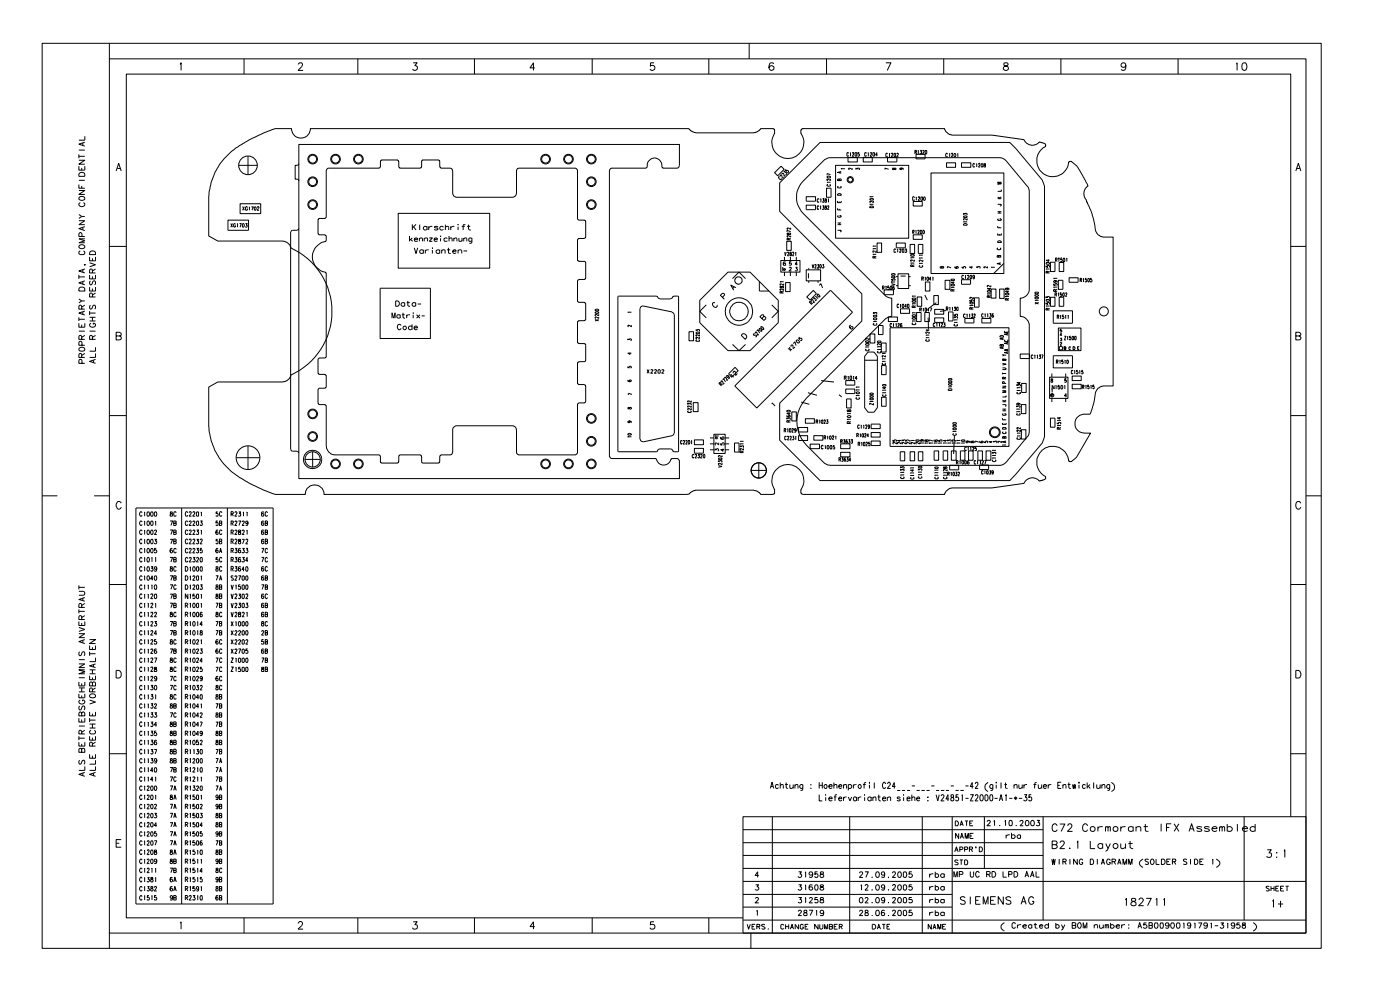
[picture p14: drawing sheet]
<svg xmlns="http://www.w3.org/2000/svg" width="420mm" height="297mm" viewBox="0 0 420 297" stroke-linecap="round" stroke-linejoin="round" font-family="sans-serif">
<g fill="none" stroke="#000" stroke-width=".3">
<path d="M12.6 13h383.6v271.3h-383.6zM32.8 17.6h358.8v262.1h-358.8zM32.8 13v4.6M54 19.2l.3-.4v2.3M73.2 17.6v4.6M89.4 19.3l.5-.5 .6 .1 .2 .3-.2 .8-1.1 1.1h1.5M107.3 17.6v4.6M123.9 18.8h1.2l-.7 .9a.75 .75 0 0 1 .6 1.1 .75 .75 0 0 1-1.3-.1M142.3 17.6v4.6M177.6 17.6v4.6M196.1 18.8h-1l-.1 1a.77 .77 0 0 1 1.2 0 .77 .77 0 0 1-.1 1.2 .77 .77 0 0 1-1.2-.3M212.5 17.6v4.6"/>
<path d="M224.6 13v4.6M232 19.2l-.2-.3a.78 .78 0 0 0-1.1 .3 1.11 1.11 0 0 0-.2 1.2 1.11 1.11 0 0 0 .9 .7 .76 .76 0 0 0 .7-.8 .76 .76 0 0 0-.8-.7 .76 .76 0 0 0-.7 .7M247.8 17.6v4.6M265.6 18.8h1.6l-1.1 2.3M283 17.6v4.6M301.1 18.9v.7l.6 .2a.64 .64 0 0 1 .7 .6 .64 .64 0 0 1-.5 .7l-.9-.2a.56 .56 0 0 1 .2-1l.9-.3 .2-.4a.86 .86 0 0 0-1.2-.3zM318.1 17.6v4.6M337.6 19.6a.72 .72 0 0 1-1 .6 .72 .72 0 0 1-.3-1.2 .72 .72 0 0 1 1.2 .2l.1 .4a1.09 1.09 0 0 1-.7 1.5l-.7-.3M353.3 17.6v4.6M370.7 19.2l.3-.4v2.3M372.7 18.9a.71 .71 0 0 1 1 .3 1.17 1.17 0 0 1-.6 1.9l-.6-.4-.1-.9zM160.4 20.3h-1.5l1.1-1.5v2.3"/>
<path d="M23.7 57.1h1.7l-1.7 1.2h1.7M23.7 55.3v1.1h1.7M23.7 49.8v1.2h1.7v-1.2M23.7 48h1.7l-1.7 1.2h1.7M23.7 46.3v1.1M23.7 54h1.7M23.7 46.8h1.7M23.7 45h1.7M23.7 59.2a.87 .87 0 0 1 1.1-.4 .87 .87 0 0 1 .5 1 .89 .89 0 0 1-1 .3 .89 .89 0 0 1-.6-.9zM23.7 52a.99 .99 0 0 1 1.7 .3v.6h-1.7zM24.5 50.3v.7M24.5 55.7v.7"/>
<path d="M24.8 42.9v.6M25.4 42.6l-1.7 .6 1.7 .6M25.4 40.8v1.2h-1.7M34.8 51.3l.8-2.3 .8 2.3M35.2 50.5h.9M67.2 47.6a32.7 32.7 0 0 1 10.9-7.3l4.4-1.7h4.9v.3a2.84 2.84 0 0 0 3 2.5 2.84 2.84 0 0 0 2.7-2.8h113.4l1 .8 1.1 .4h17.4l1.1-.3 1-.9h3.7l.5 .3-.1 1.2a4.8 4.8 0 0 0 4.1 7.4 4.8 4.8 0 0 0 3.8-7.6v-.8l.6-.5h42.5l.6 1.1 .8 .5 .8 .3h12.1l9.5 1.4a2.84 2.84 0 0 0 2.3 1.6l1.2-.1 .8-.4a1.24 1.24 0 0 1 1.6-.1l.6 .4v.5a4.8 4.8 0 0 0-.5 8.3 4.8 4.8 0 0 0 7.5-3.6l.8-.1 1.9 1.8 2.9 5.1 .1 .4-.4 .4a2.66 2.66 0 0 0-.1 3.8l1.8 4.4 1 4.3a2.65 2.65 0 0 0 2.2 2.5h3.1v44.6l-3.5 .2a2.84 2.84 0 0 0-1.9 2.4l-.5 2.7-1.1 3.1h-2l-.8 .3a2.62 2.62 0 0 0-1.6 2v1.1l.5 1.2a2.63 2.63 0 0 0 2.2 1.1h1.9l-4.2 7.3-1.5 1.3-.8-.2a4.9 4.9 0 0 0-4.2-4.4l-1.8 .1a5.3 5.3 0 0 0-3.6 3.8l.1 1.9a5.5 5.5 0 0 0 2.5 3.3v.6l-.2 .2-1.6 .5-1.2-.8-1.4-.1a2.61 2.61 0 0 0-2.1 1.6l-9.5 1.3h-12.1l-.6 .2-.9 .6-.7 1.2h-42.5l-.6-.5v-.9a4.8 4.8 0 0 0-3.7-7.5 4.8 4.8 0 0 0-4.1 7.4v1.2l-.5 .3h-3.7l-1-.9-1.1-.4h-17.4l-1.3 .5-.7 .7-.7 .1h-108.8a2.8 2.8 0 0 0-2.8-2.9 2.8 2.8 0 0 0-2.7 2.9h-9.1l-3.4-1.3-4.9-2.4a19.9 19.9 0 0 1-11.6-16.6v-11.9l2.7-1.5 20-.1 1.3-.8 .6-1.1a20.9 20.9 0 0 0 12.4-19.1 20.9 20.9 0 0 0-12.4-19.1l-.3-.9-.6-.6-1.4-.6h-19.6l-2.7-1.5v-11.8a19.7 19.7 0 0 1 4.6-11.3zM71.6 49.6h5.6M74.4 46.8v5.6M89.6 49.1l-.2 .4-.9 .1v4.1l.9 .1 .2 .4M89.6 43.3h114.1v6.3l-.1 .5-.5 .3h-4.3l-.2-.2a2.32 2.32 0 0 0-1.4-2.6 2.32 2.32 0 0 0-2.8 .8l-.3 .8v.8l-.4 .4h-10.4l-.6 .7v85.7l.6 .6h13.3a2.6 2.6 0 0 0 3.6 1.7l1.3-1.7h1.6l.5 .4 .1 .3v5.4h-114.1zM98 50.7l.4-.3h15.3l.4-.4v-1.7l.3-.4h4.8l.4 .5v1.7l.3 .3h6.1l.4-.5v-1.6l.3-.4h4.8l.4 .4v1.6l.2 .4 3 .1 .6 .5v7.2a1.2 1.2 0 0 0 1.1 1h17.1l.7-.5 .3-.7v-6.9l.6-.6h17.1l.6 .6v14.6l.4 .4h1.7l.3 .3v4.8l-.5 .4h-1.6l-.3 .3v6.2l.5 .3h1.7l.2 .4v4.7l-.3 .4h-1.6l-.5 .4v6.1l.3 .3h1.7l.4 .4v4.8l-.4 .3h-1.7l-.3 .4v6.1l.5 .4h1.6l.3 .3v4.8l-.2 .3h-1.7l-.5 .4v6.1l.3 .4h1.6l.5 .3v4.8l-.3 .4h-1.7l-.4 .4v14.5l-.6 .6h-17.1l-.6-.6v-6.9l-.3-.7-.7-.5h-17.2l-1 1v7.2l-.6 .5-3 .1-.2 .4v1.7l-.4 .3h-4.7l-.4-.3v-1.7l-.4-.5h-6.1l-.3 .4v1.7l-.4 .4h-4.8l-.3-.3v-1.7l-.4-.5h-13.8a2.93 2.93 0 0 1-2.1-2.7v-12l-.4-.3h-1.7l-.3-.5v-4.2l.3-.2h1.7l.4-.4v-3.4l-.4-.4h-1.8l-.2-.3v-4.2l.4-.4h1.7l.3-.3-.1-25.3a4.8 4.8 0 0 1-4-4.7 4.8 4.8 0 0 1 4-4.8l.1-1.5-.2-.2-2.2-.3v-4.4l.3-.3h1.7l.4-.4v-14zM232.3 51.8l1.9-2 .9 .9-1.9 2z"/>
<path d="M233.8 54.8l12.1-12.1h56.9l1.8 1.8 7.9 9.5 .7 1.8v75.1l-.7 1.9-9.7 11.2h-56.9l-12.1-12.1v-11.1l24.6-24.6v-8.1l-24.6-24.7zM233.8 53l-.2-.1a.58 .58 0 0 0 .1 .7 .58 .58 0 0 0 .6 .2l-.1-.3M234 52.9v-.4l.2-.1 .4 1.1 .4-.4M234.6 52.3l-.1-.3 .4-.1 .2 1 .4-.4M235 51.5l.2-.2 .2 .4 .4 .1 .1 .4h-.3M235.7 50.7l-.2 .3 .3 .3 .1-.2 .5 .2 .1 .2-.4 .2M240.8 54.3l6.5-6.4 1.3-.6h51.4l.7 .1 1.1 .9 6.4 7.7 .4 1.2v29.8a2.78 2.78 0 0 1-2.7 2.4v5.5a2.92 2.92 0 0 1 2.7 2.3v32.4l-.4 1.2-6.4 7.7-1.1 .8-.7 .2h-51.1l-1.6-.6-5.4-5.4a10.1 10.1 0 0 1 0-14.3l23.6-23.6 .7-.5 1.2-.2v-5.5l-1.7-.6-24.9-24.8a6.8 6.8 0 0 1 0-9.7zM241.8 59h2.7v1.3h-2.7zM245.6 59.8l-.2-.3-.3 .3 .1 .8 .4-.2M246 59.7l.2-.2v1.1M246.7 59.5h.4l-.3 .5 .3 .1v.4l-.4 .1-.1-.2M247.4 59.6v.3l.4 .2-.1 .5a.44 .44 0 0 1-.3-.4 .44 .44 0 0 1 .4-.4l-.1-.3z"/>
<path d="M247.8 56.4h1.4v2.7h-1.4zM248 52.9l.4-.1 .6 .1a.52 .52 0 0 1-.5 .5 .52 .52 0 0 1-.5-.5zM248.3 55.2l-.4 .4a.63 .63 0 0 0 1.1-.2l-.2-.2M248.4 59.7v-.2v1.1M249 53.6v.5l-1-.4-.1 .3 .4 .1M249 54.6h-1l.2 .2M249 52.4l-1-.4v.5M250.6 49.6h21.9v21.8h-21.9zM251.1 58.3l.2-.2a.6 .6 0 0 1 1 .4h-1.2zM251.4 55.8l-.3 .2 .3 .3 .8-.1 .1-.2-.3-.2M251.7 53.8l-.5-.1-.1 .4h1.2l-.2-.5-.4 .2v.3M251.9 51.6v.2"/>
<path d="M252.3 51.4l-1.2 .3 1.2 .2M253.4 50.6h-1.1l.1 .1M254.3 47.2h2.8v1.3h-2.8zM254.5 46l-.1-.3h-.4l-.1 .3 .1 .8h.3l.2-.3M255 45.9v-.2v1.1M255.6 50.4v.4l-1.1-.4v.3l.2 .1M255.6 46v-.3l.5 .2-.5 .9h.5M256.5 45.7l.4 .2v.7l-.2 .2-.3-.2zM256.7 50.8v-.4l.4 .3v-.3h.5l.2 .3-.3 .1M257.7 45.7h-.5v.5a.34 .34 0 0 1 .6 .3 .34 .34 0 0 1-.6 .3v-.2M258.9 47.2h2.7v1.3h-2.7zM259.8 46l-.1-.3h-.3l-.1 .3 .1 .8h.2l.2-.3"/>
<path d="M260.3 45.9l.1-.2v1.1M260.8 59.7l.7-.2 .4 .1v.3l-.8 .1zM260.8 59h1.1M261 46l.1-.3 .3 .1-.5 1h.6M261 59h.1M261.8 45.7l.4 .2-.1 .9-.4-.2zM263.1 46.4h-.5l.3-.7v1.1M266.1 46.2l-.1-.3-.4 .2v.7l.4 .2 .1-.2M266.1 47.2h2.8v1.3h-2.8zM266.5 50.7l-1.1-.3v.4M266.6 46.1l.1-.2v1.1M267.2 46.2l.2-.3 .3 .2-.5 .9h.5"/>
<path d="M267.7 50.4v.4h.3l.3-.4h.3l.1 .3-.4 .1-.3-.4zM268.3 45.9a.62 .62 0 0 1 .3 .6 .62 .62 0 0 1-.3 .5l-.2-.2zM268.9 46.2l.2-.3 .3 .1-.1 .5-.5 .5h.6M270.1 50.4l.4 .3-.6 .1-.1-.1 .1-.3h.8l.2 .2-.2 .2M274.2 59.3l-.2-.3-.3 .1v.9l.4 .1 .1-.3M274.3 45.6l.6-.2-.2-.3h-.4v1.1M274.6 45.6l.3 .6M274.7 46.3h2.7v1.3h-2.7zM274.7 59.2l.1-.2v1.1M275.3 45.2h.1M275.4 59.3v-.3a.31 .31 0 0 1 .3 .2 .31 .31 0 0 1 0 .3l-.4 .6h.5M275.4 45.1v1.1"/>
<path d="M276 45.1h.3l-.2 .4a.32 .32 0 0 1 .2 .4 .32 .32 0 0 1-.4 .2v-.2M276.2 59l.4 .2-.1 .9-.4-.2zM276.7 45.3l.1-.2 .3 .1-.5 1h.5M277.1 59a.52 .52 0 0 1 .4 .5 .52 .52 0 0 1-.4 .6l-.2-.5zM277.5 45.2h.4l-.1 .9a.55 .55 0 0 1-.4-.4 .55 .55 0 0 1 .1-.5zM279.2 51.8h21.8v30.2h-21.8zM283.8 48.8h2.7v1.4h-2.7zM284.1 46.3l-.2-.4-.3 .4 .1 .6 .3 .1 .1-.2M284.6 46.2l.2-.2v1M285.3 46.3l.3-.4 .1 .4-.4 .7h.5M286.2 46a.52 .52 0 0 1 .4 .5 .52 .52 0 0 1-.4 .5l-.2-.4zM287 46.2l.2-.2v1"/>
<path d="M288.3 48.8h2.8v1.4h-2.8zM292.3 49.3l-.3-.3a.63 .63 0 0 0 .1 1.1l.2-.3M292.7 49.2l.2-.1v1M293.4 49.3l.2-.3 .2 .1-.4 1h.5M294.3 49.1a.52 .52 0 0 1 .5 .5 .52 .52 0 0 1-.5 .5l-.1-.5zM295.1 49.1l-.1 .2 .5 .3-.1 .5-.4-.1v-.4l.5-.3-.1-.2zM299.2 59l.6 .5M299.2 59.5h1.1M300.3 54.6h-1.1l1.1 .3-1.1 .2h1.1M300.3 56.8v.5h-1.1M300.3 59l-.7 .4M388.6 51.3l.7-2.3 .8 2.3"/>
<path d="M388.8 50.5h.9M23.7 66.2h1.7l-1.7 1.1h1.7M23.7 64.3l.8 .6M23.7 73.7a.87 .87 0 0 1 1.1-.4 .87 .87 0 0 1 .5 1 .89 .89 0 0 1-1 .3 .89 .89 0 0 1-.6-.9zM24.1 75.2l-.4 .4v.5l.4 .2h.9l.3-.2 .1-.5-.4-.4M24.1 60.7a.61 .61 0 0 0-.4 .7 .61 .61 0 0 0 .6 .5h.5a.61 .61 0 0 0 .6-.5 .61 .61 0 0 0-.4-.7M24.5 64.9h.9M24.5 64.9l-.8 .6M24.6 70.9l-.1-.9-.5-.3-.3 .4v.8h1.7M24.8 68.2v.7M25.3 79.4h.5M25.4 67.9l-1.7 .6 1.7 .6"/>
<path d="M25.4 71.6h-1.7l1.7 .6-1.7 .6h1.7M26.9 77v1.2h1.7v-1.2M26.9 78.8l1.7 .6-1.7 .6M27 75.6a.95 .95 0 0 1 1.1-.3 .95 .95 0 0 1 .5 1h-1.7zM27.7 77.4v.8M32.8 73.9h5.1M68.4 66h6.1v3h-6.1zM69.2 67l.5 1.1M69.7 67l-.5 1.1M70.6 67.3l-.4-.2-.2 .7a.31 .31 0 0 0 .4 .3 .31 .31 0 0 0 .2-.4h-.2M71.1 67.3l.1-.3v1.1M71.8 67h.5l-.3 1.1"/>
<path d="M72 61.1h6.2v2.9h-6.2zM72.8 67.1l.1-.1a.62 .62 0 0 1 .4 .6 .62 .62 0 0 1-.4 .5l-.2-.2zM72.8 61.9l.5 1.1M73.3 61.9l-.5 1.1M73.6 67h.5l-.2 .4 .2 .1v.4l-.2 .2-.4-.2M74.2 62.3l-.2-.4-.4 .4 .2 .7 .3-.1 .1-.3h-.2M74.8 62v1M74.8 62.1l-.1 .1M75.4 62h.6l-.4 1M76.4 62a.52 .52 0 0 1 .4 .5 .52 .52 0 0 1-.4 .5l-.2-.4zM77.2 62.3l.1-.4 .3 .1 .1 .3-.6 .7h.6M87.2 69.5v65.2"/>
<path d="M89.1 69l-1.6 .1-.3 .4M89.6 68.5l-.5 .4M119.4 64h27.4v16.4h-27.4zM122.8 70.7v1.6M123.1 71.7l.6 .6M123.6 67.3v1.6M123.6 71.3l-.8 .8M124.1 68l.6 .9M124.2 74.3l.5 1.7 .6-1.7M124.2 71.7h1.1a.54 .54 0 0 0-.9-.3 .54 .54 0 0 0 .1 .9l.8-.1M124.7 67.3l-1.1 1.1M125.8 71.6l.4-.3 .4 .1 .1 .9"/>
<path d="M125.8 71.3v1M125.8 67.3v1.6M126.9 75.1a.6 .6 0 0 0-.9-.1 .6 .6 0 0 0 0 .9 .6 .6 0 0 0 .9-.2M126.9 74.9v1.1M127.2 71.6l.4-.3 .5 .1 .1 .9M127.2 71.3v1M127.5 74.9v1.1M128 68.1a.6 .6 0 0 0-.9-.2 .6 .6 0 0 0 0 1 .6 .6 0 0 0 .9-.2M128 67.8v1.1M128.6 74.9l-.7 .1-.4 .3M128.6 67.8v1.1M128.7 71.3h1l-1 1h1"/>
<path d="M129.7 67.8l-.7 .1-.4 .4M129.7 74.3v.2zM129.7 75v1M130.2 71.7h1a.54 .54 0 0 0-.9-.3 .54 .54 0 0 0 .1 .9l.8-.1M131.3 68.1l-.4-.3-.6 .1v.3l.7 .2 .3 .3-.4 .2-.7-.2M131.9 75.1a.6 .6 0 0 0-.9-.1 .6 .6 0 0 0 0 .9 .6 .6 0 0 0 .9-.2M131.9 74.9v1.1M132.1 70.7v.2zM132.1 71.4v.9M132.4 75.1l.5-.2 .5 .1 .1 1M132.4 74.9v1.1M133 68.1a.58 .58 0 0 0-.9-.1 .58 .58 0 0 0 0 .9h.5l.4-.2"/>
<path d="M133.5 68.2l.5-.4 .5 .1 .1 1M133.5 67.3v1.6M134.1 74.9h.9M134.1 71.5a.57 .57 0 0 0-.8 0 .57 .57 0 0 0 .1 .8l.7-.1M134.5 74.3l.1 1.6 .6 .1M134.6 71.6l.5-.3 .4 .1 .1 .9M134.6 70.7v1.6M135.2 67.8v1.1M135.7 75.3h1.1a.56 .56 0 0 0-.9-.2 .56 .56 0 0 0 0 .9 .56 .56 0 0 0 .9-.3M136.1 71.6l.4-.3 .4 .1 .1 .9M136.1 71.3v1M136.3 67.8l-.7 .1-.4 .4"/>
<path d="M137.3 67.3h.1M137.4 75.1l.5-.2 .4 .1 .2 1M137.4 67.9v1M137.4 74.9v1.1M137.6 71.3l.1 1h.6l.2-.2M138.5 67.8h.9M138.5 71.3v1M139 75.2h1.1M139.1 71.6l.4-.3 .4 .1 .1 .9M139.1 71.3v1M139.6 67.3h-.6l-.1 1.6M140.1 67.8h.9"/>
<path d="M140.5 67.3v1.3l.2 .3h.5M141.5 71.5l-.3-.2-.6 .2 .1 .8 .8-.1M141.5 71.3v1.3l-.3 .3-.5-.1M234.1 78.1h5.8v3.5h-5.8zM235.2 77v1.1M235.3 75.6l.2 1.1 .2-1.1M235.6 78.6l-.7 .1v.7h.7l-.2-.5h-.3l-.2 .3M235.9 72.3h1.4v2.7h-1.4zM236.1 75.8l.1-.2 .3 .1-.4 1h.5M236.1 69.9v.4h.2l.3-.4h.4l.1 .2-.5 .2-.3-.4zM236.5 71.9l-.1-.5h-.3l-.1 .5h1.1M236.9 75.6v.4l.4 .3v.4l-.5-.1 .1-.5 .4-.1v-.4z"/>
<path d="M237 77v1.1M237.1 70.6v.5l-1-.5-.1 .3 .2 .2M237.1 68.3v.5l-1-.4-.1 .2 .2 .2M237.1 71.4l-.6 .3M237.1 69.5l-1.1-.5v.5M237.3 78.4h-.5l-.1 .5h.5a.36 .36 0 0 1 0 .5 .36 .36 0 0 1-.5 0M237.6 75.8l.2-.2 .2 .1-.4 1h.5M238.6 75.6v1.1M238.6 75.7l-.1 .1M238.8 77v1.1M239.1 79.2h-.7l.5-.8v1.1M241.8 61.5h2.7v1.4h-2.7z"/>
<path d="M243.5 79.3l.3 1.1 .2-1.1M244.3 79.5l.2-.2 .2 .1-.4 1h.5M245.1 79.3h.4l-.2 .4a.32 .32 0 0 1 .2 .4 .32 .32 0 0 1-.4 .2v-.2M245.6 61.9l-.2-.2-.3 .2v.9l.5-.3M246 79.3a.62 .62 0 0 1 .3 .5 .62 .62 0 0 1-.3 .6l-.2-.3zM246.1 61.7v1.1M246.1 61.8l-.1 .1M246.7 79.3h.3l-.2 .4a.32 .32 0 0 1 .2 .4 .32 .32 0 0 1-.4 .2v-.2M246.7 61.7h.3l-.2 .4 .3 .4-.2 .3-.3-.2M247.4 61.8v.3l.4 .1v.6l-.5-.1 .1-.5 .4-.1v-.3zM248.1 61.9l.2-.2 .2 .1-.4 1h.5M251.1 69h1.1v.5h-.3"/>
<path d="M251.1 60.2v.5h1.2v-.5M251.1 67.3h1.2M251.1 66.8h1.2M251.1 62.4v.5h1.2M251.4 64.6l-.3 .3 .5 .2 .7-.2-.2-.3-.3 .2M251.7 60.4v.3M251.7 62.6v.3M251.7 66.8v.5M260.8 62a.61 .61 0 0 1 .6-.2 .61 .61 0 0 1 .5 .5h-1.1zM260.8 61.2h1.1M261 61.2l.1 .1M261.7 76.2h1"/>
<path d="M261.7 73.8h1M261.8 76.2l.1 .1M261.8 73.8l.1 .1M261.9 60.2v.5l-.9-.4-.2 .3 .3 .1M262.2 77.3l-.1-.5-.4 .1v.4h1M262.7 75.1v.6l-.9-.5-.1 .4h.3M262.7 76.8l-.5 .3M262.7 74.5h-1l.2 .2M263 72.8h1.4v2.8h-1.4zM268.6 74.9l-.1-.3h-.3l-.1 1h.4l.1-.2M268.8 72.8h2.7v1.5h-2.7zM269.1 74.8l.1-.2v1"/>
<path d="M269.8 74.9v-.3l.4 .2-.5 .8h.5M270.6 74.6l.4 .2v.8l-.5-.1zM271.4 74.6h.4l-.2 .4 .3 .4-.2 .2-.4-.1M272.9 73.3h1.4v2.7h-1.4zM273.1 76.4h1a.52 .52 0 0 1-.5 .4 .52 .52 0 0 1-.5-.4zM273.1 78.9h1.1M273.2 78.9h.1M273.6 79.9l-.1-.5h-.4v.5h1.1M273.7 69.5h.4v-.5h-.4v1M273.8 70.4h2.7v1.3h-2.7zM273.8 60.4h2.7v1.4h-2.7zM273.8 69.5l.3 .5"/>
<path d="M274.2 77.8v.5l-.7-.4h-.4v.4h.2M274.2 79.4l-.6 .2M274.2 77.2h-1.1l.1 .2M274.6 69.2l.1-.2v1M275.2 69.3l.1-.3 .3 .1-.4 .9h.5M275.4 73.3h1.3v2.7h-1.3zM275.9 79.5l-.3 .4 .4 .2 .7-.2-.2-.4M276 69a.52 .52 0 0 1 .5 .5 .52 .52 0 0 1-.5 .5zM276.7 77.9v.5l-.7-.5-.3 .1-.1 .3 .3 .1M276.7 78.9h-1.1l.3 .2M276.7 77.3h-1.1l.3 .1M276.7 76.5h-1.1l.3 .1"/>
<path d="M276.8 69a.52 .52 0 0 1 .4 .5 .52 .52 0 0 1-.4 .5zM286.5 80l-.2 .1 .2 .3h.7l.2-.3-.4-.2-.3 .1v.3l.3 .1M288.5 80v.3l.4 .1a.33 .33 0 0 1 .2-.5 .33 .33 0 0 1 .4 .4l-.2 .1M288.9 64.4v-.4l.4 .2 .1-.2h.4l.2 .2-.2 .3M288.9 66.5h1.1M289 67.2l.1-.1a.6 .6 0 0 1 .9 .4h-1.1zM289 64.8l.6-.1 .4 .3-.2 .2h-.6zM289.1 66.5l.1 .1M290 65.5v.5l-1-.4-.1 .2 .3 .2M291.4 79.9v.5l-.7-.4h1M296.1 79.9v.5l-.9-.4-.2 .2 .3 .2M299.2 61.2h1v.5l-.4 .1"/>
<path d="M299.2 70v.5h1.1v-.5M299.2 63.4h1.1M299.2 63.9h1.1M299.2 67.8v.5h1.1M299.2 74.4l-.2 .1 .1 .2a.6 .6 0 0 0 1-.2l-.3-.1M299.3 72.2a.6 .6 0 0 1 1 .5h-1.1zM299.4 65.6l-.2 .1 .1 .4 1-.2-.3-.3-.2 .1M299.5 76.7l-.3-.1-.2 .5h1.1v-.4l-.4-.1-.2 .5M299.7 63.4v.5M299.7 68v.3M299.7 70.1v.4M299.7 78.9v.3"/>
<path d="M300.1 78.8l-1.1 .2 1.1 .3M301 78.9l-3 3.1M313.6 79.6v.4h.5a.34 .34 0 0 1 .1-.4 .34 .34 0 0 1 .4 .1 .34 .34 0 0 1 0 .4M313.7 78.8l.9-.1 .1 .2-.1 .3h-.8zM314.4 77.8v.5l-.8-.3h1.1M315 78.6h1.3v2.8h-1.3zM316.5 77.9l.4-.1v-.5h-.4v1.1M316.8 77.9l.2 .5M317.4 77.6l.1-.3v1.1M317.6 78.7h1.4v2.7h-1.4zM318.5 77.3h-.4l-.1 .5h.5v.6l-.5-.1M318.9 77.4a.52 .52 0 0 1 .4 .5 .52 .52 0 0 1-.4 .5z"/>
<path d="M319.7 77.6l.2-.3v1.1M387 73.9h4.6M23.7 96.9v1.2h1.7v-1.2M23.7 82.4v1.2M23.7 95.1v1.1M23.7 99.3h1.7M23.7 95.7h1.7M23.7 89.6l.8 .6M23.7 83h1.7M23.7 86.4a.99 .99 0 0 1 1.7 .2v.6h-1.7zM24.5 92.7l-.1-1.1h-.6l-.1 1.1h1.7M24.5 97.3v.8"/>
<path d="M24.5 90.2h.9M24.5 90.2l-.8 .6M24.8 80.8v.8M24.8 84.4v.8M24.8 93.5v.8M25.4 93.2l-1.7 .6 1.7 .6M25.4 84.2l-1.7 .6 1.7 .6M25.4 80.6l-1.7 .6 1.7 .6M25.4 91.5l-.9 .6M26.9 86v1.2h1.7v-1.2M26.9 82.4v1.2h1.7v-1.2M26.9 93.2v1.2"/>
<path d="M26.9 99.3h1.7M26.9 95.1h1.7M26.9 96.2h1.7M26.9 93.8h1.7M27.1 91.5l-.2 .4 .2 .8 .4-.2 .6-1h.3l.2 .4-.2 .8M27.1 84.2l-.2 .4 .2 .8 .4-.2 .6-1h.3l.2 .4-.2 .8M27.3 96.9a.61 .61 0 0 0-.4 .7 .61 .61 0 0 0 .6 .5h.5a.6 .6 0 0 0 .7-.6 .6 .6 0 0 0-.7-.6v.4M27.7 89l-.1-1-.6-.1-.1 1.1h1.7M27.7 81.8l-.1-1-.6-.1-.1 1.1h1.7M27.7 82.8v.8M27.7 86.5v.7M27.7 95.1v1.1"/>
<path d="M28.6 87.8l-.9 .6M28.6 80.6l-.9 .6M114 86.4h15.1v15.1h-15.1zM117.5 95.4v-1.6l.6 1.6 .4-1.6v1.6M118.6 90.2h.6a.83 .83 0 0 1 .6 .8 .83 .83 0 0 1-.6 .8h-.6zM120 94.5l-.8-.2a.58 .58 0 0 0-.1 .9 .58 .58 0 0 0 .9 0M120 94.3v1.1M120.3 97.6a.57 .57 0 0 0-.7-.4 .57 .57 0 0 0-.4 .6v.4l.4 .6h.3l.4-.4M120.5 94.3h.9M120.8 93.8v1.3l.6 .3M121.4 91a.59 .59 0 0 0-.9-.2 .59 .59 0 0 0 0 .9 .59 .59 0 0 0 .9-.1M121.4 90.7v1.1"/>
<path d="M121.9 90.7h1M121.9 94.3v1.1M122.3 90.2v1.4l.7 .2M123 94.3a.78 .78 0 0 0-1.1 .5M123.6 98a.58 .58 0 0 0-.9-.1 .58 .58 0 0 0 0 .8l.5 .1 .4-.2M123.6 97.2v1.6M123.9 93.8v.1zM123.9 94.3v1.1M124.1 98.2h1.1a.54 .54 0 0 0-.8-.4 .54 .54 0 0 0-.2 .8 .54 .54 0 0 0 .8 .1l.2-.1M124.7 91a.58 .58 0 0 0-.9-.2 .58 .58 0 0 0 0 .9l.5 .1 .4-.2M124.7 90.7v1.1M124.9 94.3l1 1.1"/>
<path d="M125.3 91.1h1M125.9 94.3l-1 1.1M126.4 94.7h1M178.4 93.7l.7-.3 .4 .2v.2l-.8 .1zM178.4 92.9l.7-.2 .4 .1v.3l-.8 .1zM178.4 95.8l1.1 .4M179.5 95v.4l-.9-.4-.2 .3 .3 .1M179.5 94.2v.5l-.9-.4-.2 .2 .3 .2M179.5 95.8l-1.1 .4M188.2 93.6h1.1M188.4 93.6v.1M189.3 97.5v.5l-.5-.4a.31 .31 0 0 0-.4-.1 .31 .31 0 0 0-.1 .4h.2"/>
<path d="M191.9 92.5v39.1M192 92.5l.2-.6 .6-.2 8.7 1.8M197 89l-.2-.2h-11.3l-.2 .2v46.2l.2 .2h11.3l.2-.2M197.1 88.8l.3 .5 .5 .2M197.9 89.6h3.1M201.5 93.6l.5 .3 .1 .4M201.8 88.8l-.2 .5-.6 .2M201.9 89l.2-.2h1.1l.3 .2v46.2l-.3 .2h-1.1l-.2-.2M202.2 94.3v35.5M206.6 99.4h1.4v2.7h-1.4zM208.7 99.7l.6-.2 .4 .2v.2l-.8 .1zM208.7 99.2v-.4l.5 .2 .3-.3 .2 .1-.1 .5"/>
<path d="M209.8 90l8.5-8.4h6.6l8.5 8.4v6.7l-8.5 8.4h-6.6l-8.5-8.4zM211.8 91.4l-2 1.9 2 2M214.4 90.7h-.5a.79 .79 0 0 0 0 1.2 .79 .79 0 0 0 1.2-.2l-.1-.3M216.7 89.1l.6-.7-.1-.3-.3-.2-.9 .6 1.2 1.2M219.7 83.5l1.9-1.9 1.9 1.9M220.2 86l-.5 .5M220.7 86.2l-1.6-.7 .9 1.5M226.6 99.9v-.4l.3 .1 .3 .9 .3-.3M226.9 99.2l.4-.4 .5 1.1M227.6 98.5h.1a.56 .56 0 0 1 .6 .2 .56 .56 0 0 1 0 .6l-.5-.3zM227.7 84.4v2.8h2.9M228.2 97.9l.5 .2 .4 .5a.58 .58 0 0 1-.7-.1 .58 .58 0 0 1-.2-.6z"/>
<path d="M229 94.9l-.1-.6-.5 .1-.5 .5 1.2 1.1 .5-.4v-.3l-.4-.4-.7 .5M231.4 91.4l2 1.9-2 2M234 85.9l-.1 .2 .4 .1a.33 .33 0 0 1 .4-.4 .33 .33 0 0 1 .2 .5zM234.4 87.8v-.4l-.5 .1v.3h1.1M234.6 80.4l.1-.3v1.1M235 80.5l.5 .1-.2 .4a.27 .27 0 0 1-.4-.1 .27 .27 0 0 1 .1-.4zM235 86.6v.5l-1-.5-.1 .3 .2 .2M235 85v.5l-1-.4-.1 .3 .2 .1M235 84.4h-1.1l.2 .2M235 87.3l-.6 .3M235.2 81.6v1.1M235.6 84.7h1.3v2.7h-1.3z"/>
<path d="M236.7 80.4l.1-.3 .5 .1v.3l-.7 .7h.7M237 81.6v1.1M238.5 80.1h.5l-.2 .4a.34 .34 0 0 1 .3 .4 .34 .34 0 0 1-.4 .3l-.3-.1M238.8 81.6v1.1M241.8 80.9h4.3v3.3h-4.3zM242.4 81.9v1.5M242.5 80.4v.5M242.5 84.2v.6M243 91l.3-.3-.2-.4-.4 .2 .7 .8M243.2 90.8l.6 .2M243.4 90.2v-.3l.2-.1 .4 1 .4-.3M243.8 89.4l.3-.2 .1 .4a.33 .33 0 0 1 .5 0 .33 .33 0 0 1-.1 .5h-.2"/>
<path d="M243.9 87.1l.9 .9-1.9 1.9-1-.9zM244.6 88.9l-.1-.1 .8 .7M245 88.3a.62 .62 0 0 1 .7 .7h-.2zM245.3 80.4v.5M245.3 84.2v.6M245.6 85.5l.6-.5 .5 1.3M249 87l6.6 6.6-28.7 28.7-6.6-6.6zM255.1 97.6l-.1-.1a.55 .55 0 0 0-.1 .9 .55 .55 0 0 0 .9-.2l-.2-.3h-.3l-.3 .6M261.9 95.4l.4-.1 .6 .1a.52 .52 0 0 1-.5 .5 .52 .52 0 0 1-.5-.5zM261.9 94.6h1a.52 .52 0 0 1-.5 .4 .52 .52 0 0 1-.5-.4zM261.9 94.1v-.4l.4 .2 .1-.2h.4l.1 .4-.2 .1M261.9 96.4h1"/>
<path d="M262 96.4l.1 .1M262.2 97l-.4 .1 .4 .4 .7-.2v-.2l-.2-.1M263.4 97.6h1.4v2.7h-1.4zM264.6 86.2h.4l.1-.3-.5-.2v1.1M264.9 86.2l.2 .6M265.1 86.9h2.8v1.4h-2.8zM265.5 86l.2-.3v1.1M266.4 95h2.7v1.4h-2.7zM266.6 85.7h-.4v.5l.4-.1v.5v.2l-.5-.2M266.9 98.2h35.6v35.6h-35.6zM267.2 85.7l.2 .3-.1 .8h-.2l-.2-.4zM267.3 83.6v.3l.5 .1-.1-.2a.36 .36 0 0 1 .4-.3 .36 .36 0 0 1 .2 .5h-.1"/>
<path d="M267.3 83a.66 .66 0 0 1 1.1 .1l-.9 .2zM267.3 85l1.1 .3-1.1 .2M267.4 82.1h.9l.1 .2-.9 .2zM267.4 97.2l-.1-.2h-.3l-.1 .2 .1 .8h.3l.1-.3M267.8 97.1h.1M267.9 97v1M268.2 85.9l-.1-.1a.51 .51 0 0 0-.5 .5 .51 .51 0 0 0 .5 .5v-.6l-.2-.1-.2 .4M268.4 84.5h-1.1l.2 .1M268.6 97.1l.2-.1v1M268.7 82.9h.6M268.7 85.6h.6M269.3 82.1h3.2v4.4h-3.2z"/>
<path d="M269.3 97.2v-.2l.4 .1-.5 .9h.5M269.5 91.4l-.1-.3-.4 .3 .1 .7 .3 .1 .1-.2M270 92.6h2.7v1.3h-2.7zM270 82.7h1.6M270 91.1v1.1M270 91.3l-.1 .1M270.5 97.1l-.4-.1-.2 .4 .1 .5h.5l-.1-.5-.5 .2M270.6 91.2h.4v.4l-.2 .6-.3-.1zM271.8 91.9h-.5l.3-.8v1.1M272.1 91.2l.5 .2v.7l-.3 .1-.2-.5zM272.5 82.9h.6M272.5 85.6h.6"/>
<path d="M273.5 90.3l.3-.2 .8 .2a.62 .62 0 0 1-.5 .3 .62 .62 0 0 1-.6-.3zM273.5 89.5l.3-.1 .8 .1a.62 .62 0 0 1-.5 .4 .62 .62 0 0 1-.6-.4zM273.5 95.4l.3-.2 .8 .2a.62 .62 0 0 1-.5 .3 .62 .62 0 0 1-.6-.3zM273.6 94.4l.8-.1 .2 .3-.2 .3h-.6zM273.8 96.8l-.3 .2 .3 .3 .7-.1 .1-.2-.3-.2M274 92.1v-.4l-.5 .1v.3h1.1M274.6 96.2h-1.1l.3 .1M274.6 93.8h-1.1h.3M274.6 88.8h-1.1h.3M274.6 91.6l-.6 .3M274.6 91h-1.1l.3 .2M274.9 93.7h1.3v2.7h-1.3z"/>
<path d="M275 89h1.4v2.8h-1.4zM275.8 92.8l.5-.1-.1-.4h-.4v1M276 92.8l.3 .5M276.4 83.5h.4l.1-.4-.5-.1v1.1M276.6 83.5l.3 .6M276.8 92.5l.1-.2v1M277.3 93.7h1.4v2.7h-1.4zM277.3 88.4l.8 1.5M277.4 83.2l.1-.2v1.1M277.5 84.5h1.3v2.7h-1.3zM277.5 92.3l.3 .2-.1 .8-.3-.1zM278.2 83l.2 .2-.2 .9a.66 .66 0 0 1 0-1.1z"/>
<path d="M278.2 95.2l.2 3.4M278.3 98.7v.5l-.6-.3h1M278.6 93h-.4l.2-.7v1M278.7 99.5v.4l-1-.4-.1 .3 .3 .1M278.9 92.3h.5l-.4 1M279.2 83.7h-.5l.3-.7v1.1M279.7 83.2l.1-.2v1.1M280 88.6h1.4v2.7h-1.4zM280.3 92.7h2.7v1.5h-2.7zM280.3 95.3h2.7v1.3h-2.7zM280.4 97.1l-.2-.3-.3 .3 .1 .8 .4-.3M280.8 90.7l-2.3 1.7"/>
<path d="M280.8 97l.2-.2v1.1M281.5 97l.2-.2v1.1M281.9 80l.2 .4 .1-.1a.45 .45 0 0 1 .8-.3l-.1 .4h-.4l-.3-.4zM282.2 97.1l.1-.3 .3 .2-.5 .9h.5M283 96.8h.4l-.2 .4 .2 .1v.4l-.2 .2-.3-.2M283.4 84h1.4v2.7h-1.4zM283.7 92.6l.6-.2-.2-.4h-.4v1.1l-1.8 .2M284 92.6l.3 .5M284.4 93.5h1.4v2.7h-1.4zM284.8 92.2v-.1v1M285.2 85.3h1a.52 .52 0 0 1-.5 .4 .52 .52 0 0 1-.5-.4zM285.2 83.8l.8-.1 .2 .3-.8 .1z"/>
<path d="M285.2 80.3l-1.1-.4v.5M285.5 92.2l.1-.1v1M285.7 87.2l-.2-.5-.4 .2v.3h1.1M285.9 84.4v.5l-.7-.3h1M286.1 92.1h.4l-.2 .3h.2v.5v.2l-.5-.2M286.1 95.4v-.5l.4 .3v-.3h.5l.1 .5h-.1M286.1 94.2v.4h.4l.1-.4h.4l.1 .4h-.1M286.2 86.1h-1l.2 .1M286.2 86.7l-.5 .3M286.4 97.2l-.4 .3a.63 .63 0 0 0 1.1-.2l-.2-.1M287 92.1l.3 .1-.1 .9h-.2l-.2-.4zM287.1 96.6h-1l.2 .1"/>
<path d="M287.1 95.9h-1l.2 .1M288.3 83.8h2.7v1.4h-2.7zM288.9 82.7l-.2-.2-.3 .2v.6l.3 .3 .2-.3M289.3 95.4h2.7v1.4h-2.7zM289.4 94.3l-.2-.2-.3 .2 .2 .9h.2l.1-.3M289.4 82.7h.1M289.5 82.5v1.1M289.8 94.3l.2-.2v1.1M290.1 82.7l.2-.2 .2 .1v.3l-.5 .7h.6M290.6 94.3l.2-.2v1.1M290.8 90.8l.2-.2 .9 .2a.61 .61 0 0 1-.6 .3 .61 .61 0 0 1-.5-.3zM290.8 89.9v.4h.5l-.1-.4h.5l.2 .1-.2 .4"/>
<path d="M290.9 82.6l.5 .1-.1 .8a.55 .55 0 0 1-.5-.4 .55 .55 0 0 1 .1-.5zM291.3 92.7v-.5l-.4-.1-.1 .6h1.1M291.3 94.1h.4l-.2 .4 .2 .1v.4l-.1 .2-.4-.2M291.9 89.1v.5l-.8-.5-.3 .2 .2 .2M291.9 92.1l-.6 .3M291.9 91.6h-1.1h.2M292 94.3l.3-.2 .2 .3-.5 .8h.5M292.2 89.3h1.4v2.8h-1.4zM292.2 82.8l-.2 .4-.3-.2v-.3l.3-.2 .2 .2-.1 .8-.4-.1M292.9 80.3v-.3l.3 .1 .5-.2 .2 .1-.2 .4M294.4 95.4h2.7v1.4h-2.7zM294.8 94.3l-.2-.3a.63 .63 0 0 0 .2 1.1v-.2"/>
<path d="M295.3 94.3l.1-.3v1.1M296 88.1h1.1M296.1 87.2l.5-.1 .5 .2-.2 .3h-.7zM296.1 94.3l.1-.3v1.1M296.2 88.1v.1M296.5 89.1v-.4l-.3-.1-.2 .5h1.1M296.7 94h.4l-.1 .4 .2 .3-.2 .4h-.3v-.2M296.8 86.3v.5l-.8-.3h1.1M297.1 85.5v.5l-.9-.5-.2 .4 .3 .1M297.1 88.6l-.6 .2M297.2 86.6h1.4v2.8h-1.4zM297.2 80.1h1.1"/>
<path d="M297.4 80.1l.1 .1M297.9 94.2l-.3-.2-.1 .3v.6l.3 .2 .2-.3-.3-.4-.2 .4M299.7 86.6h1.4v2.8h-1.4zM301.2 99.2v.5h1.1v-.5M301.5 88h1a.52 .52 0 0 1-.5 .4 .52 .52 0 0 1-.5-.4zM301.7 99.3v.4M301.9 86.4l.2 .1-.1 .3-.2 .1-.4-.3 .2-.2h.8l.1 .1v.3h-.1M302 89.9l-.1-.5-.5 .2v.3h1.1M302.2 87.2v.5l-.8-.4h1.1M302.3 99.9l-1.1 .3 1.1 .2M302.5 88.8h-1.1l.3 .1M302.5 89.4l-.5 .3"/>
<path d="M310.3 89.2h1a.52 .52 0 0 1-.5 .4 .52 .52 0 0 1-.5-.4zM310.3 88.4h1a.52 .52 0 0 1-.5 .5 .52 .52 0 0 1-.5-.5zM310.3 87.7h1a.52 .52 0 0 1-.5 .4 .52 .52 0 0 1-.5-.4zM310.3 90.6l1.1 .5M311.4 90.6l-1.1 .5M311.4 90h-1.1l.2 .1M313.6 90.7v.4h.5a.34 .34 0 0 1 .1-.4 .34 .34 0 0 1 .4 .1 .34 .34 0 0 1 0 .4M313.6 89.4v-.5l.5 .3a.32 .32 0 0 1 .4-.3 .32 .32 0 0 1 .1 .5M313.7 89.9l.9-.1 .1 .2-.1 .3h-.8zM314.1 81.8v-.4l-.4-.1-.1 .5h1.1M314.1 92.9v-.4l-.4-.1-.1 .5h1.1M314.7 81.3l-.6 .3"/>
<path d="M314.7 80.6h-1.1l.2 .1M314.7 92.4l-.6 .3M314.7 91.7h-1.1l.2 .1M315 89.1h1.3v2.7h-1.3zM315.8 93.2h5.8v3.7h-5.8zM315.9 85v.5h.5l-.1-.4a.34 .34 0 0 1 .6-.1 .34 .34 0 0 1 0 .5M316.3 84.1l.3 .2v.2l-.3 .2-.4-.3a.59 .59 0 0 1 .6-.3 .59 .59 0 0 1 .5 .3l-.1 .2M316.3 88.3l.6-.1-.2-.5h-.4v1.1M316.4 87.3v-.5h-.4l-.1 .5h1.1M316.6 88.3l.3 .5M317 94.9h.3M317 86.7l-.6 .3"/>
<path d="M317 86h-1.1l.3 .2M317 83.4h-1.1l.3 .2M317.3 94.9l.2-.3-.5-.2v1.1M317.3 94.9l.2 .6M317.4 98.3h6.7v6.8h-6.7zM317.4 84h1.3v2.7h-1.3zM317.4 88v-.3v1.1M317.6 89.1h1.4v2.7h-1.4zM318 94.6h.1M318 94.4v1.1M318.3 98.7h-.3l-.1 .4 .4-.1 .1 .4-.4 .1-.1-.2M318.3 87.7h-.3v.6l.3-.1 .1 .5-.1 .1-.4-.1"/>
<path d="M318.9 87.7l.2 .3v.8h-.3l-.2-.4zM319 94.4h-.4l-.1 .5a.34 .34 0 0 1 .6 .3 .34 .34 0 0 1-.6 .2v-.1M319.5 88l.1-.3 .3 .2-.4 .9h.4M319.5 94.6h.1M319.6 94.4v1.1M320.2 94.6h.1M320.3 94.4v1.1M320.6 83.3h2.7v1.3h-2.7zM323.9 83.9l.4-.1-.1-.4h-.3v1.1M324.1 83.9l.3 .6M324.8 83.6h.1M324.9 83.4v1.1"/>
<path d="M325.8 83.4h-.3l-.1 .4h.2a.34 .34 0 0 1 .3 .4 .34 .34 0 0 1-.4 .2l-.1-.1M326.2 83.5l.5 .1v.7l-.3 .2-.2-.5zM327.3 83.4h-.3v.4l.4 .1v.5l-.3 .1-.2-.2M23.7 104.4a.87 .87 0 0 1 1.1-.4 .87 .87 0 0 1 .5 1 .89 .89 0 0 1-1 .3 .89 .89 0 0 1-.6-.9zM24.5 107.1l-.1-1-.6-.1-.1 1.1h1.7M24.5 101.7l-.1-1-.6-.1-.1 1.1h1.7M24.6 108.9l-.1-1-.7-.1-.1 1.1h1.7M24.6 103.5l-.1-1-.7-.1-.1 1.1h1.7M25.4 105.9l-.9 .6M25.4 100.5l-.9 .6M27.7 101.7l-.1-1-.6-.1-.1 1.1h1.7M28.1 108v.7"/>
<path d="M28.6 107.7l-1.7 .6 1.7 .6M28.6 104.1v1.2h-1.7M28.6 105.9v1.2h-1.7M28.6 100.5l-.9 .6M34.8 100.7h1l.5 .3v.7l-.5 .2h-1v-2.3h1l.5 .3v.6l-.5 .2M188.2 109.8v.4l.5 .1a.34 .34 0 0 1 .3-.5 .34 .34 0 0 1 .3 .5h-.2M188.2 102v-.4l.5 .2a.32 .32 0 0 1 .4-.2 .32 .32 0 0 1 .2 .5h-.2M188.4 113.9l-.2 .2a.53 .53 0 0 0 .6 .3 .53 .53 0 0 0 .5-.4h-.6l.2 .4M188.9 105.7v.5l-.7-.3h1.1M189.5 118.2l-1.1-.3v.5M194 110.8l.7 1.1M194.7 110.8l-.7 1.1"/>
<path d="M195.2 111l.3-.2 .3 .3-.7 .8h.7M196.3 111l.3-.2 .3 .3-.7 .8h.7M197.6 110.8l.4 .2-.2 .9-.5-.2v-.7zM198.4 111a.31 .31 0 0 1 .4-.2 .31 .31 0 0 1 .2 .4l-.6 .7h.7M209 101.8l-.4 .2 .2 .3h.9v-.3l-.2-.2M209.7 101v.5l-.6-.4-.5 .1 .4 .3M209.7 100.3v.5l-.6-.4h-.5l.4 .4M215.9 115.3l.3-.4-.4-.2-.2 .2 .8 .8M216.1 115.1l.6 .2M216.4 114.6l-.2-.4h.3l.4 1 .3-.4M216.7 113.8l.3-.3 .5 1M217.4 113.5l-.1-.4h.2l.5 1 .3-.4"/>
<path d="M218.3 112.6l.1 .5h-.3l-.2-.2 .1-.3h.3l.4 .5v.2l-.3 .1M219.2 112.5l-.1-.3 .9 .9M219.7 103.2l1.9 1.9 1.9-1.9M219.9 111.9v-.5l.5-.1 .2 1.3 .5-.6M220.4 110.1l.9 1-1.9 2-.9-1.1zM222.6 100.1a.91 .91 0 0 1 1 .2 .91 .91 0 0 1 .2 1l-.3 .4-1.2-1.2zM226.3 100h-.2l-.2 .4 .2 .1 .7-.1v.6h-.3M236.2 104.5l1.3 .3M236.8 104l.2 1.3M237.3 103.9l-.1-.3 .5-.2 .2 1.1 .5-.5M237.9 103l.5-.5 .3 1.1M238.8 102a.54 .54 0 0 1 .7 .1 .54 .54 0 0 1 0 .7l-.5-.2z"/>
<path d="M239.8 101l-.3 .4 .2 .3 .4-.3 .4 .2-.2 .5h-.3M242.3 117.7l2.7 .8M246.2 114.1l3.8 .4h-.2M251.6 118.3l.8 .7M253.2 113.2h.3M253.5 113.2l.3-.2-.1-.3h-.5v1.1M253.5 113.2l.3 .6M253.6 114.1h2.7v1.3h-2.7zM253.6 116.6h2.7v1.4h-2.7zM253.9 119.6h1.3v2.7h-1.3zM254.3 112.9l.1-.2v1.1M255 112.7l.4 .2v.7l-.3 .2-.2-.2z"/>
<path d="M255.9 112.9h.1M256 112.7v1.1M256.7 117.7a.55 .55 0 0 1 .5-.2 .55 .55 0 0 1 .5 .4l-.5 .2zM256.7 118.6h1.1M256.8 118.6h.1M256.9 119.2l-.2 .1 .2 .4 .9-.2-.3-.3M257.1 113.4h-.6l.3-.7v1.1M257.8 116.9h-1.1l.2 .1M257.8 116h-1.1l.2 .2M259.3 108h3.8M259.6 103.1l.9-.1 .1 .2-.1 .3h-.7zM259.6 102.2h.9l.1 .3-.8 .1-.3-.1z"/>
<path d="M259.8 104.6l-.3 .2a.56 .56 0 0 0 .6 .4 .56 .56 0 0 0 .5-.4l-.2-.2M260.3 105.5h1.8l1 1.3v15.4l-1 1.4h-1.8l-1-1.4v-15.4zM260.6 101.3v.6l-.5-.4-.5-.1-.1 .2 .3 .2M260.6 104h-1.1l.3 .1M260.9 100.1h1.4v2.7h-1.4zM260.9 119.4h.9l.1 .3-.9 .1zM260.9 118.6h.5l.5 .2-.3 .3h-.6zM260.9 117.9l.5-.1 .5 .3-.3 .2h-.6zM263.1 104.8h1.1M263.2 102.3l.8-.1 .2 .2a.62 .62 0 0 1-.6 .3 .62 .62 0 0 1-.5-.3zM263.3 104.8h.1M263.3 105.3l-.2 .1 .2 .4 .8-.1 .1-.3-.3-.1"/>
<path d="M264.2 103v.5l-.8-.5-.3 .2 .2 .2M264.2 103.9h-1.1l.2 .2M264.3 102.8h1.4v2.7h-1.4zM264.4 119.1h1.3v2.7h-1.3zM264.4 109.6h1.3v2.7h-1.3zM264.5 108.3h1M264.5 107.6h1M264.6 108.3l.1 .1M264.6 107.6h.1M264.7 115.3h.9a.47 .47 0 0 1-.4 .5 .47 .47 0 0 1-.5-.5zM264.8 108.8l-.3 .1v.3l.3 .1 .7-.1v-.3l-.2-.1M264.9 118.3l-.3 .3 .4 .2 .7-.2-.2-.3"/>
<path d="M265.3 116v.5l-.7-.3h1.1M265.5 106.5v.5l-1-.4v.4h.3M265.5 105.9h-1l.2 .2M265.7 117.7h-1.1l.2 .1M265.7 117h-1.1h.2M277.9 101.8l-.3 .3a.63 .63 0 0 0 1.1-.2l-.3-.1M278.7 101.2h-1l.1 .1M278.7 100.4h-1l.1 .1M284.3 116.8l.9-.3 .2 .2v.3h-1.1zM284.4 115.1h1a.52 .52 0 0 1-.5 .4 .52 .52 0 0 1-.5-.4zM284.4 114.3h1a.52 .52 0 0 1-.5 .5 .52 .52 0 0 1-.5-.5zM284.4 113.6l.9-.1 .1 .3-.8 .1z"/>
<path d="M285.4 115.9h-1l.2 .1M299.8 100.8l.2-.2a.6 .6 0 0 1 .9 .4h-1.1zM300.3 103.5l-.2-.3-.3 .5h1.1l-.1-.5-.4 .1-.1 .4M300.6 107.6l1.1 .1-1.1 .1 1.1 .2-1.1 .1M300.6 108.9l1.1 .3-1.1 .2M300.6 110.3h.8l.3 .2-.2 .3h-.9M300.6 101.4v.3M300.6 104.2v.2M300.6 111.7v.5M300.6 106.2l.5 .3M300.6 112h1.1M300.6 115.8h1.1l-1.1 .5h1.1"/>
<path d="M300.6 119.9l.8 .5M300.9 101.3l-1.1 .2 1.1 .3M300.9 104l-1.1 .3 1.1 .2M301.1 113.6v-.5h-.4l-.1 .5h1.1M301.1 106.5h.6M301.1 106.5l-.5 .2M301.2 114.9l-.1-.5h-.4l-.1 .5h1.1M301.4 101.9l-.2 .2 .2 .3 .9-.1v-.3l-.3-.1M301.7 118.6v.4h-1.1M301.7 113.1l-.6 .2M301.7 117.1h-1.1l1.1 .3-1.1 .2h1.1M301.7 119.9l-.6 .4"/>
<path d="M301.9 100v.4M301.9 102.7v.4M301.9 104.8v.2M301.9 105.5v.3M302.3 102.6l-1.1 .3 1.1 .3M302.3 105.4l-1.1 .3 1.1 .2M302.3 104.7l-1.1 .2 1.1 .2M304.9 115.7v-.4l.4 .2 .1-.2h.4l.2 .3-.2 .2M304.9 117h1.1M305.1 117v.1M305.2 117.5l-.3 .2 .3 .4 .7-.1 .1-.3-.2-.2M305.7 114.5v.5l-.8-.3h1.1"/>
<path d="M305.9 106.1h2.8v1.4h-2.8zM306 116.2h-1.1l.2 .2M306.4 114.9h1.3v2.7h-1.3zM309.7 106.6l-.1-.2-.4 .2 .2 .9h.3v-.3M310.2 106.6l.1-.2v1.1M311 106.6l.1-.2v1.1M311.6 106.4h.4l-.2 .4 .2 .1v.4l-.1 .2-.4-.2M312.3 106.4h.5l-.4 1.1M314.7 113.1h5.5v6.3h-5.5zM315.2 113.6v.3l.5 .3-.1 .4h-.4v-.4l.5-.5zM315.4 112v1.1M315.4 119.4v1.1"/>
<path d="M315.5 116.5l-.2 .2M315.8 106.6h5.8v3.7h-5.8zM316.1 115.5v1.1l-.6-1.1v2.1M316.6 115.7l.1-.2v1.1M316.8 108.4h.4l.1-.4-.5-.1v1.1M317 108.4l.3 .6M317.7 115.5h-.4v.5l.4-.1 .1 .5-.4 .2-.1-.2M317.8 108.1l.1-.2v1.1M317.9 102.9l.1-.3 .4 .2-.5 .7h.5M318 101.4h.4l-.3 .2 .3 .1v.4h-.5M318.1 115.7l.3-.2a.62 .62 0 0 1 .3 .6 .62 .62 0 0 1-.3 .5l-.3-.2zM318.4 100.4h-.5l.3-.5v.8"/>
<path d="M318.8 107.9h-.4v.5l.1-.2 .3 .2v.4l-.2 .2-.2-.2M319.1 104.3l.5 .1v.4h-.5v-.9l.5 .2-.2 .2M319.1 100.8h.5l-.5 1.1h.5M319.2 115.7l.1-.2v1.1M319.3 108.1l.1-.2v1.1M319.6 112v1.1M319.6 119.4v1.1M319.7 113.5h-.4v.5l.3-.1 .2 .4-.2 .3-.4-.2M319.8 118.6h-.6l.4-.6v1.1M320.1 107.9a.62 .62 0 0 1 .3 .5 .62 .62 0 0 1-.3 .6l-.2-.2zM320.1 101h.1M320.2 100.8v1.1"/>
<path d="M321.1 100.8h-.4v.5l.1-.2a.36 .36 0 0 1 .4 .5 .36 .36 0 0 1-.5 .2v-.2M321.1 104.2a.34 .34 0 0 0-.5-.1 .34 .34 0 0 0 0 .5l.1 .2 .4-.2M321.5 115.2h2.7v1.3h-2.7zM321.5 112.7h2.7v1.4h-2.7zM321.5 100.9l.4 .1v.6l-.2 .3-.3-.5zM321.7 111.3l-.1-.3-.3 .1v.9h.3l.1-.2M321.8 103.9l.5 .2-.1 .7h-.4zM322.2 111.2l.1-.2v1M322.3 100.9l.4 .1-.2 .9-.2-.1zM323.1 104.3h.4M323.2 111h-.4v.4a.34 .34 0 0 1 .4 .2 .34 .34 0 0 1-.1 .4h-.3v-.1M323.6 103.9h-.5v.9h.5"/>
<path d="M323.7 111.2l.1-.2v1M324.6 115.9h.4l.1-.4-.5-.1v1.1M324.7 111h-.3l-.1 .4a.34 .34 0 0 1 .5 .2 .34 .34 0 0 1-.2 .4l-.3-.1M324.8 115.9l.3 .6M325.6 115.6l.1-.2v1.1M326.5 115.4h-.3v.5l.2-.1 .2 .6-.2 .1-.3-.1M327.1 115.6l.1-.2v1.1M328.1 115.4h-.4v.5l.2-.1 .2 .1v.5l-.2 .1-.2-.1M388.6 100.7h.9l.6 .4a.61 .61 0 0 1-.6 .8h-.9v-2.3h.9l.4 .3 .2 .4-.6 .4M32.8 124.6h5.1M70.8 137.2h7.1M74.4 133.6v7.1"/>
<path d="M87.2 134.7l.3 .5h1.6M89.1 135.3l.5 .5M91.4 137.7h4.6M93.8 135.4v4.7M188.2 130.2a.55 .55 0 0 1 .6-.3 .55 .55 0 0 1 .5 .4l-.9 .1zM188.4 122.1l-.1 .4h.3l.2-.4 .5 .1a.35 .35 0 0 1-.4 .4 .35 .35 0 0 1-.3-.4zM188.6 126.2l.3 .2-.1 .2-.6-.1a.53 .53 0 0 1 .6-.3 .53 .53 0 0 1 .5 .4l-.1 .1M189.3 130.9h-1.1l.2 .1M192 131.6l.2 .5 .7 .2M197.1 135.3l.3-.5 .5-.2h3.1l.6 .2 .2 .5M202.1 129.8l-.1 .5-.5 .3-8.6 1.8M204.6 132.3l-.2-.3h-.2l-.1 .3 .1 .7 .2 .1 .2-.3"/>
<path d="M204.8 132.3l.1-.3 .4 .1-.5 1h.5M205.6 132.3l.1-.3 .3 .1-.4 1h.5M206.2 121.3v-.4l.4 .2a.32 .32 0 0 1 .5-.2 .32 .32 0 0 1 .1 .5h-.1M206.4 132h.1a.53 .53 0 0 1 .4 .6 .53 .53 0 0 1-.5 .4zM206.4 123.1l-.2 .2 .2 .3h.7l.2-.3-.3-.2M207.3 122.4v.5l-1-.4-.1 .2 .2 .2M207.3 121.6v.5l-1-.4-.1 .2 .2 .2M207.3 120.1v.5l-1-.4-.1 .2 .2 .2M207.3 132.2h.1M207.4 132v1.1M207.9 120.7h1.4v2.7h-1.4zM208.1 136.4l-.1-.2a.56 .56 0 0 0-.5 .5 .56 .56 0 0 0 .5 .6l.1-.3"/>
<path d="M208.2 131.9h2.7v1.4h-2.7zM208.2 134.4h2.7v1.4h-2.7zM208.5 136.4l.1-.2 .3 .1-.5 1h.5M209.3 136.2h.4l-.2 .4 .2 .1v.4l-.3 .2-.2-.3M210.1 136.4l.2-.2 .2 .1-.1 .5-.4 .5h.6M211.1 136.2l.3 .1-.2 1a.66 .66 0 0 1-.1-1.1zM212.9 133h1.2M212.9 134.8h1.2M212.9 131.3h1.2M214.1 130.2h3.4v5.7h-3.4zM214.4 135.1v-.5l.4 .2v-.2a.4 .4 0 0 1 .6 .1 .4 .4 0 0 1-.1 .5M214.6 131.1a.3 .3 0 0 1 .4 0 .3 .3 0 0 1 0 .4h-.3z"/>
<path d="M215.4 138.5v-.4l.4 .2a.32 .32 0 0 1 .5-.2 .32 .32 0 0 1 .1 .4M215.4 139.6l1.1 .2-1.1 .3M215.5 132.7v.7l-.5-.5-.5-.1-.1 .4 .3 .2M215.5 137.4l.6-.1 .4 .2-.1 .3h-.7zM215.5 130.7h-1.1l.2 .1M216.1 132.9v.5h.4a.4 .4 0 0 1 .1-.6 .4 .4 0 0 1 .5 .1 .4 .4 0 0 1-.2 .6M216.2 131l-.1 .1a.56 .56 0 0 0 .3 .6 .56 .56 0 0 0 .7-.2v-.4a.37 .37 0 0 0-.6 0 .37 .37 0 0 0 .3 .6M216.5 138.8v.5l-1-.4-.1 .2 .3 .2M216.5 136.5v.5l-.7-.5-.4 .2 .3 .2M216.8 134.5v.7l-.7-.5h1M217.5 133h1.1M217.5 134.8h1.1"/>
<path d="M217.5 131.3h1.1M220.2 132.8h1.4v2.7h-1.4zM221.9 134.1v-.5l.5 .3v-.3h.5l.1 .5h-.2M222.4 135.7v-.5l-.5 .1v.4h1.1M223 134.4v.5l-1.1-.4v.2l.3 .2M223 133h-1.1l.2 .2M223 135.2l-.6 .2M223 132.3h-1.1l.2 .1M227.5 138.7v4.7M231.5 121.1v-.3l.9 .9M235.1 129l.5-.1v-.4h-.5v1.1M235.4 129l.3 .6"/>
<path d="M235.7 131l-.1-.2-.3 .1v.8l.3 .2 .1-.3M235.9 125.7v-.4l.4 .2a.32 .32 0 0 1 .5-.2 .32 .32 0 0 1 .1 .5h-.1M236 123h.6l.4 .3-.8 .2-.3-.2zM236.1 124.6l-.2 .1 .3 .3h.6l.2-.3-.2-.1-.5 .1 .4 .3M236.1 131l.1-.2h.3l-.4 1.1h.5M236.1 128.6l.1-.1v1.1M236.4 126.3l-.2-.3-.2 .1-.1 .4h1.1M236.4 126.3v.2M236.7 123.7v.5l-.8-.3h1.1M236.8 128.5l.4 .1v.7l-.3 .3-.2-.5zM236.8 131l.2-.2h.3l-.5 1.1h.5M237 126l-.6 .3"/>
<path d="M237.4 123.5h1.4v2.7h-1.4zM237.5 128.7v-.2l.4 .1-.5 1h.5M237.7 130.8h.3l-.1 .4a.32 .32 0 0 1 .2 .4 .32 .32 0 0 1-.5 .2v-.1M238.6 130.8v1.1M238.6 130.9l-.1 .1M238.7 128.8l-.3 .3-.2-.3 .2-.3 .3 .1v.7l-.3 .3-.1-.2M239.5 128.1h2.7v1.4h-2.7zM239.5 130.6h2.7v1.4h-2.7zM240.2 120.5l2.5 .7M241.5 125.5h2.7v1.4h-2.7zM242.9 133.1h2.8v1.4h-2.8zM244 130.6h2.7v1.3h-2.7z"/>
<path d="M244.7 126.4h.4l.1-.5-.5-.1v1.1M245 126.4l.2 .5M245.7 126l.1-.2v1.1M246.4 125.9l.3 .1-.1 .9-.4-.5zM246.8 133.8l-.3-.3a.61 .61 0 0 0-.3 .6 .61 .61 0 0 0 .5 .5l.1-.3M247.1 126.1v-.2a.31 .31 0 0 1 .4 .1 .31 .31 0 0 1-.1 .4l-.4 .5h.5M247.1 131.2l.5-.2-.2-.4h-.3v1.1M247.3 131.2l.3 .5M247.3 133.7l.2-.2v1.1M247.8 125.8h.5l-.3 .5 .3 .1v.4l-.3 .1-.2-.2M248.1 133.5a.51 .51 0 0 1 .5 .6 .51 .51 0 0 1-.5 .5zM248.2 130.7v1"/>
<path d="M248.2 130.8h-.1M248.9 130.7a.52 .52 0 0 1 .4 .5 .52 .52 0 0 1-.4 .5l-.2-.4zM249 133.5a.52 .52 0 0 1 .5 .6 .52 .52 0 0 1-.5 .5l-.1-.5zM249.5 130.9l.2-.3 .3 .1v.2l-.5 .8h.5M250.2 133.5h-.3l-.1 .5h.4l.1 .5-.4 .1-.1-.2M250.6 130.7v1M250.6 130.8h.1M251.6 137.7h.4l.1-.4-.5-.1v1.1M251.8 137.7l.3 .6M252.1 135.6h2.8v1.3h-2.8zM252.1 133h2.8v1.5h-2.8zM252.1 132.3h.4l.1-.4-.5-.1v1.1"/>
<path d="M252.3 132.3l.3 .6M252.4 137.2h.4l-.2 .4 .2 .1v.4l-.1 .2-.4-.2M252.9 131.8h.5l-.3 .4 .3 .1v.4l-.2 .2-.4-.2M253.6 137.4l-.1-.1a.47 .47 0 0 0-.4 .4 .47 .47 0 0 0 .4 .5v-.5l-.1-.1-.3 .4M253.9 137.2h.5l-.3 .4 .3 .1v.4l-.2 .2-.3-.2M254 124.8l.5-.2 .6 .1a.59 .59 0 0 1-.5 .5 .59 .59 0 0 1-.6-.4zM254 124h1.1M254.1 122.9l-.1 .3 .5 .1a.47 .47 0 0 1 .6-.4l-.1 .5h-.3l-.2-.5zM254.1 131.9h-.1a.47 .47 0 0 0-.4 .4 .47 .47 0 0 0 .4 .5v-.5l-.1-.1-.3 .3M254.2 124l.1 .1M254.5 131.8h.4l-.3 .4 .3 .1v.4l-.2 .2-.3-.2M254.6 126.9v-.4l-.4-.1-.2 .5h1.1"/>
<path d="M255.1 138h-.5l.4-.8v1.1M255.1 125.7h-1.1l.3 .1M255.1 126.4l-.5 .2M255.2 131.8h.4l-.2 .4 .2 .1v.4l-.1 .2-.4-.2M256.9 130.5l.5-.2-.2-.4h-.3v1.1M257.2 130.5l.2 .5M257.3 133h.5l-.1-.5h-.4v1.1M257.6 133l.2 .6M257.7 127.6l-.1-.2a.51 .51 0 0 0-.5 .5 .51 .51 0 0 0 .5 .5l.1-.3M257.9 130.2l.1-.2v1M258.2 127.5l.1-.1v1.1M258.3 132.8l.1-.3v1.1"/>
<path d="M258.6 130l.3 .2v.8h-.3l-.2-.4zM258.9 132.6l.3-.1 .2 .3-.2 .8-.3-.1zM258.9 127.5l.1-.1v1.1M259.3 130.2l.1-.3 .3 .3-.5 .8h.5M259.5 127.6l.1-.2 .4 .1-.5 1h.5M259.7 132.8l.3-.3 .1 .4-.5 .7h.5M260.5 130.7h-.5l.3-.7v1M260.8 132.5h-.3v.5h.4v.5l-.2 .1-.3-.1M260.8 127.7l-.3 .3-.1-.6a.52 .52 0 0 1 .4 .5 .52 .52 0 0 1-.4 .5l-.1-.1M260.8 120.3h1.1M261 120.3v.1M261.2 132.2h2.7v1.3h-2.7z"/>
<path d="M261.2 129.7h2.7v1.3h-2.7zM261.2 127.1h2.7v1.4h-2.7zM261.9 120.8v.6l-1.1-.6v.6M267.7 131.9v.4h.5l.1-.4h.4l.1 .2-.2 .2M268.8 132.6v.4l-1-.4-.1 .4h.3M269.8 131.9v.4l-.7-.3h1.1M269.9 135.4h1.4v2.7h-1.4zM270.2 132.6v.4l-1-.4-.1 .3 .3 .1M270.5 132.3v-.4l.4 .2 .1-.2h.4l.2 .1-.2 .3M271.6 132.6v.4l-1.1-.4v.3l.2 .1M272.9 135.4h1.4v2.7h-1.4zM272.9 132.6v.4l-.9-.4-.2 .3 .3 .1"/>
<path d="M272.9 131.9v.4l-.9-.4-.2 .2 .3 .2M274.3 132.6v.4l-1-.4-.1 .3 .3 .1M274.3 132h-1.1l.2 .1M274.6 131.9h.8l.3 .2-.9 .2zM275.4 135.4h1.3v2.7h-1.3zM275.4 139.9l.6-.2 .5 .4-.9 .1-.2-.1zM275.7 132.6v.4l-1-.4-.1 .4h.3M276.3 131.9l.3 .2-.5 .2-.1-.2 .1-.2h.9l-.1 .4M277.1 132.8h-1.1l.1 .1M277.4 131.9v.4h.3l.2-.4h.4l.1 .2-.5 .2-.2-.4zM278.4 132.8h-1.1l.2 .1M279.8 132.8h-1.1l.2 .1"/>
<path d="M279.8 132.2l-1.1-.3v.4M280.1 135.2h1.4v2.8h-1.4zM280.2 131.9l-.2 .2 .3 .2h.7l.1-.4-.7 .1 .4 .3M281.1 132.8h-1.1l.3 .1M281.5 131.9v.4h.4l.1-.4h.4l.1 .4h-.2M282.5 132.8h-1l.1 .1M282.8 135.2h1.4v2.8h-1.4zM282.9 140v.3a.47 .47 0 0 0 .7-.4l.3 .1-.1 .4zM283.5 131.9v.4l-.7-.3h1.1M283.9 132.8h-1.1l.2 .1M284.2 132.3v-.4l.4 .2 .1-.2h.4l.2 .2-.3 .2M284.8 139.5h2.7v1.3h-2.7z"/>
<path d="M285.3 135.2h1.4v2.8h-1.4zM285.3 132.8h-1.1l.1 .1M285.7 127.7a.66 .66 0 0 1 1.1 .1 .66 .66 0 0 1-1.1-.1zM285.7 126.9l.9-.2 .2 .2-.2 .3h-.7zM285.8 128.4h.9l.1 .2-.9 .2zM285.9 129.9l-.2 .3 .4 .3 .7-.3-.3-.3M286.2 130.6l-.3 5.5M286.6 131.9v.4l-1-.4-.1 .2 .3 .2M286.6 132.8h-1.1l.3 .1M286.8 138.5h.5l-.2-.5h-.3v1.1M286.8 129.3h-1.1l.2 .2M287 138.5l.3 .6"/>
<path d="M287.9 138v1.1M287.9 138.2l-.1 .1M288 135.2h1.3v2.8h-1.3zM288 132h-1.1l.2 .1M288 132.8h-1.1l.2 .1M288.3 131.9h.9l.1 .3-.8 .1zM288.6 138.1a.47 .47 0 0 1 .4 .5 .47 .47 0 0 1-.4 .5l-.2-.4zM289.3 138.1l.3-.1 .2 .3-.2 .8h-.3zM289.3 132.8h-1l.2 .1M289.8 134.2l-.3-.2a.63 .63 0 0 0 .2 1.1l.1-.3M290 132.2l.3 .1v.3l-.5 .1-.1-.4 .3-.1 .7 .1-.1 .4M290.3 134.2l.1-.2v1.1"/>
<path d="M290.4 135.2h1.4v2.8h-1.4zM290.6 138.2l-.2-.2-.3 .3v.7l.3 .1 .2-.1v-.4l-.2-.1-.3 .3M291 132.3v.3l.3 .1a.44 .44 0 0 1 .3-.4 .44 .44 0 0 1 .5 .2l-.5 .2-.2-.4zM291 134.2l.1-.2v1.1M291.6 134.2l.3-.2 .1 .3-.5 .8h.5M292.6 138.3l-.1-.3-.4 .3 .1 .8h.3l.1-.2M292.8 134h-.4v.5l.4 .1-.1 .5h-.3v-.2M293.1 138.2h.1M293.1 138v1.1M293.2 135.2h1.4v2.8h-1.4zM293.5 132.5l-1.1-.3v.5M293.7 139.4h2.7v1.3h-2.7z"/>
<path d="M293.8 138.2l.2-.2v1.1M293.9 132.3l-.2 .1 .3 .3h.7l.1-.4h-.6v.3l.3 .1M294.5 138.3l.1-.3 .3 .2-.5 .9h.5M295.1 132.3v.3l.5 .1-.1-.4h.7l-.2 .4M295.2 138h.5l-.4 1.1M295.7 135.2h1.4v2.8h-1.4zM297.2 132.2v.5l-.7-.3h1M297.5 136v-.4l.5 .2 .1-.2h.4l.1 .1-.1 .4M297.8 137.9l-.3 .2 .5 .3 .6-.3-.2-.2M297.9 132.6v-.3l.4 .1a.34 .34 0 0 1 .4-.2 .34 .34 0 0 1 .3 .3l-.3 .2M298.6 137.3h-1.1l.3 .1M298.6 136.5h-1.1l.3 .1"/>
<path d="M298.6 135h-1.1l.3 .1M300.3 132.2v.5l-1-.4-.1 .2 .3 .2M300.6 121.3l1 .1v.3l-.2 .1M300.6 126.8v.4h1.1v-.4M300.6 125.3v.5h1.1M300.6 120.4h1.1M300.6 122.6h1.1M300.6 123.1h1.1M300.7 128.2l.7-.1 .3 .5h-1.1zM300.8 124l-.2 .1 .2 .4 .9-.2-.3-.3-.1 .1M300.8 129.5l-.2 .3 .4 .2 .7-.2-.3-.3M301.1 131l-.4-.1-.1 .4h1.1l-.2-.5-.4 .2v.3"/>
<path d="M301.1 122.6v.5M301.1 125.6v.2M301.1 126.9v.3M301.4 132.3v.3M301.7 132.2l-1.1 .2 1.1 .3M301.7 133.4h-1.1l.2 .1M304.8 122v-.3l.5 .2a.32 .32 0 0 1 .4-.2 .32 .32 0 0 1 .1 .4h-.1M305 130.7h1M305.1 123.9l-.3 .2 .2 .3h.8l.1-.3-.2-.2M305.1 130.7l.1 .1M305.2 120.8l.3 .3-.2 .3h-.3l-.2-.3a.55 .55 0 0 1 .6-.3 .55 .55 0 0 1 .4 .5v.1M305.3 131.2l-.4 .1 .4 .4 .7-.1v-.3l-.2-.1"/>
<path d="M305.9 122.6h-1.1l.2 .1M305.9 123.4h-1.1l.2 .1M306 128.9v.5l-.8-.5-.3 .3 .4 .1M306 128.1v.5l-.8-.5-.3 .4 .4 .1M306 129.8h-1l.2 .2M306.3 121.3h1.3v2.7h-1.3zM306.3 128.8h1.3v2.8h-1.3zM315 125.3h1.3v2.7h-1.3zM317 126.7v.3h.4l.1-.4h.5l.1 .3-.2 .2M317.5 128.6l-.1-.5h-.3l-.1 .5h1.1M317.7 125.1v.5l-.7-.3h1.1M318.1 128.1l-.6 .3"/>
<path d="M318.1 127.5h-1.1l.2 .2M318.1 126h-1.1l.2 .1M387 124.6h4.6M12.6 148.6h4.6M28.2 148.6h4.6M36.4 150.8a.79 .79 0 0 0-1-.5 .79 .79 0 0 0-.6 .9v.6l.4 .7a.72 .72 0 0 0 1.2-.5M40.8 152.3h41.1v118.7h-41.1zM42.6 153.7l-.2-.3a.63 .63 0 0 0-.6 .7 .63 .63 0 0 0 .6 .6l.2-.2M42.6 156.5l-.2-.3a.64 .64 0 0 0-.6 .6 .64 .64 0 0 0 .6 .6l.2-.2M42.6 159.2l-.2-.3a.64 .64 0 0 0-.6 .6 .64 .64 0 0 0 .6 .6l.2-.2M43.3 153.6l.1-.2v1.3M43.3 156.4l.1-.2v1.3"/>
<path d="M43.3 159.1l.1-.2v1.3M44.2 153.4a.64 .64 0 0 1 .6 .7 .64 .64 0 0 1-.6 .6l-.1-.5zM44.2 156.2h.2a.65 .65 0 0 1 .4 .7 .65 .65 0 0 1-.6 .5l-.1-.5zM44.2 158.9h.2a.65 .65 0 0 1 .4 .7 .65 .65 0 0 1-.6 .5l-.1-.5zM45.3 153.4a.64 .64 0 0 1 .6 .7 .64 .64 0 0 1-.6 .6l-.1-.5zM45.3 156.2h.2a.65 .65 0 0 1 .4 .7 .65 .65 0 0 1-.6 .5l-.1-.5zM45.3 158.9h.2a.65 .65 0 0 1 .4 .7 .65 .65 0 0 1-.6 .5l-.1-.5zM46.3 159.2l.2-.3 .4 .2-.6 1.1h.7M46.4 153.4a.64 .64 0 0 1 .6 .7 .64 .64 0 0 1-.6 .6l-.1-.5zM46.6 156.4l.1-.2v1.3M51 156.2h.8l-.5 1.3M51 158.9h.8l-.5 1.3"/>
<path d="M51.1 153.4v.5a.53 .53 0 0 1 .5 .2 .53 .53 0 0 1 0 .6h-.5a.59 .59 0 0 1 .5-.8v-.5zM52.1 156.8l.8 .2-.3 .5h-.5v-1.3h.7l.1 .3-.3 .3M52.1 159.5l.7 .1 .1 .4-.3 .2h-.5v-1.3h.5l.3 .2-.3 .4M52.9 153.7a.39 .39 0 0 0-.5-.3 .39 .39 0 0 0-.3 .5l.2 .8h.4l.2-.2M54.5 152.3v118.7M56.3 153.7a.39 .39 0 0 0-.4-.3 .39 .39 0 0 0-.3 .5l.1 .8h.5l.1-.2M56.3 156.5a.39 .39 0 0 0-.4-.3 .39 .39 0 0 0-.3 .5v.3a.39 .39 0 0 0 .3 .5 .39 .39 0 0 0 .4-.3M56.3 159.2a.39 .39 0 0 0-.4-.3 .39 .39 0 0 0-.3 .5v.3a.39 .39 0 0 0 .3 .5 .39 .39 0 0 0 .4-.3M56.8 153.7l.1-.3 .4 .2-.6 1.1h.7M56.8 156.5l.1-.3 .4 .2-.6 1.1h.7M56.8 159.2l.1-.3 .4 .2-.6 1.1h.7M57.9 153.7l.1-.3 .4 .2-.6 1.1h.7"/>
<path d="M57.9 156.5v-.3a.37 .37 0 0 1 .5 .1 .37 .37 0 0 1-.1 .5l-.5 .7h.7M57.9 159.2l.1-.3 .4 .2-.6 1.1h.7M59 158.9h.5l-.3 .5 .3 .1v.5l-.4 .2-.2-.2M59 153.4l.5 .2v1.1l-.5-.2zM59 156.2h.3l.2 .2v.9l-.2 .2-.3-.1-.1-.5zM60.1 156.2h.5l-.3 .5 .3 .1v.5l-.4 .2-.2-.2M60.2 153.6l.2-.2v1.3M60.2 159.1l.2-.2v1.3M65.3 153.4h-.5v.6h.6l-.1 .7-.6-.2M65.3 156.2h-.5v.5h.5l.1 .6-.4 .2-.3-.2M65.4 159l-.3-.1a.64 .64 0 0 0-.5 .6 .64 .64 0 0 0 .6 .6l.2-.5-.3-.2-.4 .4M65.8 156.8l.7 .1v.4l-.3 .2h-.4v-1.3h.7v.5l-.3 .1"/>
<path d="M66.5 153.7l-.2-.3a.84 .84 0 0 0-.3 1.3h.4l.1-.2M66.5 159.2l-.2-.3a.7 .7 0 0 0-.5 .6 .7 .7 0 0 0 .5 .7l.2-.3M68.2 152.3v118.7M69.3 154h.6l.1-.5-.7-.1v1.3M69.3 156.8l.6-.1 .1-.5h-.7v1.3M69.3 159.5h.6l.1-.5-.7-.1v1.3M69.6 154l.4 .7M69.6 156.8l.4 .7M69.6 159.5l.4 .7M70.5 153.7a.3 .3 0 0 1 .4-.3 .3 .3 0 0 1 .1 .5l-.6 .8h.7M70.5 156.5v-.3a.36 .36 0 0 1 .5 .1 .36 .36 0 0 1-.1 .5l-.5 .7h.7M70.5 159.2a.3 .3 0 0 1 .4-.3 .3 .3 0 0 1 .1 .5l-.6 .8h.7"/>
<path d="M71.5 156.2h.7l-.5 1.3M71.6 153.4h.6l-.4 .6h.4v.5l-.2 .2-.5-.2M71.6 158.9v.5l.6 .2v.5h-.7v-.5l.7-.4-.3-.3zM72.6 156.5a.33 .33 0 0 1 .4-.3 .33 .33 0 0 1 .2 .5l-.6 .8h.7M72.6 159.2a.33 .33 0 0 1 .4-.3 .33 .33 0 0 1 .2 .5l-.6 .8h.7M72.8 153.6l.2-.2v1.3M73.9 153.6l.2-.2v1.3M73.9 159.1l.2-.2v1.3M74.4 156.6l-.4 .4-.3-.2 .2-.6a.6 .6 0 0 1 .5 .7 .6 .6 0 0 1-.6 .5l-.1-.1M79.1 153.6l-.1-.2-.6 .2v.9l.5 .2 .2-.2-.2-.5h-.3l-.2 .3M79.1 156.3l-.3-.1-.4 .2v.9l.4 .2 .3-.2-.2-.6h-.3l-.2 .3M79.1 159l-.3-.1-.4 .2v.9l.4 .2 .3-.2v-.4l-.3-.2-.4 .4"/>
<path d="M79.5 156.8l.7 .1v.4l-.2 .2h-.5v-1.3h.7v.5l-.2 .1M79.5 159.5l.7 .1v.5l-.2 .1h-.5v-1.3l.7 .1v.4l-.2 .1M80.2 153.7l-.2-.3-.5 .3 .2 1h.3l.2-.2M225.2 141h4.6M270 141.1v-.4l.5 .2v-.2h.5l.1 .3-.2 .2M270 140.3v-.4l.5 .3v-.3h.5l.1 .3-.2 .2M270.3 142.9l-.3 .2 .3 .4 .8-.2-.2-.4M271.1 142.4h-1.1l.2 .1M271.1 141.6h-1.1l.2 .1M273.2 143.1l-.2 .3 .4 .2 .7-.2-.3-.3M273.7 140.7v.6l-.7-.4h1.1M274.1 142.5h-1.1l.2 .1"/>
<path d="M274.1 141.8h-1.1h.2M274.1 140.2h-1.1l.2 .1M275.4 141v-.4l.4 .2 .1-.2h.4l.2 .1-.2 .3M275.6 142.9l-.2 .2 .4 .3 .7-.3-.3-.2M276.5 142.3h-1.1l.2 .1M276.5 141.5h-1.1l.2 .1M280.3 140.2l.1-.2 1 .2a.62 .62 0 0 1-.6 .3 .62 .62 0 0 1-.5-.3zM280.5 143l-.2 .2 .2 .3 .9-.1-.3-.4M281.4 142.4h-1.1l.1 .2M281.4 141.7h-1.1l.1 .1M281.4 140.9h-1.1l.1 .1M283.2 143l-.3 .1a.51 .51 0 0 0 .5 .5 .51 .51 0 0 0 .5-.5l-.2-.1"/>
<path d="M284 140.7v.5l-1-.5-.1 .4 .3 .1M284 141.7h-1.1l.2 .1M284 142.4h-1.1l.2 .1M284.2 142h.4l.1-.4-.5-.1v1.1M284.4 142l.3 .6M285.1 141.7l.2-.2v1.1M285.8 141.6l.4 .1-.2 .9-.2-.1zM286.5 141.5h.5l-.3 .4 .3 .1v.4l-.4 .2-.1-.2M287.3 141.8v-.2a.31 .31 0 0 1 .4 .1 .31 .31 0 0 1-.1 .4l-.4 .5h.5M294.8 141.3l-.1-.3-.4 .3 .1 .8 .4-.3M295.3 141.1v1M295.3 141.2v.1"/>
<path d="M295.9 141.1a.52 .52 0 0 1 .5 .5 .52 .52 0 0 1-.5 .5zM296.7 141.1h.3l-.1 .4 .2 .3-.1 .3-.4-.2M297.9 141.4l-.1 .3h-.3l-.1-.5 .4-.1 .1 .3-.1 .7-.4-.1M390.1 150.8a.79 .79 0 0 0-.9-.5 .79 .79 0 0 0-.6 .9v.6a.77 .77 0 0 0 .6 .8 .77 .77 0 0 0 .9-.6M391.6 148.6h4.6M23.7 177.2h1.2l.5 .5-.2 .6-1.5 .1M23.7 175.5v1.1M23.7 176.1h1.7M24.8 179.3v.7M25.4 179.1l-1.7 .6 1.7 .5M32.8 175.2h5.1M42.6 161.9l-.2-.2a.64 .64 0 0 0-.6 .6 .64 .64 0 0 0 .6 .6l.2-.2"/>
<path d="M42.6 164.7l-.2-.3a.64 .64 0 0 0-.6 .6 .64 .64 0 0 0 .6 .6l.2-.2M42.6 167.4l-.2-.2a.63 .63 0 0 0-.6 .6 .63 .63 0 0 0 .6 .6l.2-.3M42.6 170.1l-.2-.2a.64 .64 0 0 0-.6 .6 .64 .64 0 0 0 .6 .6l.2-.2M42.6 172.9l-.2-.3a.64 .64 0 0 0-.6 .7 .64 .64 0 0 0 .6 .5l.2-.2M42.6 175.6l-.2-.2a.63 .63 0 0 0-.6 .6 .63 .63 0 0 0 .6 .6l.2-.3M42.6 178.3l-.2-.2a.64 .64 0 0 0-.6 .6 .64 .64 0 0 0 .6 .7l.2-.3M43.3 161.9l.1-.2v1.3M43.3 164.6l.1-.2v1.3M43.3 167.3l.1-.2v1.3M43.3 170.1l.1-.2v1.3M43.3 172.8l.1-.2v1.3M43.3 175.5l.1-.2v1.3"/>
<path d="M43.3 178.3l.1-.2v1.3M44.2 161.7h.2a.65 .65 0 0 1 .4 .7 .65 .65 0 0 1-.6 .5l-.1-.5zM44.2 164.5l.2-.1a.65 .65 0 0 1 .4 .7 .65 .65 0 0 1-.6 .5l-.1-.5zM44.2 167.2l.3-.1 .2 .2-.1 1.1h-.4l-.1-.6zM44.2 169.9h.2a.65 .65 0 0 1 .4 .7 .65 .65 0 0 1-.6 .5l-.1-.5zM44.2 172.7l.2-.1a.65 .65 0 0 1 .4 .7 .65 .65 0 0 1-.6 .5l-.1-.5zM44.4 175.5l.1-.2v1.3M44.4 178.3l.1-.2v1.3M45.2 169.9h.6l-.3 .5a.39 .39 0 0 1 .3 .6 .39 .39 0 0 1-.6 0M45.2 178.3l.1-.2a.38 .38 0 0 1 .5 .2 .38 .38 0 0 1-.1 .5l-.5 .6h.7M45.3 161.7h.2a.65 .65 0 0 1 .4 .7 .65 .65 0 0 1-.6 .5l-.1-.5zM45.3 164.5l.2-.1a.65 .65 0 0 1 .4 .7 .65 .65 0 0 1-.6 .5l-.1-.5z"/>
<path d="M45.5 167.3l.1-.2v1.3M45.5 175.5l.1-.2v1.3M45.9 173.5h-.7l.5-.9v1.3M46.3 161.7h.6l-.3 .5a.39 .39 0 0 1 .3 .6 .39 .39 0 0 1-.6 0M46.4 172.7l.2-.1a.65 .65 0 0 1 .4 .7 .65 .65 0 0 1-.6 .5l-.1-.5zM46.4 175.4l.3-.1 .2 .2-.1 1.1h-.4l-.1-.2zM46.4 178.1h.2a.65 .65 0 0 1 .4 .7 .65 .65 0 0 1-.6 .6l-.1-.6zM46.6 167.3l.1-.2v1.3M46.8 164.4h-.5v.5a.43 .43 0 0 1 .6 .1 .43 .43 0 0 1 0 .6 .43 .43 0 0 1-.6-.1M47 170.3l-.2 .3h-.4l-.1-.3 .1-.4h.4a.7 .7 0 0 1 .3 .8 .7 .7 0 0 1-.8 .4v-.1M51 161.7h.8l-.5 1.3M51 167.1h.8l-.5 1.3"/>
<path d="M51 172.6h.8l-.5 1.3M51 175.3h.8l-.5 1.3M51 178.1h.8l-.5 1.3M51.1 169.9v.4a.53 .53 0 0 1 .6 .3 .53 .53 0 0 1-.2 .6h-.2a.5 .5 0 0 1-.3-.6 .5 .5 0 0 1 .6-.3v-.4zM51.7 164.5l-.3-.1a.64 .64 0 0 0-.5 .7 .64 .64 0 0 0 .7 .5l.2-.3-.2-.3h-.4l-.2 .3M52.1 162.2h.5l.3 .3-.3 .5h-.5v-1.4l.7 .1 .1 .3-.3 .2M52.1 167.8h.7l-.1 .6h-.6v-1.3h.5l.3 .2-.3 .5M52.1 173.3h.6l.2 .4-.3 .2h-.5v-1.3l.7 .1 .1 .2-.3 .4M52.1 178.7h.5l.3 .2-.3 .5h-.5v-1.4l.7 .2 .1 .2-.3 .3M52.9 164.7a.39 .39 0 0 0-.5-.3 .39 .39 0 0 0-.3 .5v.3a.39 .39 0 0 0 .3 .5 .39 .39 0 0 0 .5-.3M52.9 170.1l-.2-.2a.64 .64 0 0 0-.6 .6 .64 .64 0 0 0 .6 .6l.2-.2M52.9 175.6a.39 .39 0 0 0-.5-.3 .39 .39 0 0 0-.3 .5l.2 .8h.4l.2-.3"/>
<path d="M55.6 169.8a.72 .72 0 0 1 .7 .7 .72 .72 0 0 1-.7 .7zM55.6 172.6a.68 .68 0 0 1 .8 .7 .68 .68 0 0 1-.8 .6zM55.6 175.3a.76 .76 0 0 1 .7 .5 .76 .76 0 0 1-.2 .8h-.5zM56.3 161.9a.39 .39 0 0 0-.4-.3 .39 .39 0 0 0-.3 .5l.1 .8 .4 .1 .2-.3M56.3 164.7a.39 .39 0 0 0-.4-.3 .39 .39 0 0 0-.3 .5v.3a.39 .39 0 0 0 .3 .5 .39 .39 0 0 0 .4-.3M56.3 167.4a.39 .39 0 0 0-.4-.3 .39 .39 0 0 0-.3 .5l.1 .8h.5l.1-.3M56.3 178v1.4l-.7-1.4v1.4M56.8 161.9l.1-.3h.3l.1 .4-.6 1h.7M56.8 164.7l.1-.3 .4 .2-.6 1.1h.7M56.8 167.4l.1-.3 .4 .2-.6 1.1h.7M56.9 178.3l.2-.2v1.3M56.9 170.1l.2-.2v1.3"/>
<path d="M56.9 172.8l.2-.2v1.3M56.9 175.5l.2-.2v1.3M57.9 161.9l.3-.3 .2 .4-.6 1h.7M57.9 164.7v-.2a.37 .37 0 0 1 .5 0 .37 .37 0 0 1-.1 .5l-.5 .7h.7M57.9 167.1h.5l-.3 .5 .3 .2 .1 .3-.1 .3h-.5l-.1-.2M57.9 172.9v-.2a.37 .37 0 0 1 .5 0 .37 .37 0 0 1-.1 .6l-.5 .6h.7M57.9 175.6l.1-.3 .4 .2-.6 1.1h.7M57.9 169.9h.2a.65 .65 0 0 1 .4 .7 .65 .65 0 0 1-.6 .5l-.1-.5zM58.4 178.1h-.5v.6l.1-.2a.46 .46 0 0 1 .5 .5 .46 .46 0 0 1-.6 .4l-.1-.2M59 161.7h.5l-.3 .5h.3v.6l-.2 .2-.4-.2M59 164.4h.5l-.3 .5 .3 .1v.6l-.4 .1-.2-.2M59 167.4l.1-.3 .4 .2-.6 1.1h.6"/>
<path d="M59 169.9h.5v.2v.9l-.2 .2-.3-.1-.1-.5zM59 172.7l.3-.1 .2 .2v.9l-.2 .2-.3-.1-.1-.5zM59 175.4l.3-.1 .2 .2v1.1h-.5v-.2zM59 178.1h.5v.2v.9l-.2 .2h-.3l-.1-.6zM60.1 161.9l.3-.3 .2 .4-.6 1h.6M60.1 175.3h.5l-.3 .5 .3 .2v.5l-.5 .1-.1-.2M60.1 167.2l.3-.1 .2 .2v1.1h-.5l-.1-.6zM60.1 169.9h.5v.2v.9l-.2 .2-.3-.1-.1-.5zM60.2 172.8l.2-.2v1.3M60.2 178.3l.2-.2v1.3M60.6 164.4h-.5v.6l.5-.1v.7l-.4 .1-.2-.2M64.7 172.6h.7l-.5 1.3"/>
<path d="M64.8 169.9v.4l.6 .3v.5l-.4 .1a.5 .5 0 0 1-.3-.6 .5 .5 0 0 1 .6-.3v-.4zM64.8 175.4v.4l.6 .3v.5h-.6a.55 .55 0 0 1 0-.5 .55 .55 0 0 1 .5-.3v-.4zM64.8 178.1v.4l.6 .3v.5l-.4 .1a.5 .5 0 0 1-.3-.6 .5 .5 0 0 1 .6-.3v-.4zM65.3 161.7h-.5v.5h.6l-.1 .7-.3 .1-.3-.2M65.3 167.1h-.5v.6l.5-.1 .1 .2-.1 .6h-.5l-.1-.2M65.4 164.5l-.3-.1a.64 .64 0 0 0-.5 .6 .64 .64 0 0 0 .6 .6l.2-.6-.3-.1-.4 .4M65.8 162.2l.7 .2v.4l-.3 .2h-.4v-1.4l.7 .1v.4l-.3 .1M65.8 165.7l.4-1.3 .3 1.3M65.8 173.9l.4-1.3 .3 1.3M65.8 176l.7 .1-.1 .5h-.6v-1.3l.7 .2v.3l-.3 .2M65.8 178.7l.7 .1v.5l-.3 .1h-.4v-1.4l.7 .2v.4l-.3 .1M66 165.3h.4"/>
<path d="M66 173.5h.4M66.5 167.4l-.2-.3a.84 .84 0 0 0-.3 1.3h.4l.1-.3M66.5 170.1l-.1-.2a.64 .64 0 0 0-.6 .3 .64 .64 0 0 0 .1 .8l.4 .2 .2-.3M69.3 162.2h.6l.1-.5-.7-.1v1.4M69.3 165h.6l.1-.5-.7-.1v1.3M69.3 167.8l.6-.1 .1-.5-.7-.1v1.3M69.3 170.5h.6l.1-.5-.7-.2v1.4M69.3 175.3l.3 1.3 .4-1.3M69.3 178l.3 1.4 .4-1.4M69.6 162.2l.4 .8M69.6 165l.4 .7M69.6 167.8l.4 .6"/>
<path d="M69.6 170.5l.4 .7M70 172.7l-.3-.1-.4 .1 .2 .5 .5 .2v.4l-.3 .1-.4-.1M70.5 161.9v-.2a.31 .31 0 0 1 .4 0 .31 .31 0 0 1 .1 .4l-.6 .9h.7M70.5 164.4h.6l-.4 .5 .4 .1v.6l-.5 .1-.2-.2M70.5 167.1h.6l-.4 .5 .4 .2v.5l-.6 .1-.1-.2M70.5 169.9h.6l-.4 .5 .4 .1v.5l-.3 .2-.4-.2M70.5 172.9v-.2a.36 .36 0 0 1 .5 0 .36 .36 0 0 1-.1 .6l-.5 .6h.7M70.5 178.3v-.1a.33 .33 0 0 1 .4-.1 .33 .33 0 0 1 .1 .5l-.6 .8h.7M70.6 175.5l.2-.2v1.3M71.5 172.6h.7l-.5 1.3M71.6 161.7v.4l.6 .3v.4l-.3 .2-.4-.2v-.4l.7-.6zM71.6 178.1h.6l-.4 .5 .4 .1v.5l-.3 .2-.4-.2"/>
<path d="M72.1 175.3h-.5l-.1 .6 .5-.1 .2 .7-.6 .1-.1-.2M72.2 164.5l-.4-.1-.3 .2v1l.3 .1 .4-.1v-.6l-.4-.1-.3 .1v.3M72.2 167.3l-.3-.2-.4 .2v1l.5 .1 .2-.1-.2-.6h-.3l-.2 .3M72.2 170l-.5-.1-.2 .2v.9l.3 .2 .4-.2v-.5l-.4-.1-.3 .3M72.6 172.8l.2-.2 .5 .2v.9l-.3 .2-.4-.2zM72.6 161.7h.7l-.5 1.3M72.7 164.4h.6l-.4 .5 .4 .1v.6l-.5 .1-.2-.2M72.7 167.1h.6l-.4 .5 .4 .2v.5l-.6 .1-.1-.2M72.8 178.1h.3l.2 .2v.9l-.3 .2-.4-.2zM72.8 175.3l.5 .2-.2 1.1h-.3l-.2-.2v-.9zM73.3 170.7h-.7l.4-.8v1.3M73.7 161.9l.2-.3 .4 .1-.1 .6-.5 .7h.7"/>
<path d="M73.7 178.3l.2-.3 .4 .2v.4l-.6 .8h.7M73.8 164.4h.5l-.3 .5h.2a.44 .44 0 0 1 .1 .5 .44 .44 0 0 1-.5 .2l-.1-.1M73.9 169.9a.75 .75 0 0 1 .5 .6 .75 .75 0 0 1-.5 .7l-.2-.2zM73.9 175.4l.2-.1 .2 .2-.1 1.1h-.3l-.2-.2zM73.9 172.6a.75 .75 0 0 1 .5 .7 .75 .75 0 0 1-.5 .6l-.2-.2v-.9zM74.4 168h-.7l.4-.9v1.3M78.4 164.4h.7l-.5 1.3M78.4 167.1h.7l-.5 1.3M78.4 175.3h.7l-.5 1.3M79.1 161.8l-.5-.1-.2 .2v.9l.4 .2 .3-.2-.2-.6h-.3l-.2 .3M79.1 170l-.5-.1-.2 .2v.9l.4 .2 .3-.2v-.5l-.3-.1-.4 .3M79.1 172.7l-.3-.1-.4 .2v1l.4 .1 .3-.1v-.5l-.3-.2-.4 .2v.2"/>
<path d="M79.1 178.3l-.5-.2-.2 .2v.9l.5 .2 .2-.6-.3-.2-.4 .3M79.5 162.2l.7 .2v.4l-.2 .2h-.5v-1.4l.7 .1v.4l-.2 .1M79.5 173.3h.6l.1 .5-.7 .1v-1.3l.7 .1v.4l-.2 .2M79.5 176l.7 .1-.1 .5h-.6v-1.3l.7 .2v.3l-.2 .2M80.2 164.7l-.2-.3-.5 .3v.7l.3 .3 .4-.3M80.2 167.4l-.2-.3-.5 .3 .2 1h.3l.2-.3M80.2 170.1l-.2-.3-.5 .3 .2 1 .3 .1 .2-.3M80.2 178.3l-.2-.3-.5 .3 .2 1.1h.3l.2-.3M387 175.2h4.6M23.7 186.3v1.2h1.7v-1.2M23.7 182.7v1.1M23.7 199h1.7l-1.7 1.1h1.7"/>
<path d="M23.7 197.7h1.7M23.7 189.9h1.7l-1.7 1.2h1.7M23.7 188.1l1.7 .6-1.7 .6M23.7 183.2h1.7M23.9 195.4l-.2 .4 .2 .7 .4-.1 .6-1h.3l.2 .4-.2 .7M24.5 185.7l-.1-1-.6-.1-.1 1.1h1.7M24.5 182.1l-.1-1.1h-.6l-.1 1.1h1.7M24.5 186.7v.8M24.8 192v.6M25.4 191.7l-1.7 .6 1.7 .6M25.4 184.5l-.9 .6M25.4 180.9l-.9 .6"/>
<path d="M26.9 193.5v1.2h1.7v-1.2M26.9 191.7h1.7l-1.7 1.2h1.7M26.9 195.4v1.1M26.9 195.9h1.7M27.7 194v.7M28.1 199.2v.7M28.6 199l-1.7 .6 1.7 .5M28.6 197.1v1.2h-1.7M42.6 181.1l-.2-.3a.64 .64 0 0 0-.6 .7 .64 .64 0 0 0 .6 .6l.2-.3M42.6 183.8l-.2-.2a.63 .63 0 0 0-.6 .6 .63 .63 0 0 0 .6 .7l.2-.4M42.6 186.5l-.2-.2a.64 .64 0 0 0-.6 .7 .64 .64 0 0 0 .6 .6l.2-.3M42.6 189.3l-.2-.3a.64 .64 0 0 0-.6 .7 .64 .64 0 0 0 .6 .6l.2-.3"/>
<path d="M42.6 192.1l-.2-.3a.63 .63 0 0 0-.6 .6 .63 .63 0 0 0 .6 .7l.2-.4M42.6 194.8l-.2-.3a.64 .64 0 0 0-.6 .7 .64 .64 0 0 0 .6 .6l.2-.3M42.6 197.6l-.2-.4a.64 .64 0 0 0-.6 .7 .64 .64 0 0 0 .6 .6l.2-.3M43.3 181l.1-.2v1.3M43.3 183.8l.1-.3v1.4M43.3 186.5l.1-.2v1.3M43.3 189.3l.1-.3v1.4M43.3 192l.1-.3v1.4M43.3 194.8l.1-.3v1.4M43.3 197.5l.1-.3v1.4M44.4 181l.1-.2v1.3M44.4 183.8l.1-.3v1.4"/>
<path d="M44.4 186.5l.1-.2v1.3M44.4 189.3l.1-.3v1.4M44.4 192l.1-.3v1.4M44.4 194.8l.1-.3v1.4M44.4 197.5l.1-.3v1.4M45.2 181.1l.2-.3 .4 .2-.6 1.1h.7M45.2 183.8l.2-.3 .4 .3-.6 1.1h.7M45.2 186.5l.5-.2 .1 .3-.6 1h.7M45.2 189.3l.2-.3 .4 .3-.6 1.1h.7M45.2 192.1l.2-.4 .4 .3-.6 1.1h.7M45.2 194.8l.2-.3 .4 .3-.6 1.1h.7M45.2 197.6l.2-.4 .4 .3-.6 1.1h.7"/>
<path d="M46.3 197.2h.7l-.5 1.4M46.3 183.8l.2-.3 .4 .3-.6 1.1h.7M46.3 186.3h.6l-.3 .5 .3 .1 .1 .3-.3 .4-.4-.2M46.6 181l.1-.2v1.3M46.8 191.7h-.5v.6a.46 .46 0 0 1 .7 .1 .46 .46 0 0 1-.2 .7h-.5v-.3M46.9 194.7l-.1-.1a.59 .59 0 0 0-.5 .6 .59 .59 0 0 0 .5 .6l.2-.4a.38 .38 0 0 0-.3-.4 .38 .38 0 0 0-.4 .4M47 189.9h-.7l.5-.9v1.4M51 180.8h.8l-.5 1.3M51 186.3h.8l-.5 1.3M51 189h.8l-.5 1.4M51 194.5h.8l-.5 1.4M51.1 183.6v.4a.51 .51 0 0 1 .6 .2 .51 .51 0 0 1-.1 .7h-.5a.55 .55 0 0 1 0-.6 .55 .55 0 0 1 .5-.3l-.1-.5z"/>
<path d="M51.1 191.8v.4a.53 .53 0 0 1 .5 .3 .53 .53 0 0 1 0 .6h-.5a.59 .59 0 0 1 .5-.9l-.1-.5zM51.1 197.3v.4a.45 .45 0 0 1 .7 .4 .45 .45 0 0 1-.7 .4 .74 .74 0 0 1 .6-.9l-.2-.4zM52.1 181.5l.7 .1 .1 .3-.3 .2h-.5v-1.3h.5l.3 .2-.3 .5M52.1 186.9h.5l.3 .2-.3 .5h-.5v-1.3l.7 .1 .1 .2-.3 .3M52.1 189.7h.6l.1 .6-.7 .1v-1.4h.5l.3 .3-.3 .4M52.1 195.1h.5l.3 .3-.3 .5h-.5v-1.4l.7 .1 .1 .2-.3 .3M52.9 183.8a.39 .39 0 0 0-.5-.3 .39 .39 0 0 0-.3 .5l.2 .9h.4l.2-.4M52.9 192.1a.39 .39 0 0 0-.5-.4 .39 .39 0 0 0-.3 .5l.2 .9h.4l.2-.4M52.9 197.6a.39 .39 0 0 0-.5-.4 .39 .39 0 0 0-.3 .5v.4a.39 .39 0 0 0 .3 .5 .39 .39 0 0 0 .5-.4M55.6 181.5h.5l.2-.5-.2-.2h-.5v1.3M55.6 184.2h.5l.2-.4-.2-.3h-.5v1.4M55.6 186.9h.6v-.5l-.6-.1v1.3"/>
<path d="M55.6 189.7h.5l.2-.4-.2-.3h-.5v1.4M55.6 192.4h.5l.2-.4-.2-.3h-.5v1.4M55.6 195.1h.6v-.5l-.6-.1v1.4M55.6 197.9h.5l.2-.4-.2-.3h-.5v1.4M55.9 181.5l.4 .6M55.9 184.2l.4 .7M55.9 186.9l.4 .7M55.9 189.7l.4 .7M55.9 192.4l.4 .7M55.9 195.1l.4 .8M55.9 197.9l.4 .7M56.9 181l.2-.2v1.3"/>
<path d="M56.9 183.8l.2-.3v1.4M56.9 189.3l.2-.3v1.4M56.9 192l.2-.3v1.4M56.9 197.5l.2-.3v1.4M56.9 186.5l.2-.2v1.3M56.9 194.8l.2-.3v1.4M57.9 180.9l.2-.1a.65 .65 0 0 1 .4 .7 .65 .65 0 0 1-.6 .6l-.1-.5zM57.9 183.6l.3-.1 .2 .3v1.1h-.5v-.3zM57.9 186.4l.2-.1a.65 .65 0 0 1 .4 .7 .65 .65 0 0 1-.6 .6l-.1-.5zM57.9 189.1l.2-.1a.65 .65 0 0 1 .4 .7 .65 .65 0 0 1-.6 .6l-.1-.5zM57.9 191.8a.69 .69 0 0 1 .7 .5 .69 .69 0 0 1-.2 .8h-.5l-.1-.5zM57.9 194.6l.2-.1a.65 .65 0 0 1 .4 .7 .65 .65 0 0 1-.6 .6l-.1-.5z"/>
<path d="M57.9 197.3l.2-.1a.65 .65 0 0 1 .4 .7 .65 .65 0 0 1-.6 .6l-.1-.5zM59 192.1l.1-.4 .4 .3-.6 1.1h.6M59 194.8v-.2a.37 .37 0 0 1 .5 0 .37 .37 0 0 1-.1 .6l-.5 .7h.6M59 197.6l.1-.4 .4 .3-.6 1.1h.6M59 180.9l.3-.1 .2 .2v.9l-.2 .2h-.3l-.1-.5zM59 183.6l.3-.1 .2 .3v1.1h-.5v-.3zM59.1 186.5l.2-.2v1.3M59.1 189.3l.2-.3v1.4M60.1 189.1v.4l.5 .3v.5a.45 .45 0 0 1-.7-.3 .45 .45 0 0 1 .7-.5v-.4zM60.1 194.5h.5l-.3 .5 .3 .1v.6l-.4 .2-.2-.3M60.2 181l.2-.2v1.3M60.2 192l.2-.3v1.4"/>
<path d="M60.6 183.8l-.2-.3-.3 .1-.1 .5 .1 .8 .5-.2-.1-.6h-.4l-.1 .3M60.6 187.1h-.6l.5-.8v1.3M60.6 198.1h-.6l.5-.9v1.4M64.7 180.8h.7l-.5 1.3M64.7 186.3h.7l-.5 1.3M64.7 189h.7l-.5 1.4M64.7 197.2h.7l-.5 1.4M64.8 183.6v.4l.6 .3v.5l-.6 .1a.55 .55 0 0 1 0-.6 .55 .55 0 0 1 .5-.3v-.4zM65.4 192l-.3-.3-.2 .1-.2 .5 .2 .8 .5-.2-.2-.6h-.3l-.2 .3M65.4 194.7l-.1-.1a.6 .6 0 0 0-.6 .5 .6 .6 0 0 0 .5 .7l.2-.6-.3-.2-.4 .4M65.8 181.5l.7 .1v.5h-.3h-.4v-1.3l.7 .2v.3l-.3 .2M65.8 186.9l.7 .2v.4l-.3 .1h-.4v-1.3l.7 .1v.4l-.3 .1"/>
<path d="M65.8 189.7h.6l.1 .6-.7 .1v-1.4l.7 .2v.3l-.3 .2M66.5 183.8l-.2-.3a.84 .84 0 0 0-.3 1.4h.4l.1-.4M66.5 192.1l-.2-.4a.84 .84 0 0 0-.3 1.4h.4l.1-.4M66.5 194.8l-.2-.3a.7 .7 0 0 0-.5 .7 .7 .7 0 0 0 .5 .7l.2-.4M66.5 197.6l-.2-.4a.7 .7 0 0 0-.5 .7 .7 .7 0 0 0 .5 .7l.2-.4M69.3 180.8l.3 1.3 .4-1.3M69.3 183.5l.3 1.4 .4-1.4M69.3 197.2h.7l-.7 1.4h.7M69.3 199.9h.7l-.7 1.4h.7M69.3 186.3l.7 1.3M69.3 189l.7 1.4M69.3 191.7l.7 1.4"/>
<path d="M69.3 194.5l.7 1.4M70 186.3l-.7 1.3M70 189l-.7 1.4M70 191.7l-.7 1.4M70 194.5l-.7 1.4M70.5 181.1a.3 .3 0 0 1 .3-.3 .3 .3 0 0 1 .3 .3l-.7 1h.7M70.5 183.8a.3 .3 0 0 1 .4-.3 .3 .3 0 0 1 .1 .5l-.6 .9h.7M70.5 189.3a.3 .3 0 0 1 .4-.3 .3 .3 0 0 1 .1 .5l-.6 .9h.7M70.5 192.1a.3 .3 0 0 1 .4-.4 .3 .3 0 0 1 .1 .5l-.6 .9h.7M70.5 194.8v-.2a.36 .36 0 0 1 .5 .1 .36 .36 0 0 1-.1 .5l-.5 .7h.7M70.6 186.5l.2-.2v1.3M70.6 197.5l.2-.3v1.4"/>
<path d="M71.5 186.5l.2-.2 .5 .2v.9l-.3 .2-.4-.2zM71.5 189.3a.36 .36 0 0 1 .5-.2 .36 .36 0 0 1 0 .6l-.5 .7h.7M71.5 192.1a.33 .33 0 0 1 .4-.4 .33 .33 0 0 1 .2 .5l-.6 .9h.7M71.5 194.5h.7l-.5 1.4M71.6 180.8h.6l-.4 .5 .4 .2v.5l-.5 .1-.2-.2M71.6 183.6v.4l.6 .3-.1 .6-.6-.1v-.5l.7-.5-.3-.3zM71.7 197.2l.5 .3v.8l-.3 .3-.4-.3v-.8zM72.6 181l.2-.2 .5 .2v.9l-.3 .2-.4-.2zM72.6 183.8a.33 .33 0 0 1 .4-.3 .33 .33 0 0 1 .2 .5l-.6 .9h.7M72.8 186.3l.5 .2v.9l-.3 .2-.4-.2v-.9zM72.8 189l.5 .3v.8l-.3 .3-.4-.3v-.8zM72.8 191.7l.5 .3-.2 1.1h-.3l-.2-.3v-.8z"/>
<path d="M72.8 194.5l.5 .3v.8l-.3 .3-.4-.3v-.8zM72.8 197.2l.5 .3v.8l-.3 .3-.4-.3v-.8zM73.7 192.1l.2-.4 .4 .2-.1 .6-.5 .6h.7M73.8 180.8h.5l-.3 .5a.39 .39 0 0 1 .4 .6 .39 .39 0 0 1-.7 0M73.9 186.3a.75 .75 0 0 1 .5 .7 .75 .75 0 0 1-.5 .6l-.2-.2v-.9zM73.9 189a.75 .75 0 0 1 .5 .7 .75 .75 0 0 1-.5 .7l-.2-.3v-.8zM73.9 197.2a.75 .75 0 0 1 .5 .7 .75 .75 0 0 1-.5 .7l-.2-.3v-.8zM73.9 183.8l.2-.3v1.4M74.3 194.5h-.5l-.1 .6 .2-.2a.47 .47 0 0 1 .5 .5 .47 .47 0 0 1-.5 .5l-.2-.3M78.4 189.3a.36 .36 0 0 1 .6-.2 .36 .36 0 0 1-.1 .6l-.5 .7h.7M78.4 197.2h.7l-.5 1.4M78.5 186.4v.3l.6 .4v.4l-.2 .1-.5-.1v-.4l.7-.6z"/>
<path d="M79 191.7h-.5l-.1 .6 .7 .1v.5l-.6 .2-.1-.3M79.1 181l-.3-.2-.4 .2v1l.4 .1 .3-.1v-.5l-.3-.2-.4 .2v.2M79.1 183.8l-.2-.3-.5 .3v.9l.2 .2 .5-.2-.2-.6h-.3l-.2 .3M79.1 194.7l-.3-.2-.4 .3v.9l.4 .2 .3-.2v-.5l-.3-.2-.4 .4M79.5 181.5l.7 .1v.5h-.2h-.5v-1.3l.7 .2v.3l-.2 .2M79.5 184.2l.7 .1-.1 .6h-.6v-1.4l.7 .2v.3l-.2 .2M79.5 189.7h.6l.1 .6-.7 .1v-1.4l.7 .2v.3l-.2 .2M79.5 192.4l.7 .2-.1 .5h-.6v-1.4l.7 .2v.3l-.2 .2M79.5 195.1l.7 .2v.4l-.2 .2h-.5v-1.4l.7 .1v.4l-.2 .1M79.5 197.9l.7 .1v.5l-.2 .1h-.5v-1.4l.7 .2v.3l-.2 .2M80.2 186.5l-.2-.2-.5 .2 .1 1 .4 .1 .2-.3M23.7 215.3v1.1h1.7v-1.1"/>
<path d="M23.7 208v1.2h1.7v-1.2M23.7 204.4v1.2h1.7v-1.2M23.7 217.6h1.7M23.7 206.2h1.7M23.7 207.4h1.7M23.7 203.1h1.7M23.9 211.6l-.2 .4 .2 .8 .4-.2 .6-1h.3l.2 .4-.2 .8M24.1 209.8a.61 .61 0 0 0-.4 .7 .61 .61 0 0 0 .6 .5h.5a.6 .6 0 0 0 .6-.6 .6 .6 0 0 0-.6-.6v.4M24.5 220l-.1-.9-.6-.1-.1 1h1.7M24.5 213.8l-.5-.4-.3 .4v.8h1.7v-.8l-.3-.4-.6 .4v.8M24.5 204.8v.8M24.5 206.2v1.2"/>
<path d="M24.5 208.5v.7M24.5 215.7v.7M25.4 200.8h-1.7l1.7 .6-1.7 .6h1.7M25.4 218.9l-.9 .6M26.9 213.4v1.2h1.7v-1.2M26.9 202.6v1.1h1.7v-1.1M26.9 217h1.7M26.9 218.2h1.7M26.9 215.3v1.1M26.9 215.8h1.7M26.9 209.8l1.7 .6-1.7 .6M26.9 200.8h1.7"/>
<path d="M26.9 202h1.7M27 208.3a.87 .87 0 0 1 1-.4 .87 .87 0 0 1 .6 1 .89 .89 0 0 1-1.1 .3 .89 .89 0 0 1-.5-.9zM27.3 218.9l-.4 .3 .1 .5 .3 .3h.9l.4-.3v-.5l-.4-.3M27.7 207.4l-.1-1-.6-.1-.1 1.1h1.7M27.7 204.8l-.2-.3h-.5l-.1 1.1h1.7v-.8l-.3-.4-.5 .2-.1 1M27.7 200.8v1.2M27.7 203.1v.6M27.7 213.9v.7M27.7 217v1.2M28.6 206.2l-.9 .6M34.8 200.9h.8a1.23 1.23 0 0 1 .8 1.2 1.23 1.23 0 0 1-.8 1.1h-.8zM42.6 200.3l-.2-.3a.63 .63 0 0 0-.6 .6 .63 .63 0 0 0 .6 .7l.2-.3"/>
<path d="M42.6 203.1l-.2-.4a.64 .64 0 0 0-.6 .7 .64 .64 0 0 0 .6 .6l.2-.3M42.6 205.8l-.2-.4a.64 .64 0 0 0-.6 .7 .64 .64 0 0 0 .6 .6l.2-.3M42.6 208.5l-.2-.3a.64 .64 0 0 0-.6 .7 .64 .64 0 0 0 .6 .6l.2-.3M42.6 211.3l-.2-.4a.64 .64 0 0 0-.6 .7 .64 .64 0 0 0 .6 .6l.2-.3M42.6 214l-.2-.3a.59 .59 0 0 0-.6 .6 .59 .59 0 0 0 .6 .6l.2-.2M42.6 216.7l-.2-.3a.64 .64 0 0 0-.6 .7 .64 .64 0 0 0 .6 .6l.2-.2M42.6 219.5l-.2-.4a.64 .64 0 0 0-.6 .7 .64 .64 0 0 0 .6 .6l.2-.2M43.3 200.2l.1-.2v1.3M43.3 203l.1-.3v1.4M43.3 205.7l.1-.3v1.4M43.3 208.5l.1-.3v1.4M43.3 211.2l.1-.3v1.4"/>
<path d="M43.3 213.9l.1-.3v1.4M43.3 216.7l.1-.3v1.4M43.3 219.4l.1-.3v1.4M44.4 200.2l.1-.2v1.3M44.4 203l.1-.3v1.4M44.4 205.7l.1-.3v1.4M44.4 208.5l.1-.3v1.4M44.4 211.2l.1-.3v1.4M44.4 213.9l.1-.3v1.4M44.4 216.7l.1-.3v1.4M44.4 219.4l.1-.3v1.4M45.2 200.3l.2-.4 .4 .3-.6 1.1h.7"/>
<path d="M45.2 203.1l.2-.4 .4 .3-.6 1.1h.7M45.2 205.4h.6l-.3 .5a.41 .41 0 0 1 .4 .6 .41 .41 0 0 1-.7 0M45.2 208.2h.6l-.3 .5a.39 .39 0 0 1 .3 .6 .39 .39 0 0 1-.6 0M45.2 210.9h.6l-.3 .5 .4 .5-.3 .4-.4-.3M45.2 213.6h.6l-.3 .6a.41 .41 0 0 1 .4 .6 .41 .41 0 0 1-.7-.1M45.2 216.4h.6l-.3 .5a.39 .39 0 0 1 .3 .6 .39 .39 0 0 1-.6 0M45.2 219.1h.6l-.3 .6a.41 .41 0 0 1 .4 .6 .41 .41 0 0 1-.7-.1M46.3 200v.4a.53 .53 0 0 1 .6 .3 .53 .53 0 0 1-.1 .6h-.5a.59 .59 0 0 1 .5-.9v-.4zM46.3 211.3l.2-.4 .4 .3-.6 1.1h.7M46.3 213.6h.6l-.3 .6a.41 .41 0 0 1 .4 .6 .41 .41 0 0 1-.7-.1M46.4 205.5l.2-.1a.65 .65 0 0 1 .4 .7 .65 .65 0 0 1-.6 .6l-.1-.5zM46.6 208.5l.1-.3v1.4"/>
<path d="M46.8 219.1h-.5v.6a.42 .42 0 0 1 .6 .1 .42 .42 0 0 1-.1 .6 .42 .42 0 0 1-.5-.2M47 203.1a.38 .38 0 0 1-.5 .4 .38 .38 0 0 1-.2-.6 .38 .38 0 0 1 .6 0l-.1 1.1-.5-.1M47 217.3h-.7l.5-.9v1.4M51 202.7h.8l-.5 1.4M51 205.4h.8l-.5 1.4M51 213.6h.8l-.5 1.4M51.1 200v.4a.53 .53 0 0 1 .5 .3 .53 .53 0 0 1 0 .6h-.5a.59 .59 0 0 1 .5-.9v-.4zM51.1 208.2v.4a.47 .47 0 0 1 .7 .5 .47 .47 0 0 1-.7 .4 .59 .59 0 0 1 .5-.9v-.4zM51.1 211v.4a.53 .53 0 0 1 .6 .3 .53 .53 0 0 1-.2 .6h-.2a.58 .58 0 0 1-.2-.7 .58 .58 0 0 1 .6-.3l-.2-.4zM51.1 216.4v.5a.53 .53 0 0 1 .6 .3 .53 .53 0 0 1-.2 .6h-.2a.5 .5 0 0 1-.3-.6 .5 .5 0 0 1 .6-.3v-.5zM51.1 219.2v.4a.53 .53 0 0 1 .6 .3 .53 .53 0 0 1-.2 .6h-.2a.58 .58 0 0 1-.2-.7 .58 .58 0 0 1 .6-.3l-.2-.4zM52.1 211.6h.6l.2 .4-.3 .3h-.5v-1.4l.7 .1 .1 .3-.3 .3"/>
<path d="M52.1 217h.5l.3 .3-.3 .5h-.5v-1.4l.7 .1 .1 .3-.3 .2M52.1 219.8l.7 .1 .1 .3-.3 .3h-.5v-1.4l.7 .1 .1 .3-.3 .3M52.9 200.3a.39 .39 0 0 0-.5-.4 .39 .39 0 0 0-.3 .5l.2 .9h.4l.2-.3M52.9 203.1a.39 .39 0 0 0-.5-.4 .39 .39 0 0 0-.3 .5v.4a.39 .39 0 0 0 .3 .5 .39 .39 0 0 0 .5-.4M52.9 205.8a.39 .39 0 0 0-.5-.4 .39 .39 0 0 0-.3 .5v.4a.39 .39 0 0 0 .3 .5 .39 .39 0 0 0 .5-.4M52.9 208.5a.39 .39 0 0 0-.5-.4 .39 .39 0 0 0-.3 .5l.2 .9 .3 .1 .3-.4M52.9 214a.39 .39 0 0 0-.5-.3 .39 .39 0 0 0-.3 .5v.3a.39 .39 0 0 0 .3 .5 .39 .39 0 0 0 .5-.3M55.6 200.6h.5l.2-.4-.2-.3h-.5v1.4M55.6 203.3h.6v-.5l-.6-.1v1.4M55.6 206.1h.5l.2-.4-.2-.3h-.5v1.4M55.6 208.8h.5l.2-.2-.1-.3-.6-.2v1.5M55.6 211.6h.5l.2-.3-.1-.3-.6-.1v1.4"/>
<path d="M55.6 214.3h.5l.2-.4-.2-.3h-.5v1.4M55.6 217h.6v-.5l-.6-.1v1.4M55.6 219.8h.5l.2-.3-.1-.3-.6-.1v1.4M55.9 200.6l.4 .7M55.9 203.3l.4 .8M55.9 206.1l.4 .7M55.9 208.8l.4 .8M55.9 211.6l.4 .7M55.9 214.3l.4 .7M55.9 217l.4 .8M55.9 219.8l.4 .7M56.9 200.2l.2-.2v1.3"/>
<path d="M56.9 205.7l.2-.3v1.4M56.9 211.2l.2-.3v1.4M56.9 213.9l.2-.3v1.4M56.9 219.4l.2-.3v1.4M56.9 208.5l.2-.3v1.4M56.9 216.7l.2-.3v1.4M56.9 203l.2-.3v1.4M57.9 200a.64 .64 0 0 1 .6 .6 .64 .64 0 0 1-.6 .7l-.1-.5zM57.9 202.8l.2-.1a.65 .65 0 0 1 .4 .7 .65 .65 0 0 1-.6 .6l-.1-.5zM57.9 205.5l.2-.1a.65 .65 0 0 1 .4 .7 .65 .65 0 0 1-.6 .6l-.1-.5zM57.9 208.2h.2a.65 .65 0 0 1 .4 .7 .65 .65 0 0 1-.6 .6l-.1-.5zM57.9 211l.2-.1a.65 .65 0 0 1 .4 .7 .65 .65 0 0 1-.6 .6l-.1-.5z"/>
<path d="M57.9 213.7l.2-.1a.65 .65 0 0 1 .4 .7 .65 .65 0 0 1-.6 .6l-.1-.5zM57.9 216.4h.2a.65 .65 0 0 1 .4 .7 .65 .65 0 0 1-.6 .6l-.1-.5zM57.9 219.2l.2-.1a.65 .65 0 0 1 .4 .8 .65 .65 0 0 1-.6 .5l-.1-.5zM59 200.3l.1-.4 .4 .3-.6 1.1h.6M59 203.1v-.3a.37 .37 0 0 1 .5 .1 .37 .37 0 0 1-.1 .5l-.5 .7h.6M59 205.4h.5l-.3 .5 .3 .2v.5l-.4 .2-.2-.3M59.5 209.1h-.6l.5-.9v1.4M59.5 211.8h-.6l.5-.9v1.4M59.5 214.6h-.6l.5-1v1.4M59.5 217.3h-.6l.5-.9v1.4M60 216.4h.6l-.5 1.4M60.1 205.8l.1-.4 .4 .3-.6 1.1h.6"/>
<path d="M60.1 214l.1-.4 .4 .3-.6 1.1h.6M60.1 208.2h.5v.3v1a.69 .69 0 0 1-.7-.5 .69 .69 0 0 1 .2-.8zM60.2 211.2l.2-.3v1.4M60.6 200h-.5v.5l.5 .1v.7l-.6-.2M60.6 203.1l-.1 .4a.38 .38 0 0 1-.5-.2 .38 .38 0 0 1 .1-.5 .38 .38 0 0 1 .5 .1v.9l-.3 .3-.2-.2M60.6 219.6v.2l-.3 .2-.2-.2v-.5l.2-.2 .3 .2v.9l-.3 .3-.2-.2M64.7 200h.7l-.5 1.3M64.7 210.9h.7l-.5 1.4M64.7 216.4h.7l-.5 1.4M64.8 205.5v.4l.6 .3v.5a.45 .45 0 0 1-.7-.3 .45 .45 0 0 1 .6-.5v-.4zM64.8 208.2v.4l.6 .4v.4l-.4 .2a.5 .5 0 0 1-.3-.6 .5 .5 0 0 1 .6-.4v-.4zM64.8 213.7v.5l.6 .2v.5a.45 .45 0 0 1-.7-.3 .45 .45 0 0 1 .6-.4v-.5z"/>
<path d="M64.8 219.2v.4l.6 .3v.4a.37 .37 0 0 1-.6 0 .37 .37 0 0 1 .3-.6l.3-.4zM65.4 202.9l-.1-.1a.6 .6 0 0 0-.6 .6 .6 .6 0 0 0 .5 .6l.2-.6-.3-.2-.4 .4M65.8 208.8l.7 .2v.4l-.3 .2h-.4v-1.5l.7 .2v.3l-.3 .2M65.8 211.6h.6l.1 .5-.7 .2v-1.4l.7 .1v.4l-.3 .2M65.8 214.3l.7 .1v.5l-.3 .1h-.4v-1.4l.7 .2v.4l-.3 .1M65.8 217l.7 .2v.4l-.3 .2h-.4v-1.4l.7 .1v.4l-.3 .1M65.8 219.8l.7 .1v.4l-.3 .2h-.4v-1.4l.7 .1v.5l-.3 .1M66.5 200.3l-.2-.4a.84 .84 0 0 0-.3 1.4h.4l.1-.3M66.5 203.1l-.2-.4a.7 .7 0 0 0-.5 .7 .7 .7 0 0 0 .5 .7l.2-.4M66.5 205.8l-.2-.4a.7 .7 0 0 0-.5 .7 .7 .7 0 0 0 .5 .7l.2-.4M70.6 200.2l.2-.2v1.3M72.1 200h-.5l-.1 .5 .7 .1v.5l-.2 .2-.5-.2"/>
<path d="M72.6 200.2l.2-.2 .5 .2-.2 1.1-.5-.2zM73.7 200.2l.2-.2a.65 .65 0 0 1 .5 .6 .65 .65 0 0 1-.5 .7zM78.5 200v.4l.6 .4-.1 .5-.6-.1v-.4l.7-.5-.1-.3zM79.5 200.6l.7 .2-.1 .5h-.6v-1.4l.7 .2v.3l-.2 .2M388.6 200.9a1.27 1.27 0 0 1 1.4 .7 1.27 1.27 0 0 1-.3 1.5l-1.1 .1zM23.7 222.4v1.2h1.7v-1.2M23.7 220.7v1.2M23.7 221.3h1.7M23.9 227.9l-.2 .4 .2 .8 .4-.2 .6-1h.3l.2 .4-.2 .8M24.5 224.7l-.3-.4-.4 .1-.1 1.1h1.7v-.8l-.3-.4-.5 .2-.1 1M24.5 223v.6M24.8 231.8v.7"/>
<path d="M25.4 231.5l-1.7 .6 1.7 .6M25.4 229.7v1.2h-1.7M26.9 226.1v1.2h1.7v-1.2M26.9 220.7v1.2h1.7v-1.2M27.7 223.6l-.1-1-.6-.1-.1 1.1h1.7M27.7 221.1v.8M27.7 226.5v.8M28.1 231.8v.7M28.6 231.5l-1.7 .6 1.7 .6M28.6 229.7v1.2h-1.7M28.6 227.9v1.2h-1.7M28.6 222.4l-.9 .6"/>
<path d="M32.8 225.9h5.1M42.6 222.2l-.2-.3a.63 .63 0 0 0-.6 .7 .63 .63 0 0 0 .6 .6l.2-.3M42.6 224.9l-.2-.3a.64 .64 0 0 0-.6 .7 .64 .64 0 0 0 .6 .6l.2-.2M42.6 227.7l-.2-.3a.64 .64 0 0 0-.6 .6 .64 .64 0 0 0 .6 .6l.2-.2M42.6 230.4l-.2-.2a.63 .63 0 0 0-.6 .6 .63 .63 0 0 0 .6 .6l.2-.3M42.6 233.1l-.2-.2a.64 .64 0 0 0-.6 .6 .64 .64 0 0 0 .6 .6l.2-.2M42.6 235.9l-.2-.3a.64 .64 0 0 0-.6 .6 .64 .64 0 0 0 .6 .6l.2-.2M42.6 238.6l-.2-.2a.63 .63 0 0 0-.6 .6 .63 .63 0 0 0 .6 .6l.2-.3M43.3 222.1l.1-.2v1.3M43.3 224.9l.1-.3v1.4M43.3 227.6l.1-.2v1.3M43.3 230.3l.1-.2v1.3"/>
<path d="M43.3 233.1l.1-.2v1.3M43.3 235.8l.1-.2v1.3M43.3 238.5l.1-.2v1.3M44.1 235.9l.2-.3 .4 .2-.6 1.1h.7M44.1 238.6l.2-.3 .4 .2-.6 1.1h.7M44.4 222.1l.1-.2v1.3M44.4 224.9l.1-.3v1.4M44.4 227.6l.1-.2v1.3M44.4 230.3l.1-.2v1.3M44.4 233.1l.1-.2v1.3M45.2 221.9h.6l-.3 .5 .3 .1 .1 .4-.2 .3h-.5v-.2M45.2 224.6h.6l-.3 .6a.42 .42 0 0 1 .4 .5 .42 .42 0 0 1-.7 .2v-.2"/>
<path d="M45.2 227.4h.6l-.3 .5a.41 .41 0 0 1 .4 .6 .41 .41 0 0 1-.7 0M45.3 235.7l.2-.1a.65 .65 0 0 1 .4 .7 .65 .65 0 0 1-.6 .5l-.1-.5zM45.3 238.4a.69 .69 0 0 1 .7 .4 .69 .69 0 0 1-.3 .8h-.4l-.1-.2zM45.9 231h-.7l.5-.9v1.3M45.9 233.7h-.7l.5-.8v1.3M46.3 224.6h.7l-.5 1.4M46.4 230.2l.3-.1 .2 .2-.1 1.1h-.4l-.1-.6zM46.4 235.7l.2-.1a.65 .65 0 0 1 .4 .7 .65 .65 0 0 1-.6 .5l-.1-.5zM46.6 233.1l.1-.2v1.3M46.6 238.5l.1-.2v1.3M46.9 222.1l-.2-.2h-.3l-.1 .5 .1 .8h.4a.42 .42 0 0 0 .1-.7 .42 .42 0 0 0-.6 .3M47 227.8l-.2 .3h-.4l-.1-.4 .3-.3a.65 .65 0 0 1 .4 .7 .65 .65 0 0 1-.7 .5v-.1"/>
<path d="M51 230.1h.8l-.5 1.3M51 232.9h.8l-.5 1.3M51 235.6h.8l-.5 1.3M51.1 221.9v.5a.51 .51 0 0 1 .6 .2 .51 .51 0 0 1-.1 .6h-.5a.55 .55 0 0 1 0-.6 .55 .55 0 0 1 .5-.2l-.1-.5zM51.1 224.6v.5a.53 .53 0 0 1 .6 .3 .53 .53 0 0 1-.2 .6h-.2a.5 .5 0 0 1-.3-.6 .5 .5 0 0 1 .6-.3v-.5zM51.1 227.4v.4a.53 .53 0 0 1 .6 .3 .53 .53 0 0 1-.2 .6 .43 .43 0 0 1-.5-.4 .43 .43 0 0 1 .5-.4l.1-.5zM51.1 238.4v.4a.53 .53 0 0 1 .5 .2 .53 .53 0 0 1 0 .6h-.5a.59 .59 0 0 1 .5-.8l-.1-.5zM52.1 222.5l.7 .1-.1 .6h-.6v-1.3h.5l.3 .2-.3 .4M52.1 225.2h.5l.3 .3-.3 .5h-.5v-1.4l.7 .1 .1 .3-.3 .2M52.1 228l.7 .1 .1 .4-.3 .2h-.5v-1.3h.5l.3 .2-.3 .4M52.1 230.7l.7 .1-.1 .6h-.6v-1.3h.5l.3 .2-.3 .4M52.1 236.9l.3-1.3 .5 1.3"/>
<path d="M52.1 239.6l.3-1.3 .5 1.3M52.3 236.5h.4M52.3 239.2h.4M52.9 233.1l-.2-.2h-.4a.72 .72 0 0 0-.3 .7 .72 .72 0 0 0 .7 .5l.2-.2M55.6 222.5h.5l.2-.4-.2-.2h-.5v1.3M55.6 225.2h.6l.1-.3-.2-.3h-.5v1.4M55.6 228h.5l.2-.4-.2-.2h-.5v1.3M55.6 230.7h.5l.2-.4-.2-.2h-.5v1.3M55.6 233.5h.6v-.6h-.6v1.3M55.6 236.2h.5l.2-.4-.2-.2h-.5v1.3M55.6 239h.5l.2-.5-.2-.2h-.5v1.3M55.9 222.5l.4 .7"/>
<path d="M55.9 225.2l.4 .8M55.9 228l.4 .7M55.9 230.7l.4 .7M55.9 233.5l.4 .7M55.9 236.2l.4 .7M55.9 239l.4 .6M56.9 222.1l.2-.2v1.3M56.9 227.6l.2-.2v1.3M56.9 230.3l.2-.2v1.3M56.9 235.8l.2-.2v1.3M56.9 238.5l.2-.2v1.3M56.9 224.9l.2-.3v1.4"/>
<path d="M56.9 233.1l.2-.2v1.3M57.9 227.7v-.3a.34 .34 0 0 1 .5 .2 .34 .34 0 0 1-.1 .4l-.5 .7h.7M57.9 230.4l.1-.3 .4 .2-.6 1.1h.7M57.9 233.1v-.2h.5v.3l-.6 1h.7M57.9 235.6h.5l-.3 .5a.41 .41 0 0 1 .4 .6 .41 .41 0 0 1-.7 0M57.9 221.9h.3l.2 .2v1.1h-.5l-.1-.6zM58 224.9l.2-.3v1.4M58.4 238.3h-.5v.6a.46 .46 0 0 1 .6 .1 .46 .46 0 0 1-.1 .6h-.5l-.1-.2M59 224.6h.5l-.3 .6h.3v.5l-.2 .3-.4-.3M59 235.9v-.2a.34 .34 0 0 1 .5 .1 .34 .34 0 0 1-.1 .4l-.5 .7h.6M59 227.4h.3l.2 .2v.9l-.2 .2-.3-.1-.1-.5zM59 238.4l.3-.1 .2 .2v1.1h-.5l-.1-.5z"/>
<path d="M59.1 230.3l.2-.2v1.3M59.1 233.1l.2-.2v1.3M59.5 221.9h-.5v.5h.5v.1v.7h-.5l-.1-.2M59.5 220.1h-.6l.5-1v1.4M60.1 222.2l.1-.3 .4 .2-.6 1.1h.6M60.1 224.6h.5v.3v.8l-.2 .3-.3-.1-.1-.5zM60.1 227.4h.3l.2 .2v.9l-.2 .2-.3-.1-.1-.5zM60.1 230.2l.3-.1 .2 .2v1.1h-.5l-.1-.6zM60.1 235.7l.3-.1 .2 .2v.9l-.2 .2-.3-.1-.1-.5zM60.2 233.1l.2-.2v1.3M60.2 238.5l.2-.2v1.3M64.7 224.6h.7l-.5 1.4"/>
<path d="M64.7 227.4h.7l-.5 1.3M64.7 230.1h.7l-.5 1.3M64.7 232.9h.7l-.5 1.3M64.7 235.6h.7l-.5 1.3M64.8 221.9v.5l.6 .2v.5l-.6 .1a.55 .55 0 0 1 0-.6 .55 .55 0 0 1 .5-.2v-.5zM65.4 238.8l-.1 .3h-.4a.39 .39 0 0 1-.1-.6 .39 .39 0 0 1 .6 0l-.1 1.1h-.5v-.1M65.8 222.5l.7 .1-.1 .6h-.6v-1.3l.7 .1v.4l-.3 .1M65.8 225.2l.7 .2v.4l-.3 .2h-.4v-1.4l.7 .1v.5h-.3M65.8 228.7l.4-1.3 .3 1.3M65.8 231.4l.4-1.3 .3 1.3M65.8 233.5l.7 .1v.4l-.3 .2h-.4v-1.3h.7v.5l-.3 .1M65.8 236.9l.4-1.3 .3 1.3"/>
<path d="M65.8 239l.7 .1-.1 .5h-.6v-1.3l.7 .1v.4l-.3 .2M66 236.5h.4M66 228.3h.4M66 231h.4M231 236.3l.5-1.8 .5 1.8M231.2 235.7h.6M233.5 235.4a.53 .53 0 0 0-.8 0 .53 .53 0 0 0 0 .7 .53 .53 0 0 0 .8 0M234 235.5l.4-.4 .4 .1 .1 1.1M234 234.6v1.7M235.4 235.1h.8M235.7 234.6v1.4l.6 .3M236.8 235.1l.1 1.1 .4 .1 .6-.3"/>
<path d="M237.9 235.1v1.2M238.4 235.5l.4-.4 .4 .1 .1 1.1M238.4 235.1v1.2M240.7 235.4a.53 .53 0 0 0-.7 0 .53 .53 0 0 0 0 .7 .53 .53 0 0 0 .7 0M240.7 235.1v1.7h-.6M243.2 235.1v.2zM243.2 236.2v.1zM245.6 238.2v1.9h1M245.6 235.4h1M245.6 234.5v1.8M246.6 234.5v1.8M247.4 235.1a.56 .56 0 0 1 .6 .6 .56 .56 0 0 1-.7 .5l-.2-.5z"/>
<path d="M247.5 238.3h.1M247.6 239v1.1M248.5 235.7h1a.57 .57 0 0 0-.6-.5 .57 .57 0 0 0-.5 .6 .57 .57 0 0 0 .5 .5l.6-.2M248.5 239.4h1a.57 .57 0 0 0-.6-.5 .57 .57 0 0 0-.5 .6 .57 .57 0 0 0 .5 .6l.6-.3M250 235.5l.5-.4 .4 .1 .1 1.1M250 234.6v1.7M250 238.9h.8M251 238.2l-.5 .1-.1 .2v1.6M251.5 235.7h.9a.47 .47 0 0 0-.4-.6 .47 .47 0 0 0-.5 .6l.1 .4 .3 .2 .5-.2M251.5 239.4h.9a.47 .47 0 0 0-.4-.5 .47 .47 0 0 0-.5 .5l.1 .4 .3 .3 .5-.3M252.9 235.5l.5-.4 .4 .1 .1 1.1M252.9 235.1v1.2"/>
<path d="M252.9 238.9v1.2M253.9 238.9l-.6 .1-.4 .4M254.4 235.4a.57 .57 0 0 1 .8-.1 .57 .57 0 0 1 0 .9 .57 .57 0 0 1-.8-.1M254.4 235.1v1.8M254.4 238.9l.5 1.2 .5-1.2M255.9 235.1v1.2M256.8 235.1l-.6 .1-.3 .5M256.8 239.1a.53 .53 0 0 0-.7 0 .53 .53 0 0 0 0 .8 .53 .53 0 0 0 .7-.1M256.8 238.9v1.2M257.3 238.9v1.2M257.7 235.1a.56 .56 0 0 1 .6 .6 .56 .56 0 0 1-.7 .5l-.3-.5zM258.3 238.9l-.6 .1-.4 .4"/>
<path d="M258.8 235.1h.8M259.3 238.2v.2zM259.3 239v1.1M259.7 234.6l-.6 .3v1.4M260.7 234.5v.2zM260.7 235.2v1.1M261.2 239.1a.57 .57 0 0 0-.8-.1 .57 .57 0 0 0 0 .9 .57 .57 0 0 0 .8-.1M261.2 238.9v1.2M261.7 239.2l.5-.3 .4 .1 .1 1.1M261.7 238.9v1.2M262.2 234.6v1.7M263.2 238.9h.8"/>
<path d="M263.5 238.2v1.5l.6 .4M264.6 239.4h.9a.47 .47 0 0 0-.4-.6 .47 .47 0 0 0-.5 .6l.1 .4 .3 .3 .5-.3M265.5 235l-.2-.5a.97 .97 0 0 0-.7 .9 .97 .97 0 0 0 .7 .9l.2-.4M266.1 239.2l.5-.3 .4 .1 .1 1.1M266.1 238.9v1.2M266.1 235l.3-.5h.3l.3 .4-.9 1.4h1M268.5 235.7h-.9l.6-1.1v1.7M269 236.9h.9M269.9 239.1l-.3-.2-.6 .2 .9 .5v.4l-.5 .1-.4-.3M270.5 236.9h.9M270.9 238.3h.1M271 239v1.1"/>
<path d="M272 239.4h.9l-.3-.5-.6 .2v.7l.3 .3 .6-.3M272 236.9h.9M273.4 239.2l.4-.3 .5 .1v1.1M273.4 235.6h.9M273.4 238.2v1.9M274.9 239.4h.9a.47 .47 0 0 0-.5-.5 .47 .47 0 0 0-.4 .5v.4l.4 .3 .5-.3M274.9 236.9h.9M276.3 236.9h1M277.8 236.9h1M278.2 238.8v.2zM278.2 239.9v.2v-.2M279.3 235.6h.9"/>
<path d="M280.7 236.9h.9M280.7 238.2l.5 1.9 .4-1.9M282.1 236.9h1.1M282.2 238.6v-.1a.43 .43 0 0 1 .6-.3 .43 .43 0 0 1 .2 .7l-.9 1.2h1.1M283.7 236.9h.9M284.6 239.5h-.9l.6-1.3v1.9M285.1 235.6h.9M285.2 238.3v.6a.66 .66 0 0 1 .7 .4 .66 .66 0 0 1-.2 .8 .56 .56 0 0 1-.6-.6 .56 .56 0 0 1 .7-.5l.1-.7zM286.5 236.9h1M287.4 238.2h-.7l-.1 .8a.52 .52 0 0 1 .8 .1 .52 .52 0 0 1-.1 .7 .52 .52 0 0 1-.8-.1M288 236.9h1M288.4 238.5l.2-.3v1.9"/>
<path d="M289.5 235.6h.9M289.5 239.3h.9M290.9 238.2h1l-1 1.9h1M291.9 235.7h-1l.6-1.1v1.7M292.5 235l.2-.5 .5 .2v.5l-.8 1.1h.9M292.5 238.6l.2-.4 .5 .2-.1 .8-.7 .9h.9M294.1 238.3l.1-.1a1.03 1.03 0 0 1 .6 .9 1.03 1.03 0 0 1-.6 1l-.4-.8zM295.5 238.3l.2-.1a1.03 1.03 0 0 1 .6 .9 1.03 1.03 0 0 1-.6 1l-.4-.4zM296.3 234.5a1.51 1.51 0 0 0-1 1.4 1.51 1.51 0 0 0 1 1.4M297 238.3h.5l.1 .2v1.2l-.3 .4-.3-.1-.2-.7zM297.7 235.4a.53 .53 0 0 0-.8 0 .53 .53 0 0 0 0 .7 .53 .53 0 0 0 .8 0M297.7 235.1l-.1 1.7h-.6"/>
<path d="M298.2 239.3h1M298.7 234.5v.2zM298.7 235.2v1.1M299.8 239.5h.6M300.2 234.6v1.7M301.2 235.1h.7M301.5 234.6v1.4l.1 .2 .5 .1M301.5 238.5l.2-.3v1.9M302.6 239.3h1M304.1 235.5l.4-.4 .4 .1 .1 1.1M304.1 235.1v1.2M304.1 239l.9 .5"/>
<path d="M304.6 238.7v1.1M305 239l-.9 .5M305.5 235.1l.1 1.1 .4 .1 .5-.3M305.5 239.3h1M306.5 235.1v1.2M307 235.1v1.2M307.1 238.2h.8l-.4 .8a.52 .52 0 0 1 .4 .7 .52 .52 0 0 1-.9 0M308 235.1l-.6 .1-.4 .5M309.2 238.2h-.6v.8a.52 .52 0 0 1 .7 .1 .52 .52 0 0 1-.1 .7 .52 .52 0 0 1-.7-.1M309.9 235.1h.9M310.8 234.6l-.6 .3v1.4M311.3 235.1l.1 1.1 .5 .1 .5-.3"/>
<path d="M312.4 235.1v1.2M312.9 235.7h.9a.47 .47 0 0 0-.5-.6 .47 .47 0 0 0-.4 .6l.3 .6 .6-.2M314.3 235.1v1.2M315.2 235.1l-.6 .1-.3 .5M317.2 235.4h.6M318.2 234.5h-1v1.8h1M318.7 235.5l.4-.4 .5 .1v1.1M318.7 235.1v1.2M320.2 235.1h.8M320.5 234.6v1.4l.6 .3M321.6 235.1l.2 1.2 .3-1.2 .3 1.2 .1-1.2M323.5 234.5v.2z"/>
<path d="M323.5 235.2v1.1M325.5 235.4a.53 .53 0 0 0-.8 0 .53 .53 0 0 0 0 .7 .53 .53 0 0 0 .8 0M326 234.6v1.7M326.3 235.7l.6 .6M326.8 235.1l-.8 .9M327.9 234.6v1.7M328.9 235.1l.1 1.1 .5 .1 .4-.3M329.9 235.1v1.2M330.4 235.5l.4-.4 .4 .1 .1 1.1M330.4 235.1v1.2M332.8 235.4a.53 .53 0 0 0-.8 0 .53 .53 0 0 0 0 .7 .53 .53 0 0 0 .8 0M332.8 235.1l-.1 1.7h-.6"/>
<path d="M333.3 234.5a1.51 1.51 0 0 1 .9 1.4 1.51 1.51 0 0 1-.9 1.4M387 225.9h4.6M34.8 252.8h1M36.4 251.7h-1.6v2.2h1.6M42.6 241.3l-.2-.2a.64 .64 0 0 0-.6 .6 .64 .64 0 0 0 .6 .6l.2-.2M42.6 244.1l-.2-.3a.64 .64 0 0 0-.6 .7 .64 .64 0 0 0 .6 .6l.2-.3M42.6 246.8l-.2-.2a.63 .63 0 0 0-.6 .6 .63 .63 0 0 0 .6 .6l.2-.2M42.6 249.6l-.2-.3a.64 .64 0 0 0-.6 .7 .64 .64 0 0 0 .6 .6l.2-.3M42.6 252.3l-.2-.3a.64 .64 0 0 0-.6 .7 .64 .64 0 0 0 .6 .6l.2-.3M42.6 255l-.2-.2a.64 .64 0 0 0-.6 .6 .64 .64 0 0 0 .6 .7l.2-.3M42.6 257.8l-.2-.3a.64 .64 0 0 0-.6 .7 .64 .64 0 0 0 .6 .6l.2-.3M43.3 241.3l.1-.2v1.3"/>
<path d="M43.3 244l.1-.2v1.3M43.3 246.7l.1-.1v1.2M43.3 249.5l.1-.2v1.3M43.3 252.3l.1-.3v1.4M43.3 255l.1-.2v1.3M43.3 257.8l.1-.3v1.4M44.1 241.3l.5-.2 .1 .3-.6 1h.7M44.1 244.1l.2-.3 .4 .2-.6 1.1h.7M44.1 246.8l.2-.3 .4 .2-.6 1.1h.7M44.1 249.6l.2-.3 .4 .2-.6 1.1h.7M44.1 252.3l.2-.3 .4 .3-.6 1.1h.7M44.1 255l.2-.3h.3l.1 .4-.6 1h.7"/>
<path d="M44.1 257.8l.2-.3 .4 .3-.6 1.1h.7M45.3 241.2l.2-.1a.65 .65 0 0 1 .4 .7 .65 .65 0 0 1-.6 .5l-.1-.5zM45.3 243.9l.2-.1a.65 .65 0 0 1 .4 .7 .65 .65 0 0 1-.6 .6l-.1-.6zM45.3 246.6a.64 .64 0 0 1 .6 .6 .64 .64 0 0 1-.6 .6l-.1-.5zM45.3 249.4l.2-.1a.65 .65 0 0 1 .4 .7 .65 .65 0 0 1-.6 .6l-.1-.6zM45.3 252.1l.2-.1a.65 .65 0 0 1 .4 .7 .65 .65 0 0 1-.6 .6l-.1-.5zM45.3 254.8h.2a.65 .65 0 0 1 .4 .7 .65 .65 0 0 1-.6 .6l-.1-.5zM45.3 257.6l.2-.1a.65 .65 0 0 1 .4 .7 .65 .65 0 0 1-.6 .6l-.1-.5zM46.3 252h.7l-.5 1.4M46.3 241.3l.5-.2 .1 .3-.6 1h.7M46.3 243.8h.6l-.3 .5a.41 .41 0 0 1 .4 .6 .41 .41 0 0 1-.7 0M46.3 254.8v.4a.47 .47 0 0 1 .7 .4 .47 .47 0 0 1-.7 .5 .59 .59 0 0 1 .5-.9v-.4z"/>
<path d="M46.8 249.3h-.5v.6l.2-.2a.46 .46 0 0 1 .5 .6 .46 .46 0 0 1-.7 .3v-.2M47 247.4h-.7l.5-.8v1.2M47 257.9l-.3 .4-.4-.1v-.4l.3-.3a.65 .65 0 0 1 .4 .7 .65 .65 0 0 1-.7 .6v-.1M51 241.1h.8l-.5 1.3M51 243.8h.8l-.5 1.3M51 246.6h.8l-.5 1.2M51 249.3h.8l-.5 1.3M51 252h.8l-.5 1.4M51.1 254.8v.4a.47 .47 0 0 1 .7 .4 .47 .47 0 0 1-.7 .5 .59 .59 0 0 1 .5-.9v-.4zM51.1 257.6v.3a.53 .53 0 0 1 .6 .3 .53 .53 0 0 1-.2 .7h-.2a.58 .58 0 0 1-.2-.7 .58 .58 0 0 1 .6-.4l-.2-.3zM52.1 242.4l.3-1.3 .5 1.3M52.1 245.1l.3-1.3 .5 1.3"/>
<path d="M52.1 247.8l.3-1.3 .5 1.3M52.1 250.6l.3-1.3 .5 1.3M52.1 253.4l.3-1.4 .5 1.4M52.1 256.1l.3-1.4 .5 1.4M52.1 258.2h.6l.2 .4-.3 .3h-.5v-1.4l.7 .1 .1 .2-.3 .4M52.3 241.9h.4M52.3 244.7h.4M52.3 247.4h.4M52.3 250.1h.4M52.3 252.9h.4M52.3 255.6h.4M55.6 241.7h.6v-.5l-.6-.1v1.3"/>
<path d="M55.6 244.5h.5l.2-.5-.2-.2h-.5v1.3M55.6 247.2h.5l.2-.5-.2-.2h-.5v1.3M55.6 249.9h.6v-.5l-.6-.1v1.3M55.6 252.7h.5l.2-.4-.2-.3h-.5v1.4M55.6 255.4h.5l.2-.3-.1-.2-.6-.2v1.4M55.6 258.2h.5l.2-.4-.1-.2-.6-.1v1.4M55.9 241.7l.4 .7M55.9 244.5l.4 .6M55.9 247.2l.4 .6M55.9 249.9l.4 .7M55.9 252.7l.4 .7M55.9 255.4l.4 .7"/>
<path d="M55.9 258.2l.4 .7M56.9 244l.2-.2v1.3M56.9 246.7l.2-.1v1.2M56.9 252.3l.2-.3v1.4M56.9 257.8l.2-.3v1.4M56.9 241.3l.2-.2v1.3M56.9 249.5l.2-.2v1.3M56.9 255l.2-.2v1.3M58.4 241.1h-.5v.6l.1-.2a.46 .46 0 0 1 .5 .5 .46 .46 0 0 1-.6 .3l-.1-.1M58.4 243.8h-.5v.6l.5-.1a.43 .43 0 0 1 0 .7 .43 .43 0 0 1-.6-.1M58.4 246.6h-.5v.5a.46 .46 0 0 1 .6 .1 .46 .46 0 0 1-.1 .6l-.6-.1M58.4 249.3h-.5v.6l.1-.2a.46 .46 0 0 1 .5 .6 .46 .46 0 0 1-.6 .3l-.1-.2"/>
<path d="M58.4 252h-.5v.6l.5-.1a.43 .43 0 0 1 0 .7 .43 .43 0 0 1-.6-.1M58.4 254.8h-.5v.5a.43 .43 0 0 1 .6 .1 .43 .43 0 0 1-.1 .6 .43 .43 0 0 1-.6-.1M58.4 257.5h-.5v.5a.43 .43 0 0 1 .6 .1 .43 .43 0 0 1-.1 .6 .43 .43 0 0 1-.6-.1M59 241.2l.3-.1 .2 .2v.9l-.2 .2-.3-.1-.1-.5zM59 243.9l.3-.1 .2 .2v.9l-.2 .2h-.3l-.1-.6zM59 246.6l.5 .1v1.1l-.5-.1zM59 249.4l.3-.1 .2 .2v.9l-.2 .2h-.3l-.1-.6zM59 252.1l.3-.1 .2 .3v.8l-.2 .3-.3-.1-.1-.5zM59.1 255l.2-.2v1.3M59.1 257.8l.2-.3v1.4M60.1 241.3v-.1a.37 .37 0 0 1 .5 0 .37 .37 0 0 1-.1 .6l-.5 .6h.6M60.1 243.8h.5l-.3 .5 .3 .2v.5l-.4 .1-.2-.2"/>
<path d="M60.1 254.8h.5v.2v1.1a.69 .69 0 0 1-.7-.5 .69 .69 0 0 1 .2-.8zM60.2 257.8l.2-.3v1.4M60.6 249.3h-.5v.6l.1-.2 .4 .2v.6l-.4 .1-.2-.2M60.6 247.4h-.6l.5-.8v1.2M60.6 252.2l-.2-.2a.67 .67 0 0 0-.4 .7 .67 .67 0 0 0 .5 .6l.1-.1-.1-.6h-.4l-.1 .3M64.7 252h.7l-.5 1.4M64.8 243.9v.4l.6 .2v.6a.45 .45 0 0 1-.7-.4 .45 .45 0 0 1 .6-.4v-.4zM64.8 246.6v.4l.6 .3-.1 .5h-.5a.59 .59 0 0 1 .5-.8v-.4zM64.8 254.8v.4l.6 .4v.4l-.4 .1a.5 .5 0 0 1-.3-.6 .5 .5 0 0 1 .6-.3v-.4zM65.4 241.5v.2a.37 .37 0 0 1-.6 0 .37 .37 0 0 1 0-.5 .37 .37 0 0 1 .6 0l-.1 1.1h-.5M65.4 249.7v.2a.37 .37 0 0 1-.6 0 .37 .37 0 0 1 0-.5 .37 .37 0 0 1 .6 .1l-.1 1.1-.5-.1M65.4 257.9v.3l-.3 .1-.3-.1v-.5l.3-.2 .3 .2-.1 1.1-.5-.1"/>
<path d="M65.8 241.7l.7 .1v.5l-.3 .1h-.4v-1.3l.7 .1v.4l-.3 .1M65.8 244.5h.7v.6h-.3h-.4v-1.3l.7 .2v.3l-.3 .2M65.8 247.2l.7 .1-.1 .5h-.6v-1.3l.7 .2v.3l-.3 .2M65.8 249.9l.7 .1v.5l-.3 .1h-.4v-1.3l.7 .1v.4l-.3 .1M65.8 252.7l.7 .1v.5l-.7 .1v-1.4l.7 .2v.3l-.3 .2M65.8 255.4l.7 .2v.4l-.3 .1h-.4v-1.4l.7 .2v.3l-.3 .2M65.8 258.2h.6l.1 .5-.7 .2v-1.4l.7 .1v.4l-.3 .2M222.8 244.8h168.8v34.9h-168.8zM222.8 256.4h90M222.8 252.6h90M222.8 248.7h90M231.6 244.8v34.9"/>
<path d="M254.8 244.8v34.9M276.5 244.8v34.9M285.5 244.8v34.9M286.3 255.3l.5-1.4 .5 1.4M286.5 246.1a.82 .82 0 0 1 .9 .4 .82 .82 0 0 1-.3 1h-.6zM286.5 254.8h.6M287.3 258l-.3-.2-.7 .2 .2 .3 .8 .5-.2 .4-.8-.2M287.5 249.8v1.5l-1-1.5v1.5M287.8 254.6l.8-.1 .1-.4-.3-.2h-.6v1.4M287.8 257.8h.9M287.9 247.5l.4-1.4 .5 1.4M288 251.3l.4-1.5 .5 1.5"/>
<path d="M288.1 247.1h.6M288.1 250.8h.6M288.2 257.8v1.4M289.2 254.6l.9-.1v-.6h-.9v1.4M289.2 257.8h.6a.92 .92 0 0 1 .1 1.4h-.7zM289.3 246.1h1M289.4 251.3v-1.5l.5 1.5 .5-1.5v1.5M289.8 246.1v1.4M290.7 254.5h.8l.1-.5-.9-.1v1.4M290.8 246.7h.6M290.9 250.6h.6M291.2 254.5l.4 .8"/>
<path d="M291.8 246.1h-1v1.4h1M291.9 249.8h-1v1.5h1M292.6 254v-.1v.4M293.7 253.9a.75 .75 0 0 1 .9 .7 .75 .75 0 0 1-.9 .7zM295.2 244.8v15.5M296 246.3a.44 .44 0 0 1 .6-.4 .44 .44 0 0 1 .3 .6l-1 1h1.1M298 246.2l.2-.3v1.6M299.7 240.1l.5-1.9 .5 1.9M299.7 247.4h.1M301.3 246.2l.2-.3v1.6M301.7 250.2v1.1M302.7 246a.79 .79 0 0 1 .9 .5 .79 .79 0 0 1-.5 1l-.5-.2z"/>
<path d="M302.8 250.2l-.7 .1-.4 .3M303.3 250.5a.6 .6 0 0 1 .9-.2 .6 .6 0 0 1 0 .9 .6 .6 0 0 1-.9-.1M303.3 249.6v1.7M304.7 247.4h.1M305.8 246.3l.4-.4 .5 .2-.1 .6-.8 .8h1.1M306 250.5a.56 .56 0 0 0-.8-.2 .56 .56 0 0 0 0 .9 .56 .56 0 0 0 .8-.1M306 250.2v1.1M307.7 246a.73 .73 0 0 1 .9 .7 .73 .73 0 0 1-.9 .7l-.2-.6zM309.3 246a.73 .73 0 0 1 .9 .7 .73 .73 0 0 1-.9 .7l-.2-.6zM310.9 245.9h.8l-.4 .7h.4a.58 .58 0 0 1-.1 .8 .58 .58 0 0 1-.8-.1M312.8 244.8v31M315.4 257.5l.3 1.6 .2-1.6 .3 1.6 .2-1.6"/>
<path d="M315.5 253.2h.9a.61 .61 0 0 1 .6 .7l-.6 .5h-.9v-2.3l1.3 .1 .2 .5-.2 .4-.4 .1M317 247.5a.78 .78 0 0 0-.9-.6 .78 .78 0 0 0-.6 .9v.6a.79 .79 0 0 0 .6 .8 .79 .79 0 0 0 .9-.5M317.6 257.5v1.6M317.8 247h1.5l-1.1 2.2M317.9 252.6l.4-.5 .7 .1 .1 .3-.2 .8-1.1 1.1h1.5M318.7 258.3l.9-.1v-.5l-.9-.2v1.6M319.2 258.3l.5 .8M320.2 247.5l.4-.6h.4l.4 .5-.3 .8-1 1h1.5M320.8 254.1v.3zM320.8 257.5v1.6M322.9 252.5l.3-.4v2.3M323 257.5v1.6l-1.1-1.6v1.6"/>
<path d="M324.6 257.9a.52 .52 0 0 0-.6-.4 .52 .52 0 0 0-.4 .6l.3 .9 .7-.1v-.4h-.3M326.2 247.5a.78 .78 0 0 0-1-.6 .78 .78 0 0 0-.6 .9v.6a.79 .79 0 0 0 .7 .8 .79 .79 0 0 0 .9-.5M326.9 257.5a.85 .85 0 0 1 1 .6 .85 .85 0 0 1-.5 1h-.5zM326.9 252.1v2.3h1.5M329 257.5v1.6M329.2 247.8v1.4M330.2 259.1l.5-1.6 .5 1.6M330.4 258.6h.7M330.7 247.8a1.22 1.22 0 0 0-1.5 .6M330.7 253.2a.79 .79 0 0 0-1.2-.2 .79 .79 0 0 0 0 1.2 .79 .79 0 0 0 1.2-.2M330.7 252.8v1.6M331.5 248.2l.3-.4h.4l.1 .4"/>
<path d="M331.5 247.8v1.4M331.6 252.8l.7 1.6M332.3 249.2v-1l.2-.4h.4v1.4M332.9 252.8l-.8 2-.6 .3M332.9 257.9a.56 .56 0 0 0-.6-.4 .56 .56 0 0 0-.5 .6v.4a.55 .55 0 0 0 .6 .6 .55 .55 0 0 0 .5-.6h-.4M333.4 258.3l1-.1 .1-.4-.4-.3h-.7v1.6M334 258.3l.5 .8M335.1 259.1l.5-1.6 .6 1.6M335.3 258.6h.7M336.1 252.8l.1 1.4a.96 .96 0 0 0 1.3-.3M336.1 247.8v1.4M336.7 259.1v-1.6l.6 1.6 .5-1.6v1.6"/>
<path d="M337.5 247.8a1.22 1.22 0 0 0-1.4 .6M337.5 252.8v1.6M338.4 252.8h1.2M338.4 259.1v-1.6l.5 1.6 .6-1.6v1.6M338.9 252.1v1.8l.9 .5M339.8 248a.8 .8 0 0 0-1.2-.1 .8 .8 0 0 0 0 1.2 .8 .8 0 0 0 1.2-.2M339.8 247.8v1.4M340.6 248.2a.82 .82 0 0 1 1.5 0v1M340.6 247.8v1.4M342.8 257.5l-.4 .2a1.18 1.18 0 0 0-.7 1.2 1.18 1.18 0 0 0 1.1 1.1M342.9 247.8h1.3M343.4 247v1.8l.2 .3 .8 .1"/>
<path d="M344.4 257.8l-.4-.3-.6 .3 .2 .4 .7 .2 .1 .5-.4 .2-.6-.2M345.2 257.6l.2-.1a.77 .77 0 0 1 .7 .9 .77 .77 0 0 1-.9 .6l-.2-.5zM346.7 257.5v1.6h1M348.2 246.9v2.3M348.3 257.5a.86 .86 0 0 1 1 .4 .86 .86 0 0 1-.3 1.1l-.7 .1zM349.8 248h.8M349.9 258.3h.6M351 257.5h-1.1v1.6h1.1M351.2 246.9h-1.4v2.3M351.6 258.3l.9-.1v-.6l-.9-.1v1.6M352.1 246.9l1.4 2.3M352.1 258.3l.5 .8"/>
<path d="M353.5 246.9l-1.4 2.3M355.9 257.8l-.4-.3-.5 .1v.5l.6 .2 .3 .6-.4 .2-.6-.2M356.6 249.2l.7-2.3 .8 2.3M356.9 248.4h.9M357 257.5v1.6M358.2 257.5a.85 .85 0 0 1 1 .6 .85 .85 0 0 1-.5 1h-.5zM359.8 258.3h.7M360.4 248l-.6-.2h-.8l-.2 .2 .2 .3 .9 .1 .5 .5-.6 .3-1-.3M360.9 257.5h-1.1v1.6h1.1M362.7 248l-.6-.2h-.8l-.2 .2 .2 .3 .9 .1 .5 .5-.6 .3-1-.3M363.4 248.4h1.5a.78 .78 0 0 0-1-.6 .78 .78 0 0 0-.4 1.1 .78 .78 0 0 0 1.2 .2l.2-.2M363.5 257.8l.2-.3v1.6"/>
<path d="M364.7 257.5l.3 .2a1.18 1.18 0 0 1 .8 1.2 1.18 1.18 0 0 1-1.1 1.1M365.7 248.2l.3-.4h.3l.2 .4M365.7 247.8v1.4M366.5 249.2v-1l.3-.4h.3l.1 1.4M368 248a.84 .84 0 0 1 1.2-.1 .84 .84 0 0 1 0 1.2 .84 .84 0 0 1-1.2-.2M368 247v2.2M371 247v2.2M372.6 248.4h1.5a.74 .74 0 0 0-.9-.6 .74 .74 0 0 0-.6 .9 .74 .74 0 0 0 1 .5l.5-.3M373.1 244.8v31M376.4 248a.79 .79 0 0 0-1.2-.1 .79 .79 0 0 0 .1 1.2l.6 .1 .5-.3M376.4 247v2.2M380 254.7h1.2l-.7 .9a.72 .72 0 0 1 .8 .7 .72 .72 0 0 1-.6 .8 .72 .72 0 0 1-.9-.5"/>
<path d="M382.8 255.5v.2zM382.8 256.8v.2zM385 255.1l.3-.4v2.3M387 244.8v-222.6h-349.1v252.9h184.9M32.8 279.7v4.6M42.6 260.5l-.2-.3a.64 .64 0 0 0-.6 .7 .64 .64 0 0 0 .6 .6l.2-.3M42.6 263.3l-.2-.3a.64 .64 0 0 0-.6 .6 .64 .64 0 0 0 .6 .7l.2-.3M42.6 266.1l-.2-.4a.64 .64 0 0 0-.6 .7 .64 .64 0 0 0 .6 .6l.2-.3M42.6 268.8l-.2-.3a.63 .63 0 0 0-.6 .6 .63 .63 0 0 0 .6 .7l.2-.4M43.3 260.5l.1-.3v1.4M43.3 263.3l.1-.3v1.4M43.3 266l.1-.3v1.4"/>
<path d="M43.3 268.7l.1-.3v1.4M44.1 260.5l.2-.3 .4 .3-.6 1.1h.7M44.2 263h.5l-.3 .5a.39 .39 0 0 1 .3 .6 .39 .39 0 0 1-.6 0M44.2 265.7h.5l-.3 .5a.41 .41 0 0 1 .4 .6 .41 .41 0 0 1-.7 0M44.6 268.4h-.4l-.1 .6 .5-.1 .2 .4-.2 .5h-.4l-.1-.3M45.2 263v.4a.47 .47 0 0 1 .7 .4 .47 .47 0 0 1-.7 .5 .59 .59 0 0 1 .5-.9v-.4zM45.2 265.8v.3a.53 .53 0 0 1 .6 .3 .53 .53 0 0 1-.1 .7h-.3a.58 .58 0 0 1-.1-.7 .58 .58 0 0 1 .5-.3l-.1-.4zM45.5 260.5l.1-.3v1.4M45.5 268.7l.1-.3v1.4M46.3 266.1l.2-.4 .4 .3-.6 1.1h.7M46.6 260.5l.1-.3v1.4M46.6 263.3l.1-.3v1.4"/>
<path d="M46.8 268.4h-.5v.6l.5-.1 .2 .4-.2 .5h-.5v-.3M51 260.2h.8l-.5 1.4M51.7 263.2l-.1-.2a.68 .68 0 0 0-.6 .4 .68 .68 0 0 0 .1 .7 .41 .41 0 0 0 .6 .1 .41 .41 0 0 0-.1-.7h-.4l-.2 .3M51.7 265.9l-.3-.2a.64 .64 0 0 0-.5 .7 .64 .64 0 0 0 .7 .6l.2-.3-.2-.4h-.4l-.2 .3M51.8 268.8l-.4 .5-.4-.5 .3-.4 .5 .4a.66 .66 0 0 1-.6 1l-.1-.2M52.1 260.9l.7 .1 .1 .3-.3 .3h-.5v-1.4h.5l.3 .3-.3 .4M52.1 264.4l.3-1.5 .5 1.5M52.1 267.1l.3-1.4 .5 1.4M52.1 269.1l.7 .1-.1 .6h-.6v-1.4h.5l.3 .3-.3 .4M52.3 263.8h.4M52.3 266.6h.4M54 276.7l.3-.4v2.2"/>
<path d="M55.6 260.9h.5l.2-.4-.2-.3h-.5v1.4M55.6 263.6l.6-.1 .1-.2-.2-.4h-.5v1.5M55.6 266.4h.5l.2-.3-.1-.3-.6-.1v1.4M55.6 269.1h.5l.2-.4-.2-.3h-.5v1.4M55.9 260.9l.4 .7M55.9 263.6l.4 .8M55.9 266.4l.4 .7M55.9 269.1l.4 .7M56.8 268.8l.1-.4 .4 .3-.6 1.1h.7M56.9 260.5l.2-.3v1.4M56.9 266l.2-.3v1.4M56.9 263.3l.2-.3v1.4"/>
<path d="M57.9 268.4h.5l-.3 .5 .3 .2 .1 .3-.1 .4h-.5l-.1-.3M58.4 260.2h-.5v.6l.5-.1a.43 .43 0 0 1 0 .7 .43 .43 0 0 1-.6-.1M58.4 263h-.5v.5a.43 .43 0 0 1 .6 .1 .43 .43 0 0 1-.1 .6 .43 .43 0 0 1-.6-.1M58.4 265.7h-.5v.6a.42 .42 0 0 1 .6 .1 .42 .42 0 0 1-.1 .6 .42 .42 0 0 1-.6-.2M59.1 260.5l.2-.3v1.4M59.1 263.3l.2-.3v1.4M59.1 268.7l.2-.3v1.4M59.5 266.1v.3l-.3 .2-.2-.2v-.5l.2-.2 .3 .2v1.1l-.5-.1M60.1 268.5l.3-.1 .2 .3v1.1h-.5l-.1-.6zM60.2 266l.2-.3v1.4M60.6 263h-.5v.5l.5 .1v.7l-.4 .1-.2-.3M60.6 261.1h-.6l.5-.9v1.4"/>
<path d="M64.8 260.3v.4l.6 .3v.5a.45 .45 0 0 1-.7-.3 .45 .45 0 0 1 .6-.5v-.4zM64.8 265.8v.3l.6 .4v.4a.37 .37 0 0 1-.6 0 .37 .37 0 0 1 .3-.6l.3-.4zM65.4 263.4l-.1 .4h-.4l-.2-.4 .2-.4 .5 .2v.9l-.3 .3-.3-.3M65.4 268.7l-.3-.3-.2 .1-.2 .5 .2 .8 .5-.2-.3-.7-.4 .5M65.8 263.6l.7 .2v.4l-.3 .2h-.4v-1.5l.7 .2v.4l-.3 .1M65.8 266.4l.7 .1v.4l-.3 .2h-.4v-1.4l.7 .1v.4l-.3 .2M65.8 269.1l.7 .1-.1 .6h-.6v-1.4l.7 .2v.3l-.3 .2M66.5 260.5l-.2-.3a.7 .7 0 0 0-.5 .7 .7 .7 0 0 0 .5 .7l.2-.4M73.2 275.1v4.6M89.4 276.8l.3-.4a.67 .67 0 0 1 1 .1 .67 .67 0 0 1-.2 1l-1.1 1h1.5M107.3 275.1v4.6M123.9 276.3h1.2l-.7 .8a.74 .74 0 0 1 .8 .7 .74 .74 0 0 1-.6 .8 .74 .74 0 0 1-.9-.5"/>
<path d="M142.3 275.1v4.6M160.4 277.7h-1.5l1.1-1.4v2.2M177.6 275.1v4.6M196.1 276.3h-1l-.1 .9a.78 .78 0 0 1 1.2 0 .78 .78 0 0 1-.1 1.1 .78 .78 0 0 1-1.2-.2M212.5 275.1v4.6M222.8 275.8h168.7M222.8 264.2h168.8M222.8 271.9h62.7M222.8 268.1h62.7M222.8 260.3h90M224.1 277.1l.4 1.4 .5-1.4M225.2 279.7v4.6"/>
<path d="M225.5 277.7h.6M226.4 277.1h-.9v1.4h.9M226.5 269.4a.44 .44 0 0 1 .6-.4 .44 .44 0 0 1 .3 .6l-1 1h1.1M226.6 265.2h.8l-.4 .6a.54 .54 0 0 1 .4 .9 .54 .54 0 0 1-1-.2M226.9 273.2l.2-.4v1.6M226.9 277.7h.9v-.6h-.9v1.4M227.4 277.7l.5 .8M227.5 262.4h-1.1l.8-1.1v1.7M229.4 277.2l-.3-.1-.7 .1 .1 .4 .9 .5v.2l-.3 .2-.7-.2M230.3 278.4h.1M235.1 277.4l-.4-.3-.6 .3 .1 .9 .5 .2 .4-.3M235.6 277.7h.9"/>
<path d="M235.6 277.1v1.4M236.5 277.1v1.4M237 278.5l.5-1.4 .4 1.4M237.2 278h.6M239.4 273.2l.3-.4h.4l.2 .4-1 1.2h1.1M239.5 269h.8l-.4 .6a.57 .57 0 0 1 .4 .9 .57 .57 0 0 1-1-.1M239.5 265.2h.8l-.4 .6a.54 .54 0 0 1 .3 .9 .54 .54 0 0 1-.9-.2M239.5 261.3h.8l-.4 .7a.54 .54 0 0 1 .3 .9 .54 .54 0 0 1-.9-.2M239.5 277.1v1.4l-1.1-1.4v1.4M240.9 277.4l-.3-.3-.5 .1-.1 1a.48 .48 0 0 0 .6 .3 .48 .48 0 0 0 .3-.6h-.3M241.2 272.9v.5l.6 .2 .1 .8h-.7l-.2-.2 .2-.6 .7-.2v-.5zM241.4 261.6l.2-.3v1.7"/>
<path d="M241.4 265.5l.2-.3v1.6M241.4 269.4l.2-.4v1.6M241.4 277.7h.6M242.3 277.1h-.9v1.4h.9M242.6 272.8h1.1l-.8 1.6M242.7 269.4a.44 .44 0 0 1 .5-.4 .44 .44 0 0 1 .3 .6l-.9 1h1.1M243.6 265.4l-.1-.1a.74 .74 0 0 0-.9 .7 .74 .74 0 0 0 .8 .7 .53 .53 0 0 0 0-.9 .53 .53 0 0 0-.8 .4M243.7 261.9a.55 .55 0 0 1-.8 .5 .55 .55 0 0 1-.2-.9 .55 .55 0 0 1 .9 .1l.1 .3a.8 .8 0 0 1-.7 1.1l-.3-.3M244.5 265.3l.2-.1a.84 .84 0 0 1 .6 .8 .84 .84 0 0 1-.6 .8l-.2-.1-.2-.6zM244.7 273.2l.2-.4v1.6M245.1 269h-.7v.7l.7-.1a.58 .58 0 0 1 .1 .9 .58 .58 0 0 1-.9-.1M245.1 261.3h-.7v.8a.54 .54 0 0 1 .8 0 .54 .54 0 0 1-.1 .8 .54 .54 0 0 1-.8-.2"/>
<path d="M245.3 277.1v1.4l-1-1.4v1.4M245.8 277.1v1.2l.4 .2 .5-.2v-1.2M246.1 269.1v.5a.57 .57 0 0 1 .8 .2 .57 .57 0 0 1-.3 .8l-.5-.1-.2-.4 .3-.3 .6-.2 .1-.3-.3-.3zM246.1 265.3v.4l.4 .2a.49 .49 0 0 1 .5 .6 .49 .49 0 0 1-.7 .3l-.3-.2-.1-.4 .9-.5 .1-.3zM246.1 261.4v.5l.4 .2a.49 .49 0 0 1 .5 .5 .49 .49 0 0 1-.7 .4l-.3-.2-.1-.4 .9-.5 .1-.3-.3-.3zM247 273.4a.55 .55 0 0 1-.8 .5 .55 .55 0 0 1-.2-.9 .55 .55 0 0 1 .9 .1l.1 .7-.3 .6-.7-.1M247.3 278.5v-1.4l.5 1.4 .4-1.4v1.4M248.7 277.7l.8 .1 .1 .4-.3 .3h-.6v-1.4h.8l.1 .4-.3 .2M250.1 277.7h.6M251.1 277.1h-1v1.4h1M251.7 277.7h.6l.3-.4-.3-.2h-.6v1.4M252.1 277.7l.5 .8"/>
<path d="M257.8 273.2a.44 .44 0 0 1 .5-.4 .44 .44 0 0 1 .3 .6l-.9 1h1.1M257.8 261.7a.46 .46 0 0 1 .7-.3 .46 .46 0 0 1-.1 .8l-.7 .8h1.1M257.9 269.1a.73 .73 0 0 1 .9 .7 .73 .73 0 0 1-.9 .7l-.2-.6zM258.1 265.5l.2-.3v1.6M259.4 261.3h1l-.8 1.7M259.4 272.9v.5l.7 .2 .3 .3-.2 .5h-.8v-.5l.1-.3 .6-.1 .2-.4-.3-.3zM259.4 269.4l.1-.3 .5-.1 .3 .4-.9 1.2h1M259.4 265.5l.1-.2a.48 .48 0 0 1 .7 .1 .48 .48 0 0 1-.1 .7l-.7 .7h1M261.5 274.3h.1M261.5 270.5v.1zM261.5 266.6v.2zM261.5 262.8v.2z"/>
<path d="M261.6 277.1h.5a.75 .75 0 0 1 .5 .7 .75 .75 0 0 1-.5 .7h-.5zM262.7 265.5l.4-.3a.77 .77 0 0 1 .6 .9 .77 .77 0 0 1-.9 .6l-.2-.6zM262.8 272.9a.83 .83 0 0 1 1 .5 .83 .83 0 0 1-.4 1h-.6l-.1-.2-.1-.6zM262.8 269.1a.73 .73 0 0 1 .9 .7 .73 .73 0 0 1-.9 .7l-.2-.6zM262.8 261.4a.83 .83 0 0 1 1 .6 .83 .83 0 0 1-.5 1l-.6-.3-.1-.6zM263.1 278.5l.4-1.4 .5 1.4M263.3 278h.5M264.5 277.1h1M265 277.1v1.4M265.2 273.1l-.1-.2a.83 .83 0 0 0-.9 .5 .83 .83 0 0 0 .3 1h.5a.5 .5 0 0 0 0-.8 .5 .5 0 0 0-.7 .3M265.3 269.5a.51 .51 0 0 1-.7 .5 .51 .51 0 0 1-.2-.8 .51 .51 0 0 1 .8 .1l.1 .2a.8 .8 0 0 1-.4 1.1l-.5-.1M265.3 265.7a.51 .51 0 0 1-.7 .5 .51 .51 0 0 1-.3-.8 .51 .51 0 0 1 .8-.1 .82 .82 0 0 1 .2 1 .82 .82 0 0 1-.9 .4v-.1"/>
<path d="M265.3 261.9a.51 .51 0 0 1-.7 .4 .51 .51 0 0 1-.2-.8 .51 .51 0 0 1 .8 .1l-.1 1.3-.4 .1-.3-.3M266 277.7h.6M266.4 274.3h.1M266.4 270.5v.1zM266.4 266.6v.2zM266.4 262.8v.2zM266.9 277.1h-.9v1.4h.9M267.7 273.2l.2-.4 .5 .1-.1 .8-.7 .7h1M267.7 269.4v-.3l.6-.1 .2 .4-.9 1.2h1M267.7 265.5v-.2a.48 .48 0 0 1 .7 .1 .48 .48 0 0 1-.1 .7l-.7 .7h1M267.7 261.7l.2-.4 .5 .1 .1 .2-.9 1.4h1M269.3 265.5l.4-.3a.77 .77 0 0 1 .6 .9 .77 .77 0 0 1-.9 .6l-.2-.6z"/>
<path d="M269.4 272.9a.83 .83 0 0 1 1 .5 .83 .83 0 0 1-.4 1h-.6l-.1-.2-.1-.6zM269.4 269.1a.73 .73 0 0 1 .9 .7 .73 .73 0 0 1-.9 .7l-.2-.6zM269.4 261.4a.82 .82 0 0 1 1 .6 .82 .82 0 0 1-.6 1l-.5-.3-.1-.6zM270.9 265.5l.4-.3a.77 .77 0 0 1 .6 .9 .77 .77 0 0 1-.9 .6zM271 272.9a.83 .83 0 0 1 1 .5 .83 .83 0 0 1-.4 1h-.6l-.1-.2zM271 269.1a.73 .73 0 0 1 .9 .7 .73 .73 0 0 1-.9 .7l-.1-.1zM271 261.4a.83 .83 0 0 1 1 .6 .83 .83 0 0 1-.5 1l-.6-.3zM273.4 272.8h-.7l-.1 .8a.57 .57 0 0 1 .8 0 .57 .57 0 0 1-.1 .8h-.6l-.2-.2M273.4 269h-.7l-.1 .7 .7-.1a.58 .58 0 0 1 .1 .9 .58 .58 0 0 1-.9-.1M273.4 265.2h-.7l-.1 .7a.58 .58 0 0 1 .9 0 .58 .58 0 0 1-.2 .8 .58 .58 0 0 1-.8-.2M273.4 261.3h-.7l-.1 .8a.58 .58 0 0 1 .8 0 .58 .58 0 0 1-.1 .8 .58 .58 0 0 1-.8-.2M278.8 261.9v1.1"/>
<path d="M278.8 265.7v1.1M278.8 269.6v1M278.8 273.4v1M279.3 277.1v1.4l-1-1.4v1.4M279.8 278.5l.4-1.4 .5 1.4M279.9 273.4l-1 .2-.1 .2M279.9 269.6a.83 .83 0 0 0-1.1 .4M279.9 265.7l-.7 .1-.4 .4M279.9 261.9l-.7 .1-.4 .3M279.9 278h.6M280.4 273.6a.57 .57 0 0 1 .9 0 .57 .57 0 0 1-.1 .8l-.8-.1M280.4 269.8l.8-.2a.58 .58 0 0 1 .1 .9 .58 .58 0 0 1-.9 0"/>
<path d="M280.4 266a.55 .55 0 0 1 .9-.2 .55 .55 0 0 1 0 .9 .55 .55 0 0 1-.9-.1M280.4 262.2a.56 .56 0 0 1 .9-.2 .56 .56 0 0 1 0 .9 .56 .56 0 0 1-.9-.2M280.4 261.3v1.7M280.4 265.2v1.6M280.4 269v1.6M280.4 272.8v1.6M281.2 278.5v-1.4l.5 1.4 .4-1.4v1.4M282.6 277.7h.6M283.2 273.6a.6 .6 0 0 0-.9-.1 .6 .6 0 0 0 0 .9l.9-.1M283.2 269.8l-.2-.2-.9 .2a.61 .61 0 0 0 .2 .8 .61 .61 0 0 0 .9-.1M283.2 266a.58 .58 0 0 0-.9-.2 .58 .58 0 0 0 0 .9l.5 .1 .4-.2M283.2 262.2a.58 .58 0 0 0-.9-.2 .58 .58 0 0 0 0 .9l.5 .1 .4-.3"/>
<path d="M283.2 261.9v1.1M283.2 265.7v1.1M283.2 269.6v1M283.2 273.4v1M283.7 277.1h-1.1v1.4h1.1M286 262.9v-1.7l.5 1.7 .5-1.7v1.7M287.6 262.1h1l.1-.7-1.1-.2v1.7M289.4 269.1a.8 .8 0 0 0-.8-.4 .8 .8 0 0 0-.6 .6l.4 .5 .8 .2 .2 .7a.89 .89 0 0 1-1.4 0M290.9 261.2v1.2l.5 .5 .5-.2 .1-1.5M290.9 268.8v2.2M292.6 269.9h.8M293.7 261.6l-.4-.4a.85 .85 0 0 0-.8 .9 .85 .85 0 0 0 .8 .8l.4-.4"/>
<path d="M294 268.8h-1.4v2.2h1.4M294.8 271v-2.2l.7 2.2 .8-2.2v2.2M295.9 262.1l.9-.1 .1-.6-1-.2v1.7M296.4 262.1l.6 .8M297 269.9h1M297.5 261.2h.6a.93 .93 0 0 1 .5 .9 .93 .93 0 0 1-.5 .8h-.6zM298.6 268.8h-1.6v2.2h1.6M300.8 261.2v1.7h1.1M300.8 268.8v2.2l-1.5-2.2v2.2M301.2 276.5a1.3 1.3 0 0 0-1 1.3 1.3 1.3 0 0 0 1 1.3M302.5 262.1h.8l.1-.7-.9-.2v1.7M303.1 269.1a.88 .88 0 0 0-1.5 .2l.4 .5 .9 .2 .2 .7a.97 .97 0 0 1-1.5 0"/>
<path d="M304.1 261.2a.88 .88 0 0 1 1.1 .9 .88 .88 0 0 1-1.1 .8zM304.5 277l-.3-.5h-.4l-.3 .5v.8l.3 .4h.5l.2-.4M305.1 277.1v1.1M306.2 277.1l-.7 .1-.4 .4M306.2 271l.7-2.2 .8 2.2M306.4 270.3h1.1M306.7 277.6l1.1-.1a.59 .59 0 0 0-.9-.2 .59 .59 0 0 0 0 .9 .59 .59 0 0 0 .9-.2M307.4 262.9l.5-1.7 .6 1.7M307.5 262.3h.7M309 262.9l.6-1.7 .5 1.7M309.2 262.3h.7M309.4 277.4a.56 .56 0 0 0-.8-.1 .56 .56 0 0 0 0 .8 .56 .56 0 0 0 .8-.1"/>
<path d="M309.4 277.1v1.1M310 269.3a.79 .79 0 0 0-.9-.5 .79 .79 0 0 0-.6 .8v.6a.77 .77 0 0 0 .7 .9 .77 .77 0 0 0 .8-.9h-.5M310 277.1h.9M310.4 276.6l.1 1.6h.6M310.7 261.2v1.7h1M311.7 277.6h1a.56 .56 0 0 0-.9-.3 .56 .56 0 0 0 0 .9 .56 .56 0 0 0 .9-.2M314.4 277.4a.6 .6 0 0 0-.9-.2 .6 .6 0 0 0 0 1 .6 .6 0 0 0 .9-.2M314.4 276.6v1.6M316.6 277.4a.56 .56 0 0 1 .8-.1 .56 .56 0 0 1 0 .8 .56 .56 0 0 1-.8-.1M316.6 276.6v1.6M318.3 277.1l.5 1.1M319.3 277.1l-.7 1.5-.4 .2"/>
<path d="M321.5 277.4l1 .1 .1 .4-.4 .3h-.7v-1.7l1 .2 .1 .4-.4 .3M323.5 276.5a.86 .86 0 0 1 .7 .9 .86 .86 0 0 1-.7 .8 1.04 1.04 0 0 1 0-1.7zM324.8 278.2v-1.7l.5 1.7 .6-1.7v1.7M328.1 277.5l.4-.4 .5 .1 .1 1M328.1 277.1v1.1M329.7 277.1l.1 1.1h.5l.5-.3M330.8 277.1v1.1M331.4 277.5l.2-.4 .3 .4M331.4 277.1v1.1M331.9 278.2v-.7l.3-.4 .2 .1v1M333 277.4a.6 .6 0 0 1 .9-.2 .6 .6 0 0 1 0 1 .6 .6 0 0 1-.9-.2M333 276.6v1.6"/>
<path d="M334.6 277.6l1.1-.1a.59 .59 0 0 0-.9-.2 .59 .59 0 0 0 0 .9 .59 .59 0 0 0 .9-.2M336.3 277.1v1.1M337.3 277.1l-.6 .1-.4 .4M337.4 269.7l.4-.4v2.2M338.4 277.1v.2zM338.4 278.1v.1zM339.4 269.4v.6l.6 .2a.72 .72 0 0 1 .6 1.1l-1.2 .1a.9 .9 0 0 1 0-1.1 .9 .9 0 0 1 1-.3l.2-.4a.86 .86 0 0 0-1.2-.2zM341.2 278.2l.5-1.7 .6 1.7M341.4 277.7h.7M341.6 269.8l.1-.4a.67 .67 0 0 1 1 .1 .67 .67 0 0 1-.2 1l-1.1 1h1.5M343.7 269.3h1.5l-1.1 2.2M343.8 276.6h-.8l-.1 .7a.58 .58 0 0 1 .9 0 .58 .58 0 0 1-.1 .9 .58 .58 0 0 1-.9-.3"/>
<path d="M344.5 277.4l1 .1 .1 .4-.4 .3h-.7v-1.7l1 .1v.7l-.3 .1M346.4 276.6h.6a.83 .83 0 0 1 .3 1 .83 .83 0 0 1-.9 .6l-.3-.7zM346.6 269.7l.3-.4v2.2M348 276.6h.7l.2 .7-.2 .9h-.7l-.2-.7zM348.9 269.7l.3-.4v2.2M350.5 277.1a.53 .53 0 0 1-.8 .4 .53 .53 0 0 1 0-.9h.6a.84 .84 0 0 1 .3 1.1 .84 .84 0 0 1-1 .5l-.1-.2M351.3 276.6h.6a.83 .83 0 0 1 .3 1 .83 .83 0 0 1-.9 .6l-.2-.7zM353 276.6h.6a.83 .83 0 0 1 .3 1 .83 .83 0 0 1-.9 .6l-.3-.7zM354.8 276.9l.2-.3v1.6M357.1 277.1a.5 .5 0 0 1-.8 .4 .5 .5 0 0 1 0-.9h.5a.83 .83 0 0 1 .3 1 .83 .83 0 0 1-.9 .6l-.1-.2M358.1 276.9l.2-.3v1.6M359.4 276.6h1l-.8 1.6"/>
<path d="M362.1 277.1a.53 .53 0 0 1-.8 .4 .53 .53 0 0 1-.1-.9h.6a.84 .84 0 0 1 .3 1.1 .84 .84 0 0 1-1 .5l-.1-.2M363 276.9l.2-.3v1.6M364.3 277.5h1M366 276.6h.9l-.5 .6a.54 .54 0 0 1 .5 .5 .54 .54 0 0 1-.4 .6 .54 .54 0 0 1-.6-.4M368 276.9l.2-.3v1.6M370.3 277.1a.53 .53 0 0 1-.8 .4 .53 .53 0 0 1-.1-.9h.6a.84 .84 0 0 1 .3 1.1 .84 .84 0 0 1-1 .5v-.2M371.7 276.6h-.7l-.1 .7a.58 .58 0 0 1 .8 0 .58 .58 0 0 1-.1 .9 .58 .58 0 0 1-.8-.3M372.6 276.6v.5l.8 .4v.7l-.8-.1v-.6l.8-.4v-.5zM375.8 276.5a1.3 1.3 0 0 1 1 1.3 1.3 1.3 0 0 1-1 1.3M380.6 265.8l-.3-.2-.6 .2v.3l.9 .5v.3l-.3 .2-.6-.2M381.1 266.3h.9M381.1 265.6v1.5"/>
<path d="M381.5 270.1l.4-.4v2.3M382 265.6v1.5M382.6 266.3h.5M383.2 271h1.6M383.5 265.6h-.9v1.5h.9M384 270v2M384 266.3h.6M385 265.6h-1v1.5h1M385.5 265.6h.9M385.9 265.6v1.5"/>
<circle cx="74.4" cy="49.6" r="2.79"/>
<circle cx="93.8" cy="54.5" r="1.44"/>
<circle cx="93.8" cy="47.7" r="1.44"/>
<circle cx="93.8" cy="54.5" r="1.19"/>
<circle cx="93.8" cy="47.7" r="1.19"/>
<circle cx="100.6" cy="47.7" r="1.44"/>
<circle cx="100.6" cy="47.7" r="1.19"/>
<circle cx="107.5" cy="47.7" r="1.44"/>
<circle cx="107.5" cy="47.7" r="1.19"/>
<circle cx="163.6" cy="47.7" r="1.44"/>
<circle cx="163.6" cy="47.7" r="1.19"/>
<circle cx="170.5" cy="47.7" r="1.44"/>
<circle cx="170.5" cy="47.7" r="1.19"/>
<circle cx="177.3" cy="54.5" r="1.44"/>
<circle cx="177.3" cy="47.7" r="1.44"/>
<circle cx="177.3" cy="54.5" r="1.19"/>
<circle cx="177.3" cy="47.7" r="1.19"/>
<circle cx="255" cy="53.9" r=".68"/>
<circle cx="255" cy="53.9" r=".93"/>
<circle cx="93.8" cy="61.3" r="1.44"/>
<circle cx="93.8" cy="61.3" r="1.19"/>
<circle cx="177.3" cy="61.3" r="1.44"/>
<circle cx="177.3" cy="61.3" r="1.19"/>
<circle cx="121.3" cy="98.3" r=".54"/>
<circle cx="221.4" cy="84.1" r="1.1"/>
<circle cx="221.6" cy="93.4" r="4.1"/>
<circle cx="221.6" cy="93.4" r="2.76"/>
<circle cx="331" cy="93.3" r="1.35"/>
<circle cx="315.5" cy="118.5" r=".51"/>
<circle cx="315.5" cy="118.5" r=".25"/>
<circle cx="318.2" cy="104.4" r=".55"/>
<circle cx="74.4" cy="137.2" r="3.6"/>
<circle cx="93.7" cy="137.7" r="2.75"/>
<circle cx="93.8" cy="130.8" r="1.44"/>
<circle cx="93.8" cy="124.1" r="1.44"/>
<circle cx="93.8" cy="130.8" r="1.19"/>
<circle cx="93.8" cy="124.1" r="1.19"/>
<circle cx="93.8" cy="137.7" r="2.29"/>
<circle cx="100.6" cy="139.1" r="1.44"/>
<circle cx="100.6" cy="139.1" r="1.19"/>
<circle cx="107.5" cy="139.1" r="1.44"/>
<circle cx="107.5" cy="139.1" r="1.19"/>
<circle cx="163.6" cy="139.1" r="1.44"/>
<circle cx="163.6" cy="139.1" r="1.19"/>
<circle cx="170.5" cy="139.1" r="1.44"/>
<circle cx="170.5" cy="139.1" r="1.19"/>
<circle cx="177.3" cy="125.4" r="1.44"/>
<circle cx="177.3" cy="139.1" r="1.44"/>
<circle cx="177.3" cy="132.3" r="1.44"/>
<circle cx="177.3" cy="125.4" r="1.19"/>
<circle cx="177.3" cy="132.3" r="1.19"/>
<circle cx="177.3" cy="139.1" r="1.19"/>
<circle cx="298.3" cy="129.6" r="1.35"/>
<circle cx="298.3" cy="129.6" r="1.61"/>
<circle cx="227.5" cy="141" r="2.29"/>
<circle cx="327.6" cy="248.5" r=".73"/>
<circle cx="334.5" cy="253.6" r=".74"/>
<circle cx="334.5" cy="248.5" r=".74"/>
</g>
</svg>
